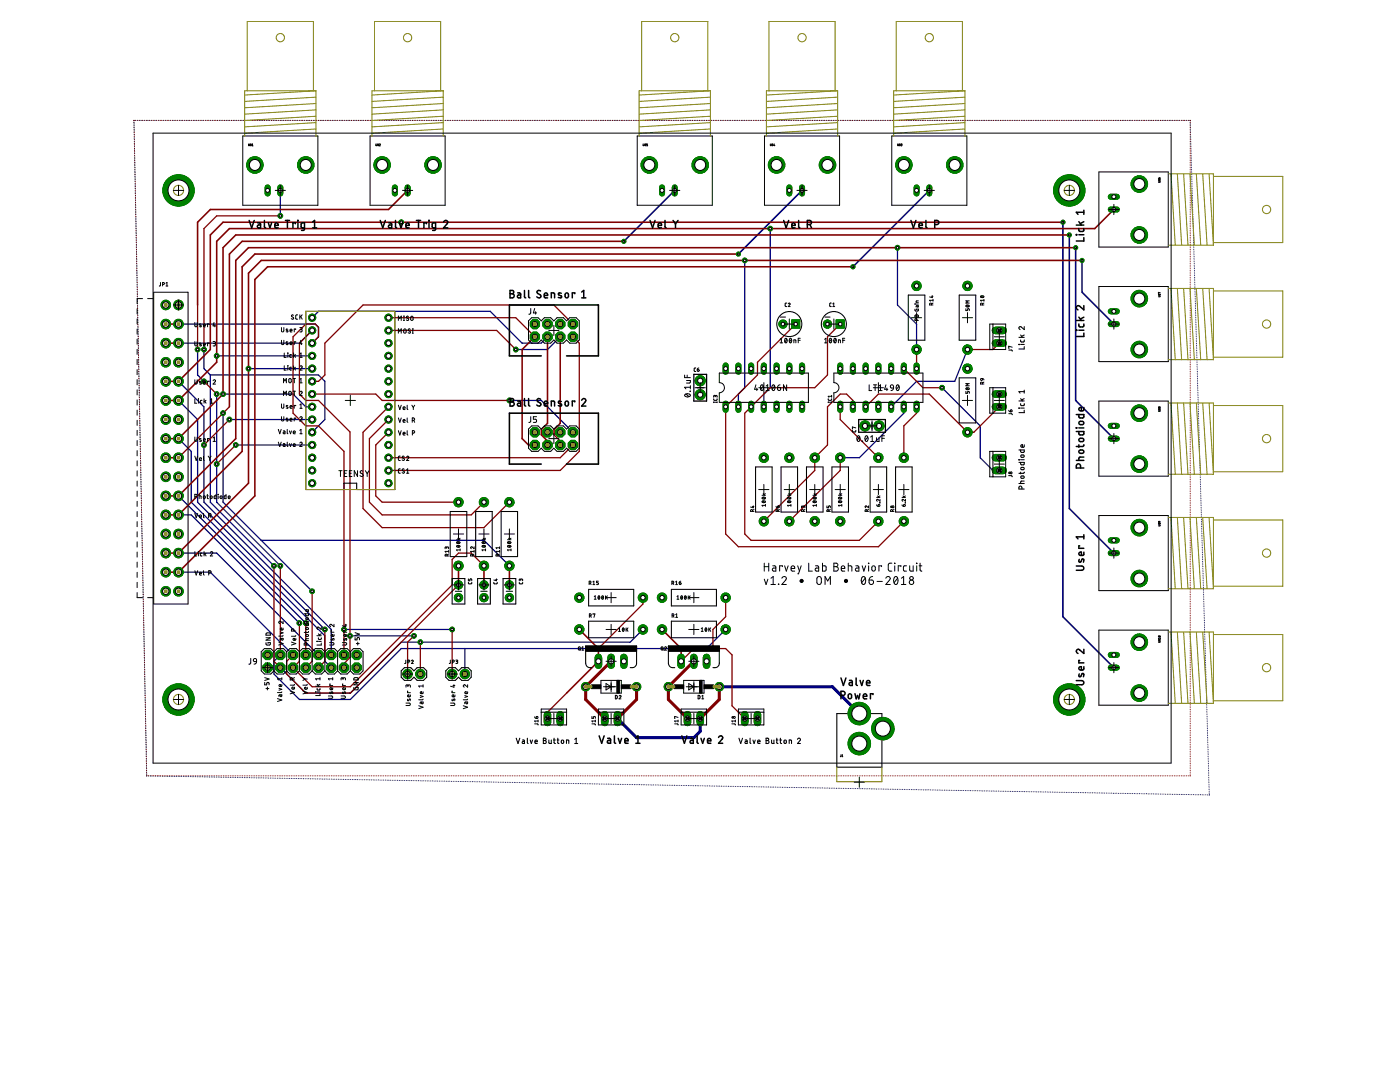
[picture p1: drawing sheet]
<svg xmlns="http://www.w3.org/2000/svg" width="279mm" height="216mm" viewBox="0 0 279 216" stroke-linecap="round" stroke-linejoin="round" font-family="sans-serif">
<g fill="none" stroke="#000080" stroke-width=".2">
<path d="M26.7 24h.1M26.7 24v.1M26.7 24.4h.1M26.8 24.7v.1M26.8 25.1h.1M26.8 25.4v.1M26.8 25.8h.1M26.8 26.1v.1M26.8 26.5h.1M26.8 26.8v.1M26.8 27.2h.1M26.8 27.5v.1"/>
<path d="M26.8 27.9h.1M26.8 28.2h.1M26.8 28.6h.1M26.8 28.9h.1M26.8 29.3h.1M26.8 29.6h.1M26.8 29.9v.1M26.9 30.3h.1M26.9 30.6v.1M26.9 31h.1M26.9 31.3v.1M26.9 31.7h.1"/>
<path d="M26.9 32v.1M26.9 32.4h.1M26.9 32.7v.1M26.9 33.1h.1M26.9 33.4v.1M26.9 33.8h.1M26.9 34.1v.1M26.9 34.5h.1M26.9 34.8v.1M26.9 35.2h.1M27 35.5h.1M27 35.9h.1"/>
<path d="M27 36.2h.1M27 36.6h.1M27 36.9h.1M27 37.2v.1M27 37.6h.1M27 37.9v.1M27 38.3h.1M27 38.6v.1M27 39h.1M27 39.3v.1M27 39.7h.1M27.1 24h.1"/>
<path d="M27.4 24h.1M27.8 24h.1M28.1 24h.1M28.5 24h.1M28.8 24h.1M29.2 24h.1M29.5 24h.1M29.9 24h.1M30.2 24h.1M30.5 24h.1M30.9 24h.1M31.2 24h.1"/>
<path d="M31.6 24h.1M31.9 24h.1M32.3 24h.1M32.6 24h.1M33 24h.1M33.3 24h.1M33.7 24h.1M34 24h.1M34.4 24h.1M34.7 24h.1M35.1 24h.1M35.4 24h.1"/>
<path d="M35.8 24h.1M36.1 24h.1M36.4 24h.1M36.8 24h.1M37.1 24h.1M37.5 24h.1M37.8 24h.1M38.2 24h.1M38.5 24h.1M38.9 24h.1M39.2 24h.1M39.6 24h.1"/>
<path d="M39.9 24h.1M40.3 24h.1M40.6 24h.1M41 24h.1M41.3 24h.1M41.7 24h.1M42 24h.1M42.4 24h.1M42.7 24h.1M43.1 24h.1M43.4 24h.1M43.8 24h.1"/>
<path d="M44.1 24h.1M44.4 24h.1M44.8 24h.1M45.1 24h.1M45.5 24h.1M45.8 24h.1M46.2 24h.1M46.5 24h.1M46.9 24h.1M47.2 24h.1M47.6 24h.1M47.9 24h.1"/>
<path d="M48.3 24h.1M48.6 24h.1M49 24h.1M49.3 24h.1M49.7 24h.1M50 24h.1M50.3 24h.1M50.7 24h.1M51 24h.1M51.4 24h.1M51.7 24h.1M52.1 24h.1"/>
<path d="M52.4 24h.1M52.8 24h.1M53.1 24h.1M53.5 24h.1M53.8 24h.1M54.2 24h.1M54.5 24h.1M54.9 24h.1M55.2 24h.1M55.5 24h.1M55.9 24h.1M56.2 24h.1"/>
<path d="M56.6 24h.1M56.9 24h.1M57.3 24h.1M57.6 24h.1M58 24h.1M58.3 24h.1M58.7 24h.1M59 24h.1M59.4 24h.1M59.7 24h.1M60.1 24h.1M60.4 24h.1"/>
<path d="M60.8 24h.1M61.1 24h.1M61.4 24h.1M61.8 24h.1M62.1 24h.1M62.5 24h.1M62.8 24h.1M63.2 24h.1M63.5 24h.1M63.9 24h.1M64.2 24h.1M64.6 24h.1"/>
<path d="M64.9 24h.1M65.3 24h.1M65.6 24h.1M66 24h.1M66.3 24h.1M66.7 24h.1M67 24h.1M67.4 24h.1M67.7 24h.1M68.1 24h.1M68.4 24h.1M68.7 24h.1"/>
<path d="M69.1 24h.1M69.4 24h.1M69.8 24h.1M70.1 24h.1M70.5 24h.1M70.8 24h.1M71.2 24h.1M71.5 24h.1M71.9 24h.1M72.2 24h.1M72.6 24h.1M72.9 24h.1"/>
<path d="M73.3 24h.1M73.6 24h.1M74 24h.1M74.3 24h.1M74.7 24h.1M75 24h.1M75.3 24h.1M75.7 24h.1M76 24h.1M76.4 24h.1M76.7 24h.1M77.1 24h.1"/>
<path d="M77.4 24h.1M77.8 24h.1M78.1 24h.1M78.5 24h.1M78.8 24h.1M79.2 24h.1M79.5 24h.1M79.9 24h.1M80.2 24h.1M80.5 24h.1M80.9 24h.1M81.2 24h.1"/>
<path d="M81.6 24h.1M81.9 24h.1M82.3 24h.1M82.6 24h.1M83 24h.1M83.3 24h.1M83.7 24h.1M84 24h.1M84.4 24h.1M84.7 24h.1M85.1 24h.1M85.4 24h.1"/>
<path d="M85.8 24h.1M86.1 24h.1M86.4 24h.1M86.8 24h.1M87.1 24h.1M87.5 24h.1M87.8 24h.1M88.2 24h.1M88.5 24h.1M88.9 24h.1M89.2 24h.1M89.6 24h.1"/>
<path d="M89.9 24h.1M90.3 24h.1M90.6 24h.1M91 24h.1M91.3 24h.1M91.7 24h.1M92 24h.1M92.4 24h.1M92.7 24h.1M93 24h.1M93.4 24h.1M93.7 24h.1"/>
<path d="M94.1 24h.1M94.4 24h.1M94.8 24h.1M95.1 24h.1M95.5 24h.1M95.8 24h.1M96.2 24h.1M96.5 24h.1M96.9 24h.1M97.2 24h.1M97.6 24h.1M97.9 24h.1"/>
<path d="M98.3 24h.1M98.6 24h.1M99 24h.1M99.3 24h.1M99.7 24h.1M100 24h.1M100.3 24h.1M100.7 24h.1M101 24h.1M101.4 24h.1M101.7 24h.1M102.1 24h.1"/>
<path d="M102.4 24h.1M102.8 24h.1M103.1 24h.1M103.5 24h.1M103.8 24h.1M104.2 24h.1M104.5 24h.1M104.9 24h.1M105.2 24h.1M105.6 24h.1M105.9 24h.1M106.2 24h.1"/>
<path d="M106.6 24h.1M106.9 24h.1M107.3 24h.1M107.6 24h.1M108 24h.1M108.3 24h.1M108.7 24h.1M109 24h.1M109.4 24h.1M109.7 24h.1M110.1 24h.1M110.4 24h.1"/>
<path d="M110.8 24h.1M111.1 24h.1M111.4 24h.1M111.8 24h.1M112.1 24h.1M112.5 24h.1M112.8 24h.1M113.2 24h.1M113.5 24h.1M113.9 24h.1M114.2 24h.1M114.6 24h.1"/>
<path d="M114.9 24h.1M115.3 24h.1M115.6 24h.1M116 24h.1M116.3 24h.1M116.6 24h.1M117 24h.1M117.3 24h.1M117.7 24h.1M118 24h.1M118.4 24h.1M118.7 24h.1"/>
<path d="M119.1 24h.1M119.4 24h.1M119.8 24h.1M120.1 24h.1M120.5 24h.1M120.8 24h.1M121.2 24h.1M121.5 24h.1M121.9 24h.1M122.2 24h.1M122.6 24h.1M122.9 24h.1"/>
<path d="M123.3 24h.1M123.6 24h.1M124 24h.1M124.3 24h.1M124.7 24h.1M125 24h.1M125.3 24h.1M125.7 24h.1M126 24h.1M126.4 24h.1M126.7 24h.1M127.1 24h.1"/>
<path d="M127.4 24h.1M127.8 24h.1M128.1 24h.1M128.5 24h.1M128.8 24h.1M129.2 24h.1M129.5 24h.1M129.9 24h.1M130.2 24h.1M130.6 24h.1M130.9 24h.1M131.2 24h.1"/>
<path d="M131.6 24h.1M131.9 24h.1M132.3 24h.1M132.6 24h.1M133 24h.1M133.3 24h.1M133.7 24h.1M134 24h.1M134.4 24h.1M134.7 24h.1M135.1 24h.1M135.4 24h.1"/>
<path d="M135.8 24h.1M136.1 24h.1M136.4 24h.1M136.8 24h.1M137.1 24h.1M137.5 24h.1M137.8 24h.1M138.2 24h.1M138.5 24h.1M138.9 24h.1M139.2 24h.1M139.6 24h.1"/>
<path d="M139.9 24h.1M140.3 24h.1M140.6 24h.1M141 24h.1M141.3 24h.1M141.6 24h.1M142 24h.1M142.3 24h.1M142.7 24h.1M143 24h.1M143.4 24h.1M143.7 24h.1"/>
<path d="M144.1 24h.1M144.4 24h.1M144.8 24h.1M145.1 24h.1M145.5 24h.1M145.8 24h.1M146.2 24h.1M146.5 24h.1M146.9 24h.1M147.2 24h.1M147.6 24h.1M147.9 24h.1"/>
<path d="M148.3 24h.1M148.6 24h.1M148.9 24h.1M149.3 24h.1M149.6 24h.1M150 24h.1M150.3 24h.1M150.7 24h.1M151 24h.1M151.4 24h.1M151.7 24h.1M152.1 24h.1"/>
<path d="M152.4 24h.1M152.8 24h.1M153.1 24h.1M153.5 24h.1M153.8 24h.1M154.2 24h.1M154.5 24h.1M154.9 24h.1M155.2 24h.1M155.6 24h.1M155.9 24h.1M156.2 24h.1"/>
<path d="M156.6 24h.1M156.9 24h.1M157.3 24h.1M157.6 24h.1M158 24h.1M158.3 24h.1M158.7 24h.1M159 24h.1M159.4 24h.1M159.7 24h.1M160.1 24h.1M160.4 24h.1"/>
<path d="M160.8 24h.1M161.1 24h.1M161.4 24h.1M161.8 24h.1M162.1 24h.1M162.5 24h.1M162.8 24h.1M163.2 24h.1M163.5 24h.1M163.9 24h.1M164.2 24h.1M164.6 24h.1"/>
<path d="M164.9 24h.1M165.3 24h.1M165.6 24h.1M166 24h.1M166.3 24h.1M166.6 24h.1M167 24h.1M167.3 24h.1M167.7 24h.1M168 24h.1M168.4 24h.1M168.7 24h.1"/>
<path d="M169.1 24h.1M169.4 24h.1M169.8 24h.1M170.1 24h.1M170.5 24h.1M170.8 24h.1M171.2 24h.1M171.5 24h.1M171.9 24h.1M172.2 24h.1M172.6 24h.1M172.9 24h.1"/>
<path d="M173.2 24h.1M173.6 24h.1M173.9 24h.1M174.3 24h.1M174.6 24h.1M175 24h.1M175.3 24h.1M175.7 24h.1M176 24h.1M176.4 24h.1M176.7 24h.1M177.1 24h.1"/>
<path d="M177.4 24h.1M177.8 24h.1M178.1 24h.1M178.5 24h.1M178.8 24h.1M179.2 24h.1M179.5 24h.1M179.9 24h.1M180.2 24h.1M180.6 24h.1M180.9 24h.1M181.2 24h.1"/>
<path d="M181.6 24h.1M181.9 24h.1M182.3 24h.1M182.6 24h.1M183 24h.1M183.3 24h.1M183.7 24h.1M184 24h.1M184.4 24h.1M184.7 24h.1M185.1 24h.1M185.4 24h.1"/>
<path d="M185.8 24h.1M186.1 24h.1M186.4 24h.1M186.8 24h.1M187.1 24h.1M187.5 24h.1M187.8 24h.1M188.2 24h.1M188.5 24h.1M188.9 24h.1M189.2 24h.1M189.6 24h.1"/>
<path d="M189.9 24h.1M190.3 24h.1M190.6 24h.1M191 24h.1M191.3 24h.1M191.6 24h.1M192 24h.1M192.3 24h.1M192.7 24h.1M193 24h.1M193.4 24h.1M193.7 24h.1"/>
<path d="M194.1 24h.1M194.4 24h.1M194.8 24h.1M195.1 24h.1M195.5 24h.1M195.8 24h.1M196.2 24h.1M196.5 24h.1M196.9 24h.1M197.2 24h.1M197.5 24h.1M197.9 24h.1"/>
<path d="M198.2 24h.1M198.6 24h.1M198.9 24h.1M199.3 24h.1M199.6 24h.1M200 24h.1M200.3 24h.1M200.7 24h.1M201 24h.1M201.4 24h.1M201.7 24h.1M202.1 24h.1"/>
<path d="M202.4 24h.1M202.8 24h.1M203.1 24h.1M203.5 24h.1M203.8 24h.1M204.2 24h.1M204.5 24h.1M204.9 24h.1M205.2 24h.1M205.5 24h.1M205.9 24h.1M206.2 24h.1"/>
<path d="M206.6 24h.1M206.9 24h.1M207.3 24h.1M207.6 24h.1M208 24h.1M208.3 24h.1M208.7 24h.1M209 24h.1M209.4 24h.1M209.7 24h.1M210.1 24h.1M210.4 24h.1"/>
<path d="M210.8 24h.1M211.1 24h.1M211.4 24h.1M211.8 24h.1M212.1 24h.1M212.5 24h.1M212.8 24h.1M213.2 24h.1M213.5 24h.1M213.9 24h.1M214.2 24h.1M214.6 24h.1"/>
<path d="M214.9 24h.1M215.3 24h.1M215.6 24h.1M216 24h.1M216.3 24h.1M216.6 24h.1M217 24h.1M217.3 24h.1M217.7 24h.1M218 24h.1M218.4 24h.1M218.7 24h.1"/>
<path d="M219.1 24h.1M219.4 24h.1M219.8 24h.1M220.1 24h.1M220.5 24h.1M220.8 24h.1M221.2 24h.1M221.5 24h.1M221.9 24h.1M222.2 24h.1M222.5 24h.1M222.9 24h.1"/>
<path d="M223.2 24h.1M223.6 24h.1M223.9 24h.1M224.3 24h.1M224.6 24h.1M225 24h.1M225.3 24h.1M225.7 24h.1M226 24h.1M226.4 24h.1M226.7 24h.1M227.1 24h.1"/>
<path d="M227.4 24h.1M227.8 24h.1M228.1 24h.1M228.5 24h.1M228.8 24h.1M229.2 24h.1M229.5 24h.1M229.8 24h.1M230.2 24h.1M230.5 24h.1M230.9 24h.1M231.2 24h.1"/>
<path d="M231.6 24h.1M231.9 24h.1M232.3 24h.1M232.6 24h.1M233 24h.1M233.3 24h.1M233.7 24h.1M234 24h.1M234.4 24h.1M234.7 24h.1M235.1 24h.1M235.4 24h.1"/>
<path d="M235.8 24h.1M236.1 24h.1M236.4 24h.1M236.8 24h.1M237.1 24h.1M237.5 24h.1M237.5 24v.1M237.5 24.4h.1M237.6 24.7v.1M237.6 25.1h.1M237.6 25.4v.1M237.6 25.8h.1"/>
<path d="M237.6 26.1v.1M237.6 26.5h.1M237.6 26.8v.1M237.6 27.2h.1M237.6 27.5v.1M237.6 27.9h.1M237.6 28.2h.1M237.7 28.6h.1M237.7 28.9h.1M237.7 29.3h.1M237.7 29.6h.1M237.7 29.9v.1"/>
<path d="M237.7 30.3h.1M237.7 30.6v.1M237.7 31h.1M237.7 31.3v.1M237.7 31.7h.1M237.7 32v.1M237.8 32.4h.1M237.8 32.7v.1M237.8 33.1h.1M237.8 33.4v.1M237.8 33.8h.1M237.8 34.1v.1"/>
<path d="M237.8 34.5h.1M237.8 34.8h.1M237.8 35.2h.1M237.8 35.5h.1M237.8 35.9h.1M237.9 36.2h.1M237.9 36.6h.1M237.9 36.9h.1M237.9 37.2v.1M237.9 37.6h.1M237.9 37.9v.1M237.9 38.3h.1"/>
<path d="M237.9 38.6v.1M238 39h.1M238 39.3v.1M238 39.7h.1M27.1 40v.1M27.1 40.4h.1M27.1 40.7v.1M27.1 41.1h.1M27.1 41.4v.1M27.1 41.8h.1M27.1 42.1h.1M27.1 42.5h.1"/>
<path d="M27.1 42.8h.1M27.1 43.2h.1M27.1 43.5h.1M27.1 43.9h.1M27.1 44.2h.1M27.1 44.5v.1M27.1 44.9h.1M27.1 45.2l.1 .1M27.2 45.6h.1M27.2 45.9v.1M27.2 46.3h.1M27.2 46.6v.1"/>
<path d="M27.2 47h.1M27.2 47.3v.1M27.2 47.7h.1M27.2 48v.1M27.2 48.4h.1M27.2 48.7v.1M27.2 49.1h.1M27.2 49.4h.1M27.2 49.8h.1M27.2 50.1h.1M27.2 50.5h.1M27.3 50.8h.1"/>
<path d="M27.3 51.2h.1M27.3 51.5h.1M27.3 51.8v.1M27.3 52.2h.1M27.3 52.5v.1M27.3 52.9h.1M27.3 53.2v.1M27.3 53.6h.1M27.3 53.9v.1M27.3 54.3h.1M27.3 54.6v.1M27.3 55h.1"/>
<path d="M27.3 55.3v.1M27.3 55.7h.1M27.3 56v.1M27.4 56.4h.1M27.4 56.7h.1M27.4 57.1h.1M27.4 57.4h.1M27.4 57.8h.1M27.4 58.1h.1M27.4 58.5h.1M27.4 58.8h.1M27.4 59.1v.1"/>
<path d="M27.4 59.5h.1M27.4 59.8v.1M238 40v.1M238 40.4h.1M238 40.7v.1M238 41.1h.1M238 41.4v.1M238 41.8h.1M238 42.1h.1M238 42.5h.1M238.1 42.8h.1M238.1 43.2h.1"/>
<path d="M238.1 43.5h.1M238.1 43.8v.1M238.1 44.2h.1M238.1 44.5v.1M238.1 44.9h.1M238.1 45.2v.1M238.1 45.6h.1M238.1 45.9v.1M238.1 46.3h.1M238.2 46.6v.1M238.2 47h.1M238.2 47.3v.1"/>
<path d="M238.2 47.7h.1M238.2 48v.1M238.2 48.4h.1M238.2 48.7h.1M238.2 49.1h.1M238.3 49.4h.1M238.3 49.8h.1M238.3 50.1h.1M238.3 50.5h.1M238.3 50.8h.1M238.3 51.1v.1M238.3 51.5h.1"/>
<path d="M238.3 51.8v.1M238.3 52.2h.1M238.3 52.5v.1M238.3 52.9h.1M238.4 53.2v.1M238.4 53.6h.1M238.4 53.9v.1M238.4 54.3h.1M238.4 54.6v.1M238.4 55h.1M238.4 55.3v.1M238.4 55.7h.1"/>
<path d="M238.4 56h.1M238.4 56.4h.1M238.4 56.7h.1M238.5 57.1h.1M238.5 57.4h.1M238.5 57.8h.1M238.5 58.1h.1M238.5 58.4v.1M238.5 58.8h.1M238.5 59.1v.1M238.5 59.5h.1M238.5 59.8v.1"/>
<path d="M27.4 60.2h.1M27.5 61.6h.1M27.5 60.5v.1M27.5 60.9h.1M27.5 61.2v.1M27.5 61.9v.1M27.5 62.3h.1M27.5 62.6v.1M27.5 63h.1M27.5 63.3v.1M27.5 63.7h.1M27.5 64v.1"/>
<path d="M27.5 64.4h.1M27.5 64.7h.1M27.5 65.1h.1M27.5 65.4h.1M27.5 65.8h.1M27.6 66.1h.1M27.6 66.4v.1M27.6 66.8h.1M27.6 67.1v.1M27.6 67.5h.1M27.6 67.8v.1M27.6 69.2v.1"/>
<path d="M27.6 68.2h.1M27.6 68.5v.1M27.6 68.9h.1M27.6 69.6h.1M27.6 69.9v.1M27.6 70.3h.1M27.6 70.6v.1M27.6 71h.1M27.6 71.3v.1M27.7 71.7h.1M27.7 72v.1M27.7 72.4h.1"/>
<path d="M27.7 72.7h.1M27.7 73v.1M27.7 73.4h.1M27.7 73.7v.1M27.7 74.1h.1M27.7 74.4v.1M27.7 74.8h.1M27.7 75.1v.1M27.7 75.5h.1M27.7 75.8v.1M27.7 76.2h.1M27.7 76.5v.1"/>
<path d="M27.8 76.9h.1M27.8 77.2v.1M27.8 77.6h.1M27.8 77.9v.1M27.8 78.3h.1M27.8 78.6v.1M27.8 79h.1M27.8 79.3v.1M27.8 79.7h.1M238.5 60.2h.1M238.6 60.5v.1M238.6 60.9h.1"/>
<path d="M238.6 61.2v.1M238.6 61.6h.1M238.6 61.9v.1M238.6 62.3h.1M238.6 62.6v.1M238.6 63h.1M238.6 63.3v.1M238.7 63.7h.1M238.7 64v.1M238.7 64.4h.1M238.7 64.7h.1M238.7 65v.1"/>
<path d="M238.7 65.4h.1M238.7 65.7v.1M238.7 66.1h.1M238.7 66.4v.1M238.7 66.8h.1M238.7 67.1v.1M238.8 67.5h.1M238.8 67.8v.1M238.8 68.2h.1M238.8 68.5v.1M238.8 68.9h.1M238.8 69.2v.1"/>
<path d="M238.8 69.6h.1M238.8 69.9v.1M238.8 70.3h.1M238.8 70.6v.1M238.8 71h.1M238.9 71.3v.1M238.9 71.7h.1M238.9 72v.1M238.9 72.3v.1M238.9 72.7h.1M238.9 73v.1M238.9 73.4h.1"/>
<path d="M238.9 73.7v.1M239 74.1h.1M239 74.4v.1M239 74.8h.1M239 75.1v.1M239 75.5h.1M239 75.8v.1M239 76.2h.1M239 76.5v.1M239 76.9h.1M239 77.2v.1M239 77.6h.1"/>
<path d="M239.1 77.9v.1M239.1 78.3h.1M239.1 78.6v.1M239.1 79h.1M239.1 79.3v.1M239.1 79.7h.1M27.8 80v.1M27.8 80.3v.1M27.8 80.7v.1M27.8 81v.1M27.9 81.4h.1M27.9 81.7v.1"/>
<path d="M27.9 82.1h.1M27.9 82.4v.1M27.9 82.8h.1M27.9 83.1v.1M27.9 83.5h.1M27.9 83.8v.1M27.9 84.2h.1M27.9 84.5v.1M27.9 84.9h.1M27.9 85.2v.1M27.9 85.6h.1M27.9 85.9v.1"/>
<path d="M27.9 86.3h.1M27.9 86.6v.1M28 87h.1M28 87.3v.1M28 87.7h.1M28 88v.1M28 88.3v.1M28 88.7v.1M28 89v.1M28 89.4v.1M28 89.7v.1M28 90.1h.1"/>
<path d="M28 90.4v.1M28 90.8h.1M28 91.1v.1M28 91.5h.1M28 91.8v.1M28.1 92.2h.1M28.1 92.5v.1M28.1 92.9h.1M28.1 93.2v.1M28.1 93.6h.1M28.1 93.9v.1M28.1 94.3h.1"/>
<path d="M28.1 94.6v.1M28.1 95h.1M28.1 95.3v.1M28.1 95.7h.1M28.1 96v.1M28.1 96.4h.1M28.2 96.7v.1M28.2 97v.1M28.2 97.4h.1M28.2 97.7v.1M28.2 98.1h.1M28.2 98.4v.1"/>
<path d="M28.2 98.8h.1M28.2 99.1v.1M28.2 99.5h.1M28.2 99.8v.1M239.1 80v.1M239.1 80.3v.1M239.1 80.7v.1M239.1 81v.1M239.1 81.4h.1M239.2 81.7v.1M239.2 82.1h.1M239.2 82.4v.1"/>
<path d="M239.2 82.8h.1M239.2 83.1v.1M239.2 83.5h.1M239.2 83.8v.1M239.2 84.2h.1M239.2 84.5v.1M239.2 84.9h.1M239.3 85.2v.1M239.3 85.6h.1M239.3 85.9v.1M239.3 86.3h.1M239.3 86.6v.1"/>
<path d="M239.3 87h.1M239.3 87.3v.1M239.3 87.7h.1M239.3 88v.1M239.4 88.3v.1M239.4 88.7h.1M239.4 89v.1M239.4 89.4h.1M239.4 89.7v.1M239.4 90.1h.1M239.4 90.4v.1M239.4 90.8h.1"/>
<path d="M239.4 91.1v.1M239.4 91.5h.1M239.4 91.8v.1M239.5 92.2h.1M239.5 92.5v.1M239.5 92.9h.1M239.5 93.2v.1M239.5 93.6h.1M239.5 93.9v.1M239.5 94.3h.1M239.5 94.6v.1M239.5 95h.1"/>
<path d="M239.5 95.3h.1M239.5 95.7h.1M239.6 96h.1M239.6 96.4h.1M239.6 96.7h.1M239.6 97v.1M239.6 97.4h.1M239.6 97.7v.1M239.6 98.1h.1M239.6 98.4v.1M239.6 98.8h.1M239.6 99.1v.1"/>
<path d="M239.7 99.5h.1M239.7 99.8v.1M28.2 100.2h.1M28.2 100.5v.1M28.2 100.9h.1M28.2 101.2v.1M28.2 101.6h.1M28.2 101.9l.1 .1M28.3 102.3h.1M28.3 102.6v.1M28.3 103h.1M28.3 103.3v.1"/>
<path d="M28.3 103.7h.1M28.3 104v.1M28.3 104.4h.1M28.3 104.7h.1M28.3 105.1h.1M28.3 105.4h.1M28.3 105.7v.1M28.3 106.1h.1M28.3 106.4v.1M28.3 106.8h.1M28.3 107.1v.1M28.4 107.5h.1"/>
<path d="M28.4 107.8v.1M28.4 108.2h.1M28.4 108.5v.1M28.4 108.9h.1M28.4 109.2v.1M28.4 109.6h.1M28.4 109.9v.1M28.4 110.3h.1M28.4 110.6v.1M28.4 111h.1M28.4 111.3v.1M28.4 111.7h.1"/>
<path d="M28.4 112h.1M28.4 112.4h.1M28.4 112.7h.1M28.5 113.1h.1M28.5 113.4h.1M28.5 113.7v.1M28.5 114.1h.1M28.5 114.4v.1M28.5 114.8h.1M28.5 115.1v.1M28.5 115.5h.1M28.5 115.8v.1"/>
<path d="M28.5 116.2h.1M28.5 116.5v.1M28.5 116.9h.1M28.6 118.3h.1M28.6 117.2v.1M28.6 117.6h.1M28.6 117.9v.1M28.6 118.6v.1M28.6 119h.1M28.6 119.3h.1M28.6 119.7h.1M28.6 120h.1"/>
<path d="M239.7 100.2h.1M239.7 100.5v.1M239.7 100.9h.1M239.7 101.2v.1M239.7 101.6h.1M239.7 101.9v.1M239.7 102.3h.1M239.8 102.6h.1M239.8 103h.1M239.8 103.3h.1M239.8 103.7h.1M239.8 104h.1"/>
<path d="M239.8 104.4h.1M239.8 104.7h.1M239.8 105v.1M239.8 105.4h.1M239.8 105.7v.1M239.8 106.1h.1M239.9 106.4v.1M239.9 106.8h.1M239.9 107.1v.1M239.9 107.5h.1M239.9 107.8v.1M239.9 108.2h.1"/>
<path d="M239.9 108.5v.1M239.9 108.9h.1M239.9 109.2v.1M239.9 109.6h.1M240 109.9h.1M240 110.3h.1M240 110.6h.1M240 111h.1M240 111.3h.1M240 111.6v.1M240 112h.1M240 112.3v.1"/>
<path d="M240 112.7h.1M240.1 113v.1M240.1 113.4h.1M240.1 113.7v.1M240.1 114.1h.1M240.1 114.4v.1M240.1 114.8h.1M240.1 115.1v.1M240.1 115.5h.1M240.1 115.8v.1M240.1 116.2h.1M240.1 116.5h.1"/>
<path d="M240.2 116.9h.1M240.2 117.2h.1M240.2 117.6h.1M240.2 117.9h.1M240.2 118.3h.1M240.2 118.6h.1M240.2 118.9v.1M240.2 119.3h.1M240.2 119.6v.1M240.2 120h.1M28.6 120.4h.1M28.6 120.7h.1"/>
<path d="M28.6 121v.1M28.6 121.4h.1M28.6 121.7v.1M28.6 122.1h.1M28.6 122.4v.1M28.7 122.8h.1M28.7 123.1v.1M28.7 123.5h.1M28.7 123.8v.1M28.7 124.2h.1M28.7 124.5v.1M28.7 125.9h.1"/>
<path d="M28.7 124.9h.1M28.7 125.2v.1M28.7 125.6h.1M28.7 126.3h.1M28.7 126.6h.1M28.7 127h.1M28.7 127.3h.1M28.7 127.7h.1M28.7 128h.1M28.8 128.3v.1M28.8 128.7h.1M28.8 129v.1"/>
<path d="M28.8 129.4h.1M28.8 129.7v.1M28.8 130.1h.1M28.8 130.4v.1M28.8 130.8h.1M28.8 131.1v.1M28.8 131.5h.1M28.8 131.8v.1M28.8 132.2h.1M28.9 132.5v.1M28.9 132.9h.1M28.9 133.2h.1"/>
<path d="M28.9 133.6h.1M28.9 133.9h.1M28.9 134.3h.1M28.9 134.6h.1M28.9 135h.1M28.9 135.3h.1M28.9 135.6v.1M28.9 136h.1M28.9 136.3v.1M28.9 136.7h.1M28.9 137v.1M28.9 137.4h.1"/>
<path d="M28.9 137.7v.1M29 138.1h.1M29 138.4v.1M29 138.8h.1M29 139.1v.1M29 139.5h.1M29 139.8v.1M240.2 120.3l.1 .1M240.3 120.7h.1M240.3 121v.1M240.3 121.4h.1M240.3 121.7v.1"/>
<path d="M240.3 122.1h.1M240.3 122.4v.1M240.3 122.8h.1M240.3 123.1v.1M240.3 123.5h.1M240.3 123.8h.1M240.4 124.2h.1M240.4 124.5h.1M240.4 124.9h.1M240.4 125.2h.1M240.4 125.5v.1M240.4 125.9h.1"/>
<path d="M240.4 126.2v.1M240.4 126.6h.1M240.4 126.9v.1M240.5 127.3h.1M240.5 127.6v.1M240.5 128h.1M240.5 128.3v.1M240.5 128.7h.1M240.5 129v.1M240.5 129.4h.1M240.5 129.7v.1M240.5 130.1h.1"/>
<path d="M240.5 130.4v.1M240.5 130.8h.1M240.6 131.1h.1M240.6 131.5h.1M240.6 131.8h.1M240.6 132.2h.1M240.6 132.5h.1M240.6 132.8v.1M240.6 133.2h.1M240.6 133.5v.1M240.6 133.9h.1M240.6 134.2v.1"/>
<path d="M240.7 134.6h.1M240.7 134.9v.1M240.7 135.3h.1M240.7 135.6v.1M240.7 136h.1M240.7 136.3v.1M240.7 136.7h.1M240.7 137v.1M240.7 137.4h.1M240.7 137.7v.1M240.7 138.1h.1M240.8 138.4v.1"/>
<path d="M240.8 138.8h.1M240.8 139.1h.1M240.8 139.5h.1M240.8 139.8h.1M29 140.2h.1M29 140.5h.1M29 140.9h.1M29 141.2h.1M29 141.6h.1M29 141.9h.1M29 142.3h.1M29 142.6h.1"/>
<path d="M29 142.9v.1M29 143.3h.1M29.1 143.6v.1M29.1 144h.1M29.1 144.3v.1M29.1 144.7h.1M29.1 145v.1M29.1 145.4h.1M29.1 145.7v.1M29.1 146.1h.1M29.1 146.4v.1M29.1 146.8h.1"/>
<path d="M29.1 147.1v.1M29.1 147.5h.1M29.1 147.8h.1M29.1 148.2h.1M29.1 148.5h.1M29.2 148.9h.1M29.2 149.2h.1M29.2 149.6h.1M29.2 149.9h.1M29.2 150.2v.1M29.2 150.6h.1M29.2 150.9v.1"/>
<path d="M29.2 151.3h.1M29.2 151.6v.1M29.2 152h.1M29.2 152.3v.1M29.2 152.7h.1M29.2 153v.1M29.3 153.4h.1M29.3 153.7v.1M29.3 154.1h.1M29.3 154.8h.1M29.3 154.4v.1M29.6 154.8h.1"/>
<path d="M30 154.8h.1M30.3 154.8h.1M30.7 154.8h.1M31 154.8h.1M31.4 154.9h.1M31.7 154.9h.1M32 154.9h.1M32.4 154.9h.1M32.7 154.9h.1M33.1 154.9h.1M33.4 154.9h.1M33.8 154.9h.1"/>
<path d="M34.1 154.9h.1M34.5 154.9h.1M34.8 154.9h.1M35.2 154.9h.1M35.5 154.9h.1M35.9 154.9h.1M36.2 154.9h.1M36.6 154.9h.1M36.9 154.9l.1 .1M37.3 155h.1M37.6 155h.1M38 155h.1"/>
<path d="M38.3 155h.1M38.7 155h.1M39 155h.1M39.3 155h.1M39.7 155h.1M40 155h.1M40.4 155h.1M40.7 155h.1M41.1 155h.1M41.4 155h.1M41.8 155h.1M42.1 155h.1"/>
<path d="M42.5 155h.1M42.8 155l.1 .1M43.2 155.1h.1M43.5 155.1h.1M43.9 155.1h.1M44.2 155.1h.1M44.6 155.1h.1M44.9 155.1h.1M45.3 155.1h.1M45.6 155.1h.1M46 155.1h.1M46.3 155.1h.1"/>
<path d="M46.7 155.1h.1M47 155.1h.1M47.3 155.1h.1M47.7 155.2h.1M48 155.2h.1M48.4 155.2h.1M48.7 155.2h.1M49.1 155.2h.1M49.4 155.2h.1M49.8 155.2h.1M50.1 155.2h.1M50.5 155.2h.1"/>
<path d="M50.8 155.2h.1M51.2 155.2h.1M51.5 155.2h.1M51.9 155.2h.1M52.2 155.2h.1M52.6 155.2h.1M52.9 155.2h.1M53.3 155.2h.1M53.6 155.3h.1M54 155.3h.1M54.3 155.3h.1M54.7 155.3h.1"/>
<path d="M55 155.3h.1M55.4 155.3h.1M55.7 155.3h.1M56 155.3h.1M56.4 155.3h.1M56.7 155.3h.1M57.1 155.3h.1M57.4 155.3h.1M57.8 155.3h.1M58.1 155.3h.1M58.5 155.3h.1M58.8 155.3h.1"/>
<path d="M59.2 155.3h.1M59.5 155.4h.1M59.9 155.4h.1M60.2 155.4h.1M60.6 155.4h.1M60.9 155.4h.1M61.3 155.4h.1M61.6 155.4h.1M62 155.4h.1M62.3 155.4h.1M62.6 155.4h.1M63 155.4h.1"/>
<path d="M63.3 155.4h.1M63.7 155.4h.1M64 155.4h.1M64.4 155.4h.1M64.7 155.4h.1M65.1 155.4h.1M65.4 155.5h.1M65.8 155.5h.1M66.1 155.5h.1M66.5 155.5h.1M66.8 155.5h.1M67.2 155.5h.1"/>
<path d="M67.5 155.5h.1M67.9 155.5h.1M68.2 155.5h.1M68.6 155.5h.1M68.9 155.5h.1M69.2 155.5h.1M69.6 155.5h.1M69.9 155.5l.1 .1M70.3 155.6h.1M70.6 155.6h.1M71 155.6h.1M71.3 155.6h.1"/>
<path d="M71.7 155.6h.1M72 155.6h.1M72.4 155.6h.1M72.7 155.6h.1M73.1 155.6h.1M73.4 155.6h.1M73.8 155.6h.1M74.1 155.6h.1M74.5 155.6h.1M74.8 155.6h.1M75.2 155.6h.1M75.5 155.6h.1"/>
<path d="M75.8 155.7h.1M76.2 155.7h.1M76.5 155.7h.1M76.9 155.7h.1M77.2 155.7h.1M77.6 155.7h.1M77.9 155.7h.1M78.3 155.7h.1M78.6 155.7h.1M79 155.7h.1M79.3 155.7h.1M79.7 155.7h.1"/>
<path d="M80 155.7h.1M80.4 155.7h.1M80.7 155.7h.1M81.1 155.7h.1M81.4 155.7h.1M81.8 155.8h.1M82.1 155.8h.1M82.4 155.8h.1M82.8 155.8h.1M83.1 155.8h.1M83.5 155.8h.1M83.8 155.8h.1"/>
<path d="M84.2 155.8h.1M84.5 155.8h.1M84.9 155.8h.1M85.2 155.8h.1M85.6 155.8h.1M85.9 155.8h.1M86.3 155.8h.1M86.6 155.9h.1M87 155.9h.1M87.3 155.9h.1M87.7 155.9h.1M88 155.9h.1"/>
<path d="M88.4 155.9h.1M88.7 155.9h.1M89 155.9h.1M89.4 155.9h.1M89.7 155.9h.1M90.1 155.9h.1M90.4 155.9h.1M90.8 155.9h.1M91.1 155.9h.1M91.5 155.9h.1M91.8 155.9h.1M92.2 155.9h.1"/>
<path d="M92.5 156h.1M92.9 156h.1M93.2 156h.1M93.6 156h.1M93.9 156h.1M94.3 156h.1M94.6 156h.1M95 156h.1M95.3 156h.1M95.7 156h.1M96 156h.1M96.4 156h.1"/>
<path d="M96.7 156h.1M97 156h.1M97.4 156h.1M97.7 156h.1M98.1 156h.1M98.4 156.1h.1M98.8 156.1h.1M99.1 156.1h.1M99.5 156.1h.1M99.8 156.1h.1M100.2 156.1h.1M100.5 156.1h.1"/>
<path d="M100.9 156.1h.1M101.2 156.1h.1M101.6 156.1h.1M101.9 156.1h.1M102.3 156.1h.1M102.6 156.1h.1M103 156.1h.1M103.3 156.1h.1M103.7 156.1h.1M104 156.1h.1M104.4 156.2h.1M104.7 156.2h.1"/>
<path d="M105.1 156.2h.1M105.4 156.2h.1M105.7 156.2h.1M106.1 156.2h.1M106.4 156.2h.1M106.8 156.2h.1M107.1 156.2h.1M107.5 156.2h.1M107.8 156.2h.1M108.2 156.2h.1M108.5 156.2h.1M108.9 156.3h.1"/>
<path d="M109.2 156.3h.1M109.6 156.3h.1M109.9 156.3h.1M110.3 156.3h.1M110.6 156.3h.1M111 156.3h.1M111.3 156.3h.1M111.7 156.3h.1M112 156.3h.1M112.4 156.3h.1M112.7 156.3h.1M113 156.3h.1"/>
<path d="M113.4 156.3h.1M113.7 156.3h.1M114.1 156.3h.1M114.4 156.3h.1M114.8 156.4h.1M115.1 156.4h.1M115.5 156.4h.1M115.8 156.4h.1M116.2 156.4h.1M116.5 156.4h.1M116.9 156.4h.1M117.2 156.4h.1"/>
<path d="M117.6 156.4h.1M117.9 156.4h.1M118.3 156.4h.1M118.6 156.4h.1M119 156.4h.1M119.3 156.4h.1M119.6 156.4h.1M120 156.4h.1M120.3 156.4h.1M120.7 156.5h.1M121 156.5h.1M121.4 156.5h.1"/>
<path d="M121.7 156.5h.1M122.1 156.5h.1M122.4 156.5h.1M122.8 156.5h.1M123.1 156.5h.1M123.5 156.5h.1M123.8 156.5h.1M124.2 156.5h.1M124.5 156.5h.1M124.9 156.5h.1M125.2 156.5h.1M125.6 156.5h.1"/>
<path d="M125.9 156.5h.1M126.2 156.5h.1M126.6 156.6h.1M126.9 156.6h.1M127.3 156.6h.1M127.6 156.6h.1M128 156.6h.1M128.3 156.6h.1M128.7 156.6h.1M129 156.6h.1M129.4 156.6h.1M129.7 156.6h.1"/>
<path d="M130.1 156.6h.1M130.4 156.6h.1M130.8 156.6h.1M131.1 156.6h.1M131.5 156.7h.1M131.8 156.7h.1M132.2 156.7h.1M132.5 156.7h.1M132.8 156.7h.1M133.2 156.7h.1M133.5 156.7h.1M133.9 156.7h.1"/>
<path d="M134.2 156.7h.1M134.6 156.7h.1M134.9 156.7h.1M135.3 156.7h.1M135.6 156.7h.1M136 156.7h.1M136.3 156.7h.1M136.7 156.7h.1M137 156.7h.1M137.4 156.8h.1M137.7 156.8h.1M138.1 156.8h.1"/>
<path d="M138.4 156.8h.1M138.8 156.8h.1M139.1 156.8h.1M139.4 156.8h.1M139.8 156.8h.1M140.1 156.8h.1M140.5 156.8h.1M140.8 156.8h.1M141.2 156.8h.1M141.5 156.8h.1M141.9 156.8h.1M142.2 156.8h.1"/>
<path d="M142.6 156.8h.1M142.9 156.8h.1M143.3 156.9h.1M143.6 156.9h.1M144 156.9h.1M144.3 156.9h.1M144.7 156.9h.1M145 156.9h.1M145.4 156.9h.1M145.7 156.9h.1M146 156.9h.1M146.4 156.9h.1"/>
<path d="M146.7 156.9h.1M147.1 156.9h.1M147.4 156.9h.1M147.8 157h.1M148.1 157h.1M148.5 157h.1M148.8 157h.1M149.2 157h.1M149.5 157h.1M149.9 157h.1M150.2 157h.1M150.6 157h.1"/>
<path d="M150.9 157h.1M151.3 157h.1M151.6 157h.1M152 157h.1M152.3 157h.1M152.7 157h.1M153 157h.1M153.4 157h.1M153.7 157.1h.1M154.1 157.1h.1M154.4 157.1h.1M154.7 157.1h.1"/>
<path d="M155.1 157.1h.1M155.4 157.1h.1M155.8 157.1h.1M156.1 157.1h.1M156.5 157.1h.1M156.8 157.1h.1M157.2 157.1h.1M157.5 157.1h.1M157.9 157.1h.1M158.2 157.1h.1M158.6 157.1h.1M158.9 157.1h.1"/>
<path d="M159.3 157.1h.1M159.6 157.2h.1M160 157.2h.1M160.3 157.2h.1M160.7 157.2h.1M161 157.2h.1M161.4 157.2h.1M161.7 157.2h.1M162.1 157.2h.1M162.4 157.2h.1M162.8 157.2h.1M163.1 157.2h.1"/>
<path d="M163.4 157.2h.1M163.8 157.2h.1M164.1 157.2h.1M164.5 157.2h.1M164.8 157.2h.1M165.2 157.2h.1M165.5 157.3h.1M165.9 157.3h.1M166.2 157.3h.1M166.6 157.3h.1M166.9 157.3h.1M167.3 157.3h.1"/>
<path d="M167.6 157.3h.1M168 157.3h.1M168.3 157.3h.1M168.7 157.3h.1M169 157.3h.1M169.4 157.3h.1M169.7 157.3h.1M170 157.3h.1M170.4 157.4h.1M170.7 157.4h.1M171.1 157.4h.1M171.4 157.4h.1"/>
<path d="M171.8 157.4h.1M172.1 157.4h.1M172.5 157.4h.1M172.8 157.4h.1M173.2 157.4h.1M173.5 157.4h.1M173.9 157.4h.1M174.2 157.4h.1M174.6 157.4h.1M174.9 157.4h.1M175.3 157.4h.1M175.6 157.4h.1"/>
<path d="M176 157.4h.1M176.3 157.5h.1M176.6 157.5h.1M177 157.5h.1M177.3 157.5h.1M177.7 157.5h.1M178 157.5h.1M178.4 157.5h.1M178.7 157.5h.1M179.1 157.5h.1M179.4 157.5h.1M179.8 157.5h.1"/>
<path d="M180.1 157.5h.1M180.5 157.5h.1M180.8 157.5h.1M181.2 157.5h.1M181.5 157.5h.1M181.9 157.5v.1M182.2 157.6h.1M182.6 157.6h.1M182.9 157.6h.1M183.2 157.6h.1M183.6 157.6h.1M183.9 157.6h.1"/>
<path d="M184.3 157.6h.1M184.6 157.6h.1M185 157.6h.1M185.3 157.6h.1M185.7 157.6h.1M186 157.6h.1M186.4 157.6h.1M186.7 157.6h.1M187.1 157.6h.1M187.4 157.6h.1M187.8 157.6v.1M188.1 157.7h.1"/>
<path d="M188.5 157.7h.1M188.8 157.7h.1M189.2 157.7h.1M189.5 157.7h.1M189.8 157.7h.1M190.2 157.7h.1M190.5 157.7h.1M190.9 157.7h.1M191.2 157.7h.1M191.6 157.7h.1M191.9 157.7h.1M192.3 157.7h.1"/>
<path d="M192.6 157.8h.1M193 157.8h.1M193.3 157.8h.1M193.7 157.8h.1M194 157.8h.1M194.4 157.8h.1M194.7 157.8h.1M195.1 157.8h.1M195.4 157.8h.1M195.8 157.8h.1M196.1 157.8h.1M196.4 157.8h.1"/>
<path d="M196.8 157.8h.1M197.1 157.8h.1M197.5 157.8h.1M197.8 157.8h.1M198.2 157.8h.1M198.5 157.9h.1M198.9 157.9h.1M199.2 157.9h.1M199.6 157.9h.1M199.9 157.9h.1M200.3 157.9h.1M200.6 157.9h.1"/>
<path d="M201 157.9h.1M201.3 157.9h.1M201.7 157.9h.1M202 157.9h.1M202.4 157.9h.1M202.7 157.9h.1M203.1 157.9h.1M203.4 157.9h.1M203.8 157.9h.1M204.1 157.9h.1M204.4 158h.1M204.8 158h.1"/>
<path d="M205.1 158h.1M205.5 158h.1M205.8 158h.1M206.2 158h.1M206.5 158h.1M206.9 158h.1M207.2 158h.1M207.6 158h.1M207.9 158h.1M208.3 158h.1M208.6 158h.1M209 158v.1"/>
<path d="M209.3 158.1h.1M209.7 158.1h.1M210 158.1h.1M210.4 158.1h.1M210.7 158.1h.1M211.1 158.1h.1M211.4 158.1h.1M211.8 158.1h.1M212.1 158.1h.1M212.4 158.1h.1M212.8 158.1h.1M213.1 158.1h.1"/>
<path d="M213.5 158.1h.1M213.8 158.1h.1M214.2 158.1h.1M214.5 158.1h.1M214.9 158.1v.1M215.2 158.2h.1M215.6 158.2h.1M215.9 158.2h.1M216.3 158.2h.1M216.6 158.2h.1M217 158.2h.1M217.3 158.2h.1"/>
<path d="M217.7 158.2h.1M218 158.2h.1M218.4 158.2h.1M218.7 158.2h.1M219.1 158.2h.1M219.4 158.2h.1M219.8 158.2h.1M220.1 158.2h.1M220.4 158.2h.1M220.8 158.2v.1M221.1 158.3h.1M221.5 158.3h.1"/>
<path d="M221.8 158.3h.1M222.2 158.3h.1M222.5 158.3h.1M222.9 158.3h.1M223.2 158.3h.1M223.6 158.3h.1M223.9 158.3h.1M224.3 158.3h.1M224.6 158.3h.1M225 158.3h.1M225.3 158.3h.1M225.7 158.3h.1"/>
<path d="M226 158.3h.1M226.4 158.3h.1M226.7 158.4h.1M227 158.4h.1M227.4 158.4h.1M227.7 158.4h.1M228.1 158.4h.1M228.4 158.4h.1M228.8 158.4h.1M229.1 158.4h.1M229.5 158.4h.1M229.8 158.4h.1"/>
<path d="M230.2 158.4h.1M230.5 158.4h.1M230.9 158.4h.1M231.2 158.4h.1M231.6 158.5h.1M231.9 158.5h.1M232.3 158.5h.1M232.6 158.5h.1M233 158.5h.1M233.3 158.5h.1M233.6 158.5h.1M234 158.5h.1"/>
<path d="M234.3 158.5h.1M234.7 158.5h.1M235 158.5h.1M235.4 158.5h.1M235.7 158.5h.1M236.1 158.5h.1M236.4 158.5h.1M236.8 158.5h.1M237.1 158.5h.1M237.5 158.6h.1M237.8 158.6h.1M238.2 158.6h.1"/>
<path d="M238.5 158.6h.1M238.9 158.6h.1M239.2 158.6h.1M239.6 158.6h.1M239.9 158.6h.1M240.2 158.6h.1M240.6 158.6h.1M240.8 140.1v.1M240.8 140.5h.1M240.8 140.8v.1M240.8 141.2h.1M240.9 141.5v.1"/>
<path d="M240.9 141.9h.1M240.9 142.2v.1M240.9 142.6h.1M240.9 142.9v.1M240.9 143.3h.1M240.9 143.6v.1M240.9 144h.1M240.9 144.3v.1M240.9 144.7h.1M240.9 145l.1 .1M240.9 158.6h.1M241 145.4h.1"/>
<path d="M241 145.7v.1M241 146.1h.1M241 146.4v.1M241 146.7v.1M241 147.1v.1M241 147.4v.1M241 147.8h.1M241 148.1v.1M241 148.5h.1M241.1 148.8v.1M241.1 149.2h.1M241.1 149.5v.1"/>
<path d="M241.1 149.9h.1M241.1 150.2v.1M241.1 150.6h.1M241.1 150.9v.1M241.1 151.3h.1M241.1 151.6v.1M241.2 152h.1M241.2 152.3v.1M241.2 152.7h.1M241.2 153v.1M241.2 153.4h.1M241.2 153.7v.1"/>
<path d="M241.2 154.1h.1M241.2 154.4v.1M241.2 154.7v.1M241.2 155.1v.1M241.2 155.4v.1M241.3 155.8v.1M241.3 156.1v.1M241.3 156.5h.1M241.3 156.8v.1M241.3 157.2h.1M241.3 157.5v.1M241.3 157.9h.1"/>
<path d="M241.3 158.2v.1M241.3 158.6h.1"/>
</g>
<g fill="none" stroke="#000080" stroke-width=".25">
<path d="M55.9 38v5.1M148.6 52v25.4l-1.2 1.2v2.6M153.7 45.6v31.8l-1.3 1.2v2.6M179.1 49.4v11.5l3.8 3.8v5M35.6 79.9l3.8 3.8v16.5l25.4 25.4M35.6 76.1l5.1 5.1v19l25.4 25.4v5.1M35.6 64.7h27.3l.7 .6v1.9l-1.3 1.3M39.4 69.7v5.1l1.3 1.3M40.7 69.7v3.9l1.3 1.2M42 74.8v25.4l12.7 12.7M42 74.8h21.6l1.2 1.3v7.6l-2.5 2.6M43.2 71h19.1"/>
<path d="M43.2 78.6v21.6l12.7 12.7M44.5 78.6h14l2.5 2.6h1.3M49.6 73.6h12.7M62.3 63.4l1.3-1.3h34.3l6.3 6.4h3.8l1.3-1.3M62.3 65.9l-2.5 2.6h-24.2M101.7 79.9h6.3l6.3 6.4M111.8 67.2l-2.5 2.5h-6.4M188 77.4l7.6 7.6v6.3l2.6 2.6h1.2M193.1 69.7l-2.6 6.4h-7.6l-5.1 5.1M35.6 87.5l2.6 2.6v10.1l26.6 26.7v5.1l1.3 1.2M35.6 99l25.4 25.3M44.5 82.4v17.8l7.6 7.6"/>
<path d="M45.8 83.7h16.5M47.1 88.8h15.2M180.4 81.2v1.2l-8.9 8.9h-3.8M35.6 110.4h7.6l20.4 20.3M35.6 102.7h2.6l21.6 21.6M35.6 114.2h6.4l16.5 16.5M52.1 107.8l10.2 10.2M52.1 107.8h44.5l5.1 5.1M68.6 125.6h21.6M69.8 126.9h12.8M92.8 129.4v5.1M128.3 125.6l-2.5 2.5h-45.7l-10.2 10.2h-8.9l-5.1-5.1"/>
<path d="M144.8 125.6l-3.8 3.8h-60.9l-10.2 10.2h-10.1l-5.1-5.1v-2.5l1.2-1.3"/>
</g>
<path d="M134.7 38l-10.2 10.2M160.1 38l-12.7 12.7M185.5 38l-15.3 15.2M212.1 44.3v78.8l10.2 10.1M213.4 46.9v54.6l8.9 8.9M214.7 49.4v30.5l7.6 7.6M215.9 52v6.3l6.4 6.4" fill="none" stroke="#000080" stroke-width=".32"/>
<path d="M143.6 137h22.5l5.4 5.4M123.2 143.4l3.8 3.8h11.5l1.2-1.3v-2.5" fill="none" stroke="#000080" stroke-width=".61"/>
<circle cx="171.5" cy="142.4" r="2.24" fill="#008000" stroke="#008000" stroke-width=".2"/>
<circle cx="171.5" cy="142.4" r="1.5" fill="#fff" stroke="#000" stroke-width=".2"/>
<circle cx="171.5" cy="148.4" r="2.24" fill="#008000" stroke="#008000" stroke-width=".2"/>
<circle cx="171.5" cy="148.4" r="1.5" fill="#fff" stroke="#000" stroke-width=".2"/>
<circle cx="176.2" cy="145.4" r="2.24" fill="#008000" stroke="#008000" stroke-width=".2"/>
<circle cx="176.2" cy="145.4" r="1.5" fill="#fff" stroke="#000" stroke-width=".2"/>
<circle cx="35.6" cy="60.9" r=".95" fill="#008000" stroke="#008000" stroke-width=".2"/>
<circle cx="35.6" cy="60.9" r=".64" fill="#fff" stroke="#000" stroke-width=".2"/>
<circle cx="35.6" cy="64.7" r=".95" fill="#008000" stroke="#008000" stroke-width=".2"/>
<circle cx="35.6" cy="64.7" r=".64" fill="#fff" stroke="#000" stroke-width=".2"/>
<circle cx="35.6" cy="68.5" r=".95" fill="#008000" stroke="#008000" stroke-width=".2"/>
<circle cx="35.6" cy="68.5" r=".64" fill="#fff" stroke="#000" stroke-width=".2"/>
<circle cx="35.6" cy="72.3" r=".95" fill="#008000" stroke="#008000" stroke-width=".2"/>
<circle cx="35.6" cy="72.3" r=".64" fill="#fff" stroke="#000" stroke-width=".2"/>
<circle cx="35.6" cy="76.1" r=".95" fill="#008000" stroke="#008000" stroke-width=".2"/>
<circle cx="35.6" cy="76.1" r=".64" fill="#fff" stroke="#000" stroke-width=".2"/>
<circle cx="35.6" cy="79.9" r=".95" fill="#008000" stroke="#008000" stroke-width=".2"/>
<circle cx="35.6" cy="79.9" r=".64" fill="#fff" stroke="#000" stroke-width=".2"/>
<circle cx="35.6" cy="83.7" r=".95" fill="#008000" stroke="#008000" stroke-width=".2"/>
<circle cx="35.6" cy="83.7" r=".64" fill="#fff" stroke="#000" stroke-width=".2"/>
<circle cx="35.6" cy="87.5" r=".95" fill="#008000" stroke="#008000" stroke-width=".2"/>
<circle cx="35.6" cy="87.5" r=".64" fill="#fff" stroke="#000" stroke-width=".2"/>
<circle cx="35.6" cy="91.3" r=".95" fill="#008000" stroke="#008000" stroke-width=".2"/>
<circle cx="35.6" cy="91.3" r=".64" fill="#fff" stroke="#000" stroke-width=".2"/>
<circle cx="35.6" cy="95.1" r=".95" fill="#008000" stroke="#008000" stroke-width=".2"/>
<circle cx="35.6" cy="95.1" r=".64" fill="#fff" stroke="#000" stroke-width=".2"/>
<circle cx="35.6" cy="99" r=".95" fill="#008000" stroke="#008000" stroke-width=".2"/>
<circle cx="35.6" cy="99" r=".64" fill="#fff" stroke="#000" stroke-width=".2"/>
<circle cx="35.6" cy="102.7" r=".95" fill="#008000" stroke="#008000" stroke-width=".2"/>
<circle cx="35.6" cy="102.7" r=".64" fill="#fff" stroke="#000" stroke-width=".2"/>
<circle cx="35.6" cy="106.6" r=".95" fill="#008000" stroke="#008000" stroke-width=".2"/>
<circle cx="35.6" cy="106.6" r=".64" fill="#fff" stroke="#000" stroke-width=".2"/>
<circle cx="35.6" cy="110.4" r=".95" fill="#008000" stroke="#008000" stroke-width=".2"/>
<circle cx="35.6" cy="110.4" r=".64" fill="#fff" stroke="#000" stroke-width=".2"/>
<circle cx="35.6" cy="114.2" r=".95" fill="#008000" stroke="#008000" stroke-width=".2"/>
<circle cx="35.6" cy="114.2" r=".64" fill="#fff" stroke="#000" stroke-width=".2"/>
<circle cx="35.6" cy="118" r=".95" fill="#008000" stroke="#008000" stroke-width=".2"/>
<circle cx="35.6" cy="118" r=".64" fill="#fff" stroke="#000" stroke-width=".2"/>
<circle cx="33.1" cy="60.9" r=".95" fill="#008000" stroke="#008000" stroke-width=".2"/>
<circle cx="33.1" cy="60.9" r=".64" fill="#fff" stroke="#000" stroke-width=".2"/>
<circle cx="33.1" cy="64.7" r=".95" fill="#008000" stroke="#008000" stroke-width=".2"/>
<circle cx="33.1" cy="64.7" r=".64" fill="#fff" stroke="#000" stroke-width=".2"/>
<circle cx="33.1" cy="68.5" r=".95" fill="#008000" stroke="#008000" stroke-width=".2"/>
<circle cx="33.1" cy="68.5" r=".64" fill="#fff" stroke="#000" stroke-width=".2"/>
<circle cx="33.1" cy="72.3" r=".95" fill="#008000" stroke="#008000" stroke-width=".2"/>
<circle cx="33.1" cy="72.3" r=".64" fill="#fff" stroke="#000" stroke-width=".2"/>
<circle cx="33.1" cy="76.1" r=".95" fill="#008000" stroke="#008000" stroke-width=".2"/>
<circle cx="33.1" cy="76.1" r=".64" fill="#fff" stroke="#000" stroke-width=".2"/>
<circle cx="33.1" cy="79.9" r=".95" fill="#008000" stroke="#008000" stroke-width=".2"/>
<circle cx="33.1" cy="79.9" r=".64" fill="#fff" stroke="#000" stroke-width=".2"/>
<circle cx="33.1" cy="83.7" r=".95" fill="#008000" stroke="#008000" stroke-width=".2"/>
<circle cx="33.1" cy="83.7" r=".64" fill="#fff" stroke="#000" stroke-width=".2"/>
<circle cx="33.1" cy="87.5" r=".95" fill="#008000" stroke="#008000" stroke-width=".2"/>
<circle cx="33.1" cy="87.5" r=".64" fill="#fff" stroke="#000" stroke-width=".2"/>
<circle cx="33.1" cy="91.3" r=".95" fill="#008000" stroke="#008000" stroke-width=".2"/>
<circle cx="33.1" cy="91.3" r=".64" fill="#fff" stroke="#000" stroke-width=".2"/>
<circle cx="33.1" cy="95.1" r=".95" fill="#008000" stroke="#008000" stroke-width=".2"/>
<circle cx="33.1" cy="95.1" r=".64" fill="#fff" stroke="#000" stroke-width=".2"/>
<circle cx="33.1" cy="99" r=".95" fill="#008000" stroke="#008000" stroke-width=".2"/>
<circle cx="33.1" cy="99" r=".64" fill="#fff" stroke="#000" stroke-width=".2"/>
<circle cx="33.1" cy="102.7" r=".95" fill="#008000" stroke="#008000" stroke-width=".2"/>
<circle cx="33.1" cy="102.7" r=".64" fill="#fff" stroke="#000" stroke-width=".2"/>
<circle cx="33.1" cy="106.6" r=".95" fill="#008000" stroke="#008000" stroke-width=".2"/>
<circle cx="33.1" cy="106.6" r=".64" fill="#fff" stroke="#000" stroke-width=".2"/>
<circle cx="33.1" cy="110.4" r=".95" fill="#008000" stroke="#008000" stroke-width=".2"/>
<circle cx="33.1" cy="110.4" r=".64" fill="#fff" stroke="#000" stroke-width=".2"/>
<circle cx="33.1" cy="114.2" r=".95" fill="#008000" stroke="#008000" stroke-width=".2"/>
<circle cx="33.1" cy="114.2" r=".64" fill="#fff" stroke="#000" stroke-width=".2"/>
<circle cx="33.1" cy="118" r=".95" fill="#008000" stroke="#008000" stroke-width=".2"/>
<circle cx="33.1" cy="118" r=".64" fill="#fff" stroke="#000" stroke-width=".2"/>
<path d="M53.4 37.4v1.2" fill="none" stroke="#008000" stroke-width="1.2"/>
<circle cx="53.4" cy="38" r=".4" fill="#fff" stroke="#000" stroke-width=".2"/>
<path d="M55.9 37.4v1.2" fill="none" stroke="#008000" stroke-width="1.2"/>
<circle cx="55.9" cy="38" r=".4" fill="#fff" stroke="#000" stroke-width=".2"/>
<circle cx="50.9" cy="32.9" r="1.65" fill="#008000" stroke="#008000" stroke-width=".2"/>
<circle cx="50.9" cy="32.9" r="1.1" fill="#fff" stroke="#000" stroke-width=".2"/>
<circle cx="61" cy="32.9" r="1.65" fill="#008000" stroke="#008000" stroke-width=".2"/>
<circle cx="61" cy="32.9" r="1.1" fill="#fff" stroke="#000" stroke-width=".2"/>
<path d="M221.7 130.7h1.2" fill="none" stroke="#008000" stroke-width="1.2"/>
<circle cx="222.3" cy="130.7" r=".4" fill="#fff" stroke="#000" stroke-width=".2"/>
<path d="M221.7 133.2h1.2" fill="none" stroke="#008000" stroke-width="1.2"/>
<circle cx="222.3" cy="133.2" r=".4" fill="#fff" stroke="#000" stroke-width=".2"/>
<circle cx="227.4" cy="128.1" r="1.65" fill="#008000" stroke="#008000" stroke-width=".2"/>
<circle cx="227.4" cy="128.1" r="1.1" fill="#fff" stroke="#000" stroke-width=".2"/>
<circle cx="227.4" cy="138.3" r="1.65" fill="#008000" stroke="#008000" stroke-width=".2"/>
<circle cx="227.4" cy="138.3" r="1.1" fill="#fff" stroke="#000" stroke-width=".2"/>
<circle cx="77.5" cy="96.4" r=".72" fill="#008000" stroke="#008000" stroke-width=".2"/>
<circle cx="77.5" cy="96.4" r=".49" fill="#fff" stroke="#000" stroke-width=".2"/>
<circle cx="77.5" cy="93.9" r=".72" fill="#008000" stroke="#008000" stroke-width=".2"/>
<circle cx="77.5" cy="93.9" r=".49" fill="#fff" stroke="#000" stroke-width=".2"/>
<circle cx="77.5" cy="91.3" r=".72" fill="#008000" stroke="#008000" stroke-width=".2"/>
<circle cx="77.5" cy="91.3" r=".49" fill="#fff" stroke="#000" stroke-width=".2"/>
<circle cx="77.5" cy="88.8" r=".72" fill="#008000" stroke="#008000" stroke-width=".2"/>
<circle cx="77.5" cy="88.8" r=".49" fill="#fff" stroke="#000" stroke-width=".2"/>
<circle cx="77.5" cy="86.3" r=".72" fill="#008000" stroke="#008000" stroke-width=".2"/>
<circle cx="77.5" cy="86.3" r=".49" fill="#fff" stroke="#000" stroke-width=".2"/>
<circle cx="77.5" cy="83.7" r=".72" fill="#008000" stroke="#008000" stroke-width=".2"/>
<circle cx="77.5" cy="83.7" r=".49" fill="#fff" stroke="#000" stroke-width=".2"/>
<circle cx="77.5" cy="81.2" r=".72" fill="#008000" stroke="#008000" stroke-width=".2"/>
<circle cx="77.5" cy="81.2" r=".49" fill="#fff" stroke="#000" stroke-width=".2"/>
<circle cx="77.5" cy="78.6" r=".72" fill="#008000" stroke="#008000" stroke-width=".2"/>
<circle cx="77.5" cy="78.6" r=".49" fill="#fff" stroke="#000" stroke-width=".2"/>
<circle cx="77.5" cy="76.1" r=".72" fill="#008000" stroke="#008000" stroke-width=".2"/>
<circle cx="77.5" cy="76.1" r=".49" fill="#fff" stroke="#000" stroke-width=".2"/>
<circle cx="77.5" cy="73.6" r=".72" fill="#008000" stroke="#008000" stroke-width=".2"/>
<circle cx="77.5" cy="73.6" r=".49" fill="#fff" stroke="#000" stroke-width=".2"/>
<circle cx="77.5" cy="71" r=".72" fill="#008000" stroke="#008000" stroke-width=".2"/>
<circle cx="77.5" cy="71" r=".49" fill="#fff" stroke="#000" stroke-width=".2"/>
<circle cx="77.5" cy="68.5" r=".72" fill="#008000" stroke="#008000" stroke-width=".2"/>
<circle cx="77.5" cy="68.5" r=".49" fill="#fff" stroke="#000" stroke-width=".2"/>
<circle cx="77.5" cy="65.9" r=".72" fill="#008000" stroke="#008000" stroke-width=".2"/>
<circle cx="77.5" cy="65.9" r=".49" fill="#fff" stroke="#000" stroke-width=".2"/>
<circle cx="77.5" cy="63.4" r=".72" fill="#008000" stroke="#008000" stroke-width=".2"/>
<circle cx="77.5" cy="63.4" r=".49" fill="#fff" stroke="#000" stroke-width=".2"/>
<circle cx="62.3" cy="63.4" r=".72" fill="#008000" stroke="#008000" stroke-width=".2"/>
<circle cx="62.3" cy="63.4" r=".49" fill="#fff" stroke="#000" stroke-width=".2"/>
<circle cx="62.3" cy="65.9" r=".72" fill="#008000" stroke="#008000" stroke-width=".2"/>
<circle cx="62.3" cy="65.9" r=".49" fill="#fff" stroke="#000" stroke-width=".2"/>
<circle cx="62.3" cy="68.5" r=".72" fill="#008000" stroke="#008000" stroke-width=".2"/>
<circle cx="62.3" cy="68.5" r=".49" fill="#fff" stroke="#000" stroke-width=".2"/>
<circle cx="62.3" cy="71" r=".72" fill="#008000" stroke="#008000" stroke-width=".2"/>
<circle cx="62.3" cy="71" r=".49" fill="#fff" stroke="#000" stroke-width=".2"/>
<circle cx="62.3" cy="73.6" r=".72" fill="#008000" stroke="#008000" stroke-width=".2"/>
<circle cx="62.3" cy="73.6" r=".49" fill="#fff" stroke="#000" stroke-width=".2"/>
<circle cx="62.3" cy="76.1" r=".72" fill="#008000" stroke="#008000" stroke-width=".2"/>
<circle cx="62.3" cy="76.1" r=".49" fill="#fff" stroke="#000" stroke-width=".2"/>
<circle cx="62.3" cy="78.6" r=".72" fill="#008000" stroke="#008000" stroke-width=".2"/>
<circle cx="62.3" cy="78.6" r=".49" fill="#fff" stroke="#000" stroke-width=".2"/>
<circle cx="62.3" cy="81.2" r=".72" fill="#008000" stroke="#008000" stroke-width=".2"/>
<circle cx="62.3" cy="81.2" r=".49" fill="#fff" stroke="#000" stroke-width=".2"/>
<circle cx="62.3" cy="83.7" r=".72" fill="#008000" stroke="#008000" stroke-width=".2"/>
<circle cx="62.3" cy="83.7" r=".49" fill="#fff" stroke="#000" stroke-width=".2"/>
<circle cx="62.3" cy="86.3" r=".72" fill="#008000" stroke="#008000" stroke-width=".2"/>
<circle cx="62.3" cy="86.3" r=".49" fill="#fff" stroke="#000" stroke-width=".2"/>
<circle cx="62.3" cy="88.8" r=".72" fill="#008000" stroke="#008000" stroke-width=".2"/>
<circle cx="62.3" cy="88.8" r=".49" fill="#fff" stroke="#000" stroke-width=".2"/>
<circle cx="62.3" cy="91.3" r=".72" fill="#008000" stroke="#008000" stroke-width=".2"/>
<circle cx="62.3" cy="91.3" r=".49" fill="#fff" stroke="#000" stroke-width=".2"/>
<circle cx="62.3" cy="93.9" r=".72" fill="#008000" stroke="#008000" stroke-width=".2"/>
<circle cx="62.3" cy="93.9" r=".49" fill="#fff" stroke="#000" stroke-width=".2"/>
<circle cx="62.3" cy="96.4" r=".72" fill="#008000" stroke="#008000" stroke-width=".2"/>
<circle cx="62.3" cy="96.4" r=".49" fill="#fff" stroke="#000" stroke-width=".2"/>
<path d="M78.8 37.4v1.2" fill="none" stroke="#008000" stroke-width="1.2"/>
<circle cx="78.8" cy="38" r=".4" fill="#fff" stroke="#000" stroke-width=".2"/>
<path d="M81.3 37.4v1.2" fill="none" stroke="#008000" stroke-width="1.2"/>
<circle cx="81.3" cy="38" r=".4" fill="#fff" stroke="#000" stroke-width=".2"/>
<circle cx="76.3" cy="32.9" r="1.65" fill="#008000" stroke="#008000" stroke-width=".2"/>
<circle cx="76.3" cy="32.9" r="1.1" fill="#fff" stroke="#000" stroke-width=".2"/>
<circle cx="86.4" cy="32.9" r="1.65" fill="#008000" stroke="#008000" stroke-width=".2"/>
<circle cx="86.4" cy="32.9" r="1.1" fill="#fff" stroke="#000" stroke-width=".2"/>
<path d="M182.9 37.4v1.2" fill="none" stroke="#008000" stroke-width="1.2"/>
<circle cx="182.9" cy="38" r=".4" fill="#fff" stroke="#000" stroke-width=".2"/>
<path d="M185.5 37.4v1.2" fill="none" stroke="#008000" stroke-width="1.2"/>
<circle cx="185.5" cy="38" r=".4" fill="#fff" stroke="#000" stroke-width=".2"/>
<circle cx="180.4" cy="32.9" r="1.65" fill="#008000" stroke="#008000" stroke-width=".2"/>
<circle cx="180.4" cy="32.9" r="1.1" fill="#fff" stroke="#000" stroke-width=".2"/>
<circle cx="190.5" cy="32.9" r="1.65" fill="#008000" stroke="#008000" stroke-width=".2"/>
<circle cx="190.5" cy="32.9" r="1.1" fill="#fff" stroke="#000" stroke-width=".2"/>
<path d="M157.5 37.4v1.2" fill="none" stroke="#008000" stroke-width="1.2"/>
<circle cx="157.5" cy="38" r=".4" fill="#fff" stroke="#000" stroke-width=".2"/>
<path d="M160.1 37.4v1.2" fill="none" stroke="#008000" stroke-width="1.2"/>
<circle cx="160.1" cy="38" r=".4" fill="#fff" stroke="#000" stroke-width=".2"/>
<circle cx="155" cy="32.9" r="1.65" fill="#008000" stroke="#008000" stroke-width=".2"/>
<circle cx="155" cy="32.9" r="1.1" fill="#fff" stroke="#000" stroke-width=".2"/>
<circle cx="165.1" cy="32.9" r="1.65" fill="#008000" stroke="#008000" stroke-width=".2"/>
<circle cx="165.1" cy="32.9" r="1.1" fill="#fff" stroke="#000" stroke-width=".2"/>
<path d="M132.1 37.4v1.2" fill="none" stroke="#008000" stroke-width="1.2"/>
<circle cx="132.1" cy="38" r=".4" fill="#fff" stroke="#000" stroke-width=".2"/>
<path d="M134.7 37.4v1.2" fill="none" stroke="#008000" stroke-width="1.2"/>
<circle cx="134.7" cy="38" r=".4" fill="#fff" stroke="#000" stroke-width=".2"/>
<circle cx="129.6" cy="32.9" r="1.65" fill="#008000" stroke="#008000" stroke-width=".2"/>
<circle cx="129.6" cy="32.9" r="1.1" fill="#fff" stroke="#000" stroke-width=".2"/>
<circle cx="139.7" cy="32.9" r="1.65" fill="#008000" stroke="#008000" stroke-width=".2"/>
<circle cx="139.7" cy="32.9" r="1.1" fill="#fff" stroke="#000" stroke-width=".2"/>
<path d="M221.7 39.3h1.2" fill="none" stroke="#008000" stroke-width="1.2"/>
<circle cx="222.3" cy="39.3" r=".4" fill="#fff" stroke="#000" stroke-width=".2"/>
<path d="M221.7 41.8h1.2" fill="none" stroke="#008000" stroke-width="1.2"/>
<circle cx="222.3" cy="41.8" r=".4" fill="#fff" stroke="#000" stroke-width=".2"/>
<circle cx="227.4" cy="36.7" r="1.65" fill="#008000" stroke="#008000" stroke-width=".2"/>
<circle cx="227.4" cy="36.7" r="1.1" fill="#fff" stroke="#000" stroke-width=".2"/>
<circle cx="227.4" cy="46.9" r="1.65" fill="#008000" stroke="#008000" stroke-width=".2"/>
<circle cx="227.4" cy="46.9" r="1.1" fill="#fff" stroke="#000" stroke-width=".2"/>
<path d="M221.7 62.1h1.2" fill="none" stroke="#008000" stroke-width="1.2"/>
<circle cx="222.3" cy="62.1" r=".4" fill="#fff" stroke="#000" stroke-width=".2"/>
<path d="M221.7 64.7h1.2" fill="none" stroke="#008000" stroke-width="1.2"/>
<circle cx="222.3" cy="64.7" r=".4" fill="#fff" stroke="#000" stroke-width=".2"/>
<circle cx="227.4" cy="59.6" r="1.65" fill="#008000" stroke="#008000" stroke-width=".2"/>
<circle cx="227.4" cy="59.6" r="1.1" fill="#fff" stroke="#000" stroke-width=".2"/>
<circle cx="227.4" cy="69.7" r="1.65" fill="#008000" stroke="#008000" stroke-width=".2"/>
<circle cx="227.4" cy="69.7" r="1.1" fill="#fff" stroke="#000" stroke-width=".2"/>
<path d="M221.7 85h1.2" fill="none" stroke="#008000" stroke-width="1.2"/>
<circle cx="222.3" cy="85" r=".4" fill="#fff" stroke="#000" stroke-width=".2"/>
<path d="M221.7 87.5h1.2" fill="none" stroke="#008000" stroke-width="1.2"/>
<circle cx="222.3" cy="87.5" r=".4" fill="#fff" stroke="#000" stroke-width=".2"/>
<circle cx="227.4" cy="82.4" r="1.65" fill="#008000" stroke="#008000" stroke-width=".2"/>
<circle cx="227.4" cy="82.4" r="1.1" fill="#fff" stroke="#000" stroke-width=".2"/>
<circle cx="227.4" cy="92.6" r="1.65" fill="#008000" stroke="#008000" stroke-width=".2"/>
<circle cx="227.4" cy="92.6" r="1.1" fill="#fff" stroke="#000" stroke-width=".2"/>
<path d="M221.7 107.8h1.2" fill="none" stroke="#008000" stroke-width="1.2"/>
<circle cx="222.3" cy="107.8" r=".4" fill="#fff" stroke="#000" stroke-width=".2"/>
<path d="M221.7 110.4h1.2" fill="none" stroke="#008000" stroke-width="1.2"/>
<circle cx="222.3" cy="110.4" r=".4" fill="#fff" stroke="#000" stroke-width=".2"/>
<circle cx="227.4" cy="105.3" r="1.65" fill="#008000" stroke="#008000" stroke-width=".2"/>
<circle cx="227.4" cy="105.3" r="1.1" fill="#fff" stroke="#000" stroke-width=".2"/>
<circle cx="227.4" cy="115.4" r="1.65" fill="#008000" stroke="#008000" stroke-width=".2"/>
<circle cx="227.4" cy="115.4" r="1.1" fill="#fff" stroke="#000" stroke-width=".2"/>
<circle cx="106.7" cy="67.2" r="1.01" fill="#008000" stroke="#008000" stroke-width=".2"/>
<circle cx="106.7" cy="67.2" r=".51" fill="#fff" stroke="#000" stroke-width=".2"/>
<circle cx="106.7" cy="64.7" r="1.01" fill="#008000" stroke="#008000" stroke-width=".2"/>
<circle cx="106.7" cy="64.7" r=".51" fill="#fff" stroke="#000" stroke-width=".2"/>
<circle cx="109.3" cy="67.2" r="1.01" fill="#008000" stroke="#008000" stroke-width=".2"/>
<circle cx="109.3" cy="67.2" r=".51" fill="#fff" stroke="#000" stroke-width=".2"/>
<circle cx="109.3" cy="64.7" r="1.01" fill="#008000" stroke="#008000" stroke-width=".2"/>
<circle cx="109.3" cy="64.7" r=".51" fill="#fff" stroke="#000" stroke-width=".2"/>
<circle cx="111.8" cy="67.2" r="1.01" fill="#008000" stroke="#008000" stroke-width=".2"/>
<circle cx="111.8" cy="67.2" r=".51" fill="#fff" stroke="#000" stroke-width=".2"/>
<circle cx="111.8" cy="64.7" r="1.01" fill="#008000" stroke="#008000" stroke-width=".2"/>
<circle cx="111.8" cy="64.7" r=".51" fill="#fff" stroke="#000" stroke-width=".2"/>
<circle cx="114.3" cy="67.2" r="1.01" fill="#008000" stroke="#008000" stroke-width=".2"/>
<circle cx="114.3" cy="67.2" r=".51" fill="#fff" stroke="#000" stroke-width=".2"/>
<circle cx="114.3" cy="64.7" r="1.01" fill="#008000" stroke="#008000" stroke-width=".2"/>
<circle cx="114.3" cy="64.7" r=".51" fill="#fff" stroke="#000" stroke-width=".2"/>
<circle cx="106.7" cy="88.8" r="1.01" fill="#008000" stroke="#008000" stroke-width=".2"/>
<circle cx="106.7" cy="88.8" r=".51" fill="#fff" stroke="#000" stroke-width=".2"/>
<circle cx="106.7" cy="86.3" r="1.01" fill="#008000" stroke="#008000" stroke-width=".2"/>
<circle cx="106.7" cy="86.3" r=".51" fill="#fff" stroke="#000" stroke-width=".2"/>
<circle cx="109.3" cy="88.8" r="1.01" fill="#008000" stroke="#008000" stroke-width=".2"/>
<circle cx="109.3" cy="88.8" r=".51" fill="#fff" stroke="#000" stroke-width=".2"/>
<circle cx="109.3" cy="86.3" r="1.01" fill="#008000" stroke="#008000" stroke-width=".2"/>
<circle cx="109.3" cy="86.3" r=".51" fill="#fff" stroke="#000" stroke-width=".2"/>
<circle cx="111.8" cy="88.8" r="1.01" fill="#008000" stroke="#008000" stroke-width=".2"/>
<circle cx="111.8" cy="88.8" r=".51" fill="#fff" stroke="#000" stroke-width=".2"/>
<circle cx="111.8" cy="86.3" r="1.01" fill="#008000" stroke="#008000" stroke-width=".2"/>
<circle cx="111.8" cy="86.3" r=".51" fill="#fff" stroke="#000" stroke-width=".2"/>
<circle cx="114.3" cy="88.8" r="1.01" fill="#008000" stroke="#008000" stroke-width=".2"/>
<circle cx="114.3" cy="88.8" r=".51" fill="#fff" stroke="#000" stroke-width=".2"/>
<circle cx="114.3" cy="86.3" r="1.01" fill="#008000" stroke="#008000" stroke-width=".2"/>
<circle cx="114.3" cy="86.3" r=".51" fill="#fff" stroke="#000" stroke-width=".2"/>
<path d="M198.7 81.2h1.5" fill="none" stroke="#008000" stroke-width="1.5"/>
<circle cx="199.4" cy="81.2" r=".51" fill="#fff" stroke="#000" stroke-width=".2"/>
<path d="M198.7 78.6h1.5" fill="none" stroke="#008000" stroke-width="1.5"/>
<circle cx="199.4" cy="78.6" r=".51" fill="#fff" stroke="#000" stroke-width=".2"/>
<path d="M198.7 68.5h1.5" fill="none" stroke="#008000" stroke-width="1.5"/>
<circle cx="199.4" cy="68.5" r=".51" fill="#fff" stroke="#000" stroke-width=".2"/>
<path d="M198.7 65.9h1.5" fill="none" stroke="#008000" stroke-width="1.5"/>
<circle cx="199.4" cy="65.9" r=".51" fill="#fff" stroke="#000" stroke-width=".2"/>
<path d="M198.7 93.9h1.5" fill="none" stroke="#008000" stroke-width="1.5"/>
<circle cx="199.4" cy="93.9" r=".51" fill="#fff" stroke="#000" stroke-width=".2"/>
<path d="M198.7 91.3h1.5" fill="none" stroke="#008000" stroke-width="1.5"/>
<circle cx="199.4" cy="91.3" r=".51" fill="#fff" stroke="#000" stroke-width=".2"/>
<path d="M120.7 142.6v1.5" fill="none" stroke="#008000" stroke-width="1.5"/>
<circle cx="120.7" cy="143.4" r=".51" fill="#fff" stroke="#000" stroke-width=".2"/>
<path d="M123.2 142.6v1.5" fill="none" stroke="#008000" stroke-width="1.5"/>
<circle cx="123.2" cy="143.4" r=".51" fill="#fff" stroke="#000" stroke-width=".2"/>
<path d="M119.4 131.2v1.5" fill="none" stroke="#008000" stroke-width="1.5"/>
<circle cx="119.4" cy="132" r=".51" fill="#fff" stroke="#000" stroke-width=".2"/>
<path d="M122 131.2v1.5" fill="none" stroke="#008000" stroke-width="1.5"/>
<circle cx="122" cy="132" r=".51" fill="#fff" stroke="#000" stroke-width=".2"/>
<path d="M124.5 131.2v1.5" fill="none" stroke="#008000" stroke-width="1.5"/>
<circle cx="124.5" cy="132" r=".51" fill="#fff" stroke="#000" stroke-width=".2"/>
<circle cx="116.9" cy="137" r=".85" fill="#008000" stroke="#008000" stroke-width=".2"/>
<circle cx="116.9" cy="137" r=".55" fill="#fff" stroke="#000" stroke-width=".2"/>
<circle cx="127" cy="137" r=".85" fill="#008000" stroke="#008000" stroke-width=".2"/>
<circle cx="127" cy="137" r=".55" fill="#fff" stroke="#000" stroke-width=".2"/>
<path d="M109.3 142.6v1.5" fill="none" stroke="#008000" stroke-width="1.5"/>
<circle cx="109.3" cy="143.4" r=".51" fill="#fff" stroke="#000" stroke-width=".2"/>
<path d="M111.8 142.6v1.5" fill="none" stroke="#008000" stroke-width="1.5"/>
<circle cx="111.8" cy="143.4" r=".51" fill="#fff" stroke="#000" stroke-width=".2"/>
<circle cx="128.3" cy="125.6" r=".93" fill="#008000" stroke="#008000" stroke-width=".2"/>
<circle cx="128.3" cy="125.6" r=".44" fill="#fff" stroke="#000" stroke-width=".2"/>
<circle cx="115.6" cy="125.6" r=".93" fill="#008000" stroke="#008000" stroke-width=".2"/>
<circle cx="115.6" cy="125.6" r=".44" fill="#fff" stroke="#000" stroke-width=".2"/>
<path d="M137.2 142.6v1.5" fill="none" stroke="#008000" stroke-width="1.5"/>
<circle cx="137.2" cy="143.4" r=".51" fill="#fff" stroke="#000" stroke-width=".2"/>
<path d="M139.7 142.6v1.5" fill="none" stroke="#008000" stroke-width="1.5"/>
<circle cx="139.7" cy="143.4" r=".51" fill="#fff" stroke="#000" stroke-width=".2"/>
<path d="M135.9 131.2v1.5" fill="none" stroke="#008000" stroke-width="1.5"/>
<circle cx="135.9" cy="132" r=".51" fill="#fff" stroke="#000" stroke-width=".2"/>
<path d="M138.5 131.2v1.5" fill="none" stroke="#008000" stroke-width="1.5"/>
<circle cx="138.5" cy="132" r=".51" fill="#fff" stroke="#000" stroke-width=".2"/>
<path d="M141 131.2v1.5" fill="none" stroke="#008000" stroke-width="1.5"/>
<circle cx="141" cy="132" r=".51" fill="#fff" stroke="#000" stroke-width=".2"/>
<circle cx="133.4" cy="137" r=".85" fill="#008000" stroke="#008000" stroke-width=".2"/>
<circle cx="133.4" cy="137" r=".55" fill="#fff" stroke="#000" stroke-width=".2"/>
<circle cx="143.6" cy="137" r=".85" fill="#008000" stroke="#008000" stroke-width=".2"/>
<circle cx="143.6" cy="137" r=".55" fill="#fff" stroke="#000" stroke-width=".2"/>
<path d="M148.6 142.6v1.5" fill="none" stroke="#008000" stroke-width="1.5"/>
<circle cx="148.6" cy="143.4" r=".51" fill="#fff" stroke="#000" stroke-width=".2"/>
<path d="M151.2 142.6v1.5" fill="none" stroke="#008000" stroke-width="1.5"/>
<circle cx="151.2" cy="143.4" r=".51" fill="#fff" stroke="#000" stroke-width=".2"/>
<circle cx="144.8" cy="125.6" r=".93" fill="#008000" stroke="#008000" stroke-width=".2"/>
<circle cx="144.8" cy="125.6" r=".44" fill="#fff" stroke="#000" stroke-width=".2"/>
<circle cx="132.1" cy="125.6" r=".93" fill="#008000" stroke="#008000" stroke-width=".2"/>
<circle cx="132.1" cy="125.6" r=".44" fill="#fff" stroke="#000" stroke-width=".2"/>
<path d="M166.9 63.8h1.6v1.7h-1.6z" fill="#008000" stroke="#008000" stroke-width=".2"/>
<circle cx="167.7" cy="64.7" r=".36" fill="#fff" stroke="#000" stroke-width=".2"/>
<circle cx="165.1" cy="64.7" r=".83" fill="#008000" stroke="#008000" stroke-width=".2"/>
<circle cx="165.1" cy="64.7" r=".36" fill="#fff" stroke="#000" stroke-width=".2"/>
<path d="M158 63.8h1.6v1.7h-1.6z" fill="#008000" stroke="#008000" stroke-width=".2"/>
<circle cx="158.8" cy="64.7" r=".36" fill="#fff" stroke="#000" stroke-width=".2"/>
<circle cx="156.3" cy="64.7" r=".83" fill="#008000" stroke="#008000" stroke-width=".2"/>
<circle cx="156.3" cy="64.7" r=".36" fill="#fff" stroke="#000" stroke-width=".2"/>
<path d="M167.7 80.6v1.2" fill="none" stroke="#008000" stroke-width="1.2"/>
<circle cx="167.7" cy="81.2" r=".4" fill="#fff" stroke="#000" stroke-width=".2"/>
<path d="M170.2 80.6v1.2" fill="none" stroke="#008000" stroke-width="1.2"/>
<circle cx="170.2" cy="81.2" r=".4" fill="#fff" stroke="#000" stroke-width=".2"/>
<path d="M182.9 80.6v1.2" fill="none" stroke="#008000" stroke-width="1.2"/>
<circle cx="182.9" cy="81.2" r=".4" fill="#fff" stroke="#000" stroke-width=".2"/>
<path d="M182.9 72.9v1.3" fill="none" stroke="#008000" stroke-width="1.2"/>
<circle cx="182.9" cy="73.6" r=".4" fill="#fff" stroke="#000" stroke-width=".2"/>
<path d="M172.8 80.6v1.2" fill="none" stroke="#008000" stroke-width="1.2"/>
<circle cx="172.8" cy="81.2" r=".4" fill="#fff" stroke="#000" stroke-width=".2"/>
<path d="M175.3 80.6v1.2" fill="none" stroke="#008000" stroke-width="1.2"/>
<circle cx="175.3" cy="81.2" r=".4" fill="#fff" stroke="#000" stroke-width=".2"/>
<path d="M180.4 80.6v1.2" fill="none" stroke="#008000" stroke-width="1.2"/>
<circle cx="180.4" cy="81.2" r=".4" fill="#fff" stroke="#000" stroke-width=".2"/>
<path d="M177.8 80.6v1.2" fill="none" stroke="#008000" stroke-width="1.2"/>
<circle cx="177.8" cy="81.2" r=".4" fill="#fff" stroke="#000" stroke-width=".2"/>
<path d="M180.4 72.9v1.3" fill="none" stroke="#008000" stroke-width="1.2"/>
<circle cx="180.4" cy="73.6" r=".4" fill="#fff" stroke="#000" stroke-width=".2"/>
<path d="M177.8 72.9v1.3" fill="none" stroke="#008000" stroke-width="1.2"/>
<circle cx="177.8" cy="73.6" r=".4" fill="#fff" stroke="#000" stroke-width=".2"/>
<path d="M175.3 72.9v1.3" fill="none" stroke="#008000" stroke-width="1.2"/>
<circle cx="175.3" cy="73.6" r=".4" fill="#fff" stroke="#000" stroke-width=".2"/>
<path d="M172.8 72.9v1.3" fill="none" stroke="#008000" stroke-width="1.2"/>
<circle cx="172.8" cy="73.6" r=".4" fill="#fff" stroke="#000" stroke-width=".2"/>
<path d="M170.2 72.9v1.3" fill="none" stroke="#008000" stroke-width="1.2"/>
<circle cx="170.2" cy="73.6" r=".4" fill="#fff" stroke="#000" stroke-width=".2"/>
<path d="M167.7 72.9v1.3" fill="none" stroke="#008000" stroke-width="1.2"/>
<circle cx="167.7" cy="73.6" r=".4" fill="#fff" stroke="#000" stroke-width=".2"/>
<path d="M144.8 80.6v1.2" fill="none" stroke="#008000" stroke-width="1.2"/>
<circle cx="144.8" cy="81.2" r=".4" fill="#fff" stroke="#000" stroke-width=".2"/>
<path d="M147.4 80.6v1.2" fill="none" stroke="#008000" stroke-width="1.2"/>
<circle cx="147.4" cy="81.2" r=".4" fill="#fff" stroke="#000" stroke-width=".2"/>
<path d="M160.1 80.6v1.2" fill="none" stroke="#008000" stroke-width="1.2"/>
<circle cx="160.1" cy="81.2" r=".4" fill="#fff" stroke="#000" stroke-width=".2"/>
<path d="M160.1 72.9v1.3" fill="none" stroke="#008000" stroke-width="1.2"/>
<circle cx="160.1" cy="73.6" r=".4" fill="#fff" stroke="#000" stroke-width=".2"/>
<path d="M149.9 80.6v1.2" fill="none" stroke="#008000" stroke-width="1.2"/>
<circle cx="149.9" cy="81.2" r=".4" fill="#fff" stroke="#000" stroke-width=".2"/>
<path d="M152.4 80.6v1.2" fill="none" stroke="#008000" stroke-width="1.2"/>
<circle cx="152.4" cy="81.2" r=".4" fill="#fff" stroke="#000" stroke-width=".2"/>
<path d="M157.5 80.6v1.2" fill="none" stroke="#008000" stroke-width="1.2"/>
<circle cx="157.5" cy="81.2" r=".4" fill="#fff" stroke="#000" stroke-width=".2"/>
<path d="M155 80.6v1.2" fill="none" stroke="#008000" stroke-width="1.2"/>
<circle cx="155" cy="81.2" r=".4" fill="#fff" stroke="#000" stroke-width=".2"/>
<path d="M157.5 72.9v1.3" fill="none" stroke="#008000" stroke-width="1.2"/>
<circle cx="157.5" cy="73.6" r=".4" fill="#fff" stroke="#000" stroke-width=".2"/>
<path d="M155 72.9v1.3" fill="none" stroke="#008000" stroke-width="1.2"/>
<circle cx="155" cy="73.6" r=".4" fill="#fff" stroke="#000" stroke-width=".2"/>
<path d="M152.4 72.9v1.3" fill="none" stroke="#008000" stroke-width="1.2"/>
<circle cx="152.4" cy="73.6" r=".4" fill="#fff" stroke="#000" stroke-width=".2"/>
<path d="M149.9 72.9v1.3" fill="none" stroke="#008000" stroke-width="1.2"/>
<circle cx="149.9" cy="73.6" r=".4" fill="#fff" stroke="#000" stroke-width=".2"/>
<path d="M147.4 72.9v1.3" fill="none" stroke="#008000" stroke-width="1.2"/>
<circle cx="147.4" cy="73.6" r=".4" fill="#fff" stroke="#000" stroke-width=".2"/>
<path d="M144.8 72.9v1.3" fill="none" stroke="#008000" stroke-width="1.2"/>
<circle cx="144.8" cy="73.6" r=".4" fill="#fff" stroke="#000" stroke-width=".2"/>
<circle cx="175.3" cy="104" r=".93" fill="#008000" stroke="#008000" stroke-width=".2"/>
<circle cx="175.3" cy="104" r=".44" fill="#fff" stroke="#000" stroke-width=".2"/>
<circle cx="175.3" cy="91.3" r=".93" fill="#008000" stroke="#008000" stroke-width=".2"/>
<circle cx="175.3" cy="91.3" r=".44" fill="#fff" stroke="#000" stroke-width=".2"/>
<circle cx="162.6" cy="104" r=".93" fill="#008000" stroke="#008000" stroke-width=".2"/>
<circle cx="162.6" cy="104" r=".44" fill="#fff" stroke="#000" stroke-width=".2"/>
<circle cx="162.6" cy="91.3" r=".93" fill="#008000" stroke="#008000" stroke-width=".2"/>
<circle cx="162.6" cy="91.3" r=".44" fill="#fff" stroke="#000" stroke-width=".2"/>
<circle cx="152.4" cy="104" r=".93" fill="#008000" stroke="#008000" stroke-width=".2"/>
<circle cx="152.4" cy="104" r=".44" fill="#fff" stroke="#000" stroke-width=".2"/>
<circle cx="152.4" cy="91.3" r=".93" fill="#008000" stroke="#008000" stroke-width=".2"/>
<circle cx="152.4" cy="91.3" r=".44" fill="#fff" stroke="#000" stroke-width=".2"/>
<circle cx="167.7" cy="104" r=".93" fill="#008000" stroke="#008000" stroke-width=".2"/>
<circle cx="167.7" cy="104" r=".44" fill="#fff" stroke="#000" stroke-width=".2"/>
<circle cx="167.7" cy="91.3" r=".93" fill="#008000" stroke="#008000" stroke-width=".2"/>
<circle cx="167.7" cy="91.3" r=".44" fill="#fff" stroke="#000" stroke-width=".2"/>
<circle cx="157.5" cy="104" r=".93" fill="#008000" stroke="#008000" stroke-width=".2"/>
<circle cx="157.5" cy="104" r=".44" fill="#fff" stroke="#000" stroke-width=".2"/>
<circle cx="157.5" cy="91.3" r=".93" fill="#008000" stroke="#008000" stroke-width=".2"/>
<circle cx="157.5" cy="91.3" r=".44" fill="#fff" stroke="#000" stroke-width=".2"/>
<circle cx="180.4" cy="104" r=".93" fill="#008000" stroke="#008000" stroke-width=".2"/>
<circle cx="180.4" cy="104" r=".44" fill="#fff" stroke="#000" stroke-width=".2"/>
<circle cx="180.4" cy="91.3" r=".93" fill="#008000" stroke="#008000" stroke-width=".2"/>
<circle cx="180.4" cy="91.3" r=".44" fill="#fff" stroke="#000" stroke-width=".2"/>
<circle cx="193.1" cy="73.6" r=".93" fill="#008000" stroke="#008000" stroke-width=".2"/>
<circle cx="193.1" cy="73.6" r=".44" fill="#fff" stroke="#000" stroke-width=".2"/>
<circle cx="193.1" cy="86.3" r=".93" fill="#008000" stroke="#008000" stroke-width=".2"/>
<circle cx="193.1" cy="86.3" r=".44" fill="#fff" stroke="#000" stroke-width=".2"/>
<circle cx="193.1" cy="57" r=".93" fill="#008000" stroke="#008000" stroke-width=".2"/>
<circle cx="193.1" cy="57" r=".44" fill="#fff" stroke="#000" stroke-width=".2"/>
<circle cx="193.1" cy="69.7" r=".93" fill="#008000" stroke="#008000" stroke-width=".2"/>
<circle cx="193.1" cy="69.7" r=".44" fill="#fff" stroke="#000" stroke-width=".2"/>
<circle cx="101.7" cy="116.7" r=".83" fill="#008000" stroke="#008000" stroke-width=".2"/>
<circle cx="101.7" cy="116.7" r=".36" fill="#fff" stroke="#000" stroke-width=".2"/>
<circle cx="101.7" cy="119.3" r=".83" fill="#008000" stroke="#008000" stroke-width=".2"/>
<circle cx="101.7" cy="119.3" r=".36" fill="#fff" stroke="#000" stroke-width=".2"/>
<circle cx="96.6" cy="116.7" r=".83" fill="#008000" stroke="#008000" stroke-width=".2"/>
<circle cx="96.6" cy="116.7" r=".36" fill="#fff" stroke="#000" stroke-width=".2"/>
<circle cx="96.6" cy="119.3" r=".83" fill="#008000" stroke="#008000" stroke-width=".2"/>
<circle cx="96.6" cy="119.3" r=".36" fill="#fff" stroke="#000" stroke-width=".2"/>
<circle cx="91.5" cy="116.7" r=".83" fill="#008000" stroke="#008000" stroke-width=".2"/>
<circle cx="91.5" cy="116.7" r=".36" fill="#fff" stroke="#000" stroke-width=".2"/>
<circle cx="91.5" cy="119.3" r=".83" fill="#008000" stroke="#008000" stroke-width=".2"/>
<circle cx="91.5" cy="119.3" r=".36" fill="#fff" stroke="#000" stroke-width=".2"/>
<circle cx="101.7" cy="112.9" r=".93" fill="#008000" stroke="#008000" stroke-width=".2"/>
<circle cx="101.7" cy="112.9" r=".44" fill="#fff" stroke="#000" stroke-width=".2"/>
<circle cx="101.7" cy="100.2" r=".93" fill="#008000" stroke="#008000" stroke-width=".2"/>
<circle cx="101.7" cy="100.2" r=".44" fill="#fff" stroke="#000" stroke-width=".2"/>
<circle cx="96.6" cy="112.9" r=".93" fill="#008000" stroke="#008000" stroke-width=".2"/>
<circle cx="96.6" cy="112.9" r=".44" fill="#fff" stroke="#000" stroke-width=".2"/>
<circle cx="96.6" cy="100.2" r=".93" fill="#008000" stroke="#008000" stroke-width=".2"/>
<circle cx="96.6" cy="100.2" r=".44" fill="#fff" stroke="#000" stroke-width=".2"/>
<circle cx="91.5" cy="112.9" r=".93" fill="#008000" stroke="#008000" stroke-width=".2"/>
<circle cx="91.5" cy="112.9" r=".44" fill="#fff" stroke="#000" stroke-width=".2"/>
<circle cx="91.5" cy="100.2" r=".93" fill="#008000" stroke="#008000" stroke-width=".2"/>
<circle cx="91.5" cy="100.2" r=".44" fill="#fff" stroke="#000" stroke-width=".2"/>
<circle cx="182.9" cy="57" r=".93" fill="#008000" stroke="#008000" stroke-width=".2"/>
<circle cx="182.9" cy="57" r=".44" fill="#fff" stroke="#000" stroke-width=".2"/>
<circle cx="182.9" cy="69.7" r=".93" fill="#008000" stroke="#008000" stroke-width=".2"/>
<circle cx="182.9" cy="69.7" r=".44" fill="#fff" stroke="#000" stroke-width=".2"/>
<circle cx="53.4" cy="133.2" r="1.01" fill="#008000" stroke="#008000" stroke-width=".2"/>
<circle cx="53.4" cy="133.2" r=".51" fill="#fff" stroke="#000" stroke-width=".2"/>
<circle cx="53.4" cy="130.7" r="1.01" fill="#008000" stroke="#008000" stroke-width=".2"/>
<circle cx="53.4" cy="130.7" r=".51" fill="#fff" stroke="#000" stroke-width=".2"/>
<circle cx="55.9" cy="133.2" r="1.01" fill="#008000" stroke="#008000" stroke-width=".2"/>
<circle cx="55.9" cy="133.2" r=".51" fill="#fff" stroke="#000" stroke-width=".2"/>
<circle cx="55.9" cy="130.7" r="1.01" fill="#008000" stroke="#008000" stroke-width=".2"/>
<circle cx="55.9" cy="130.7" r=".51" fill="#fff" stroke="#000" stroke-width=".2"/>
<circle cx="58.5" cy="133.2" r="1.01" fill="#008000" stroke="#008000" stroke-width=".2"/>
<circle cx="58.5" cy="133.2" r=".51" fill="#fff" stroke="#000" stroke-width=".2"/>
<circle cx="58.5" cy="130.7" r="1.01" fill="#008000" stroke="#008000" stroke-width=".2"/>
<circle cx="58.5" cy="130.7" r=".51" fill="#fff" stroke="#000" stroke-width=".2"/>
<circle cx="61" cy="133.2" r="1.01" fill="#008000" stroke="#008000" stroke-width=".2"/>
<circle cx="61" cy="133.2" r=".51" fill="#fff" stroke="#000" stroke-width=".2"/>
<circle cx="61" cy="130.7" r="1.01" fill="#008000" stroke="#008000" stroke-width=".2"/>
<circle cx="61" cy="130.7" r=".51" fill="#fff" stroke="#000" stroke-width=".2"/>
<circle cx="63.6" cy="133.2" r="1.01" fill="#008000" stroke="#008000" stroke-width=".2"/>
<circle cx="63.6" cy="133.2" r=".51" fill="#fff" stroke="#000" stroke-width=".2"/>
<circle cx="63.6" cy="130.7" r="1.01" fill="#008000" stroke="#008000" stroke-width=".2"/>
<circle cx="63.6" cy="130.7" r=".51" fill="#fff" stroke="#000" stroke-width=".2"/>
<circle cx="66.1" cy="133.2" r="1.01" fill="#008000" stroke="#008000" stroke-width=".2"/>
<circle cx="66.1" cy="133.2" r=".51" fill="#fff" stroke="#000" stroke-width=".2"/>
<circle cx="66.1" cy="130.7" r="1.01" fill="#008000" stroke="#008000" stroke-width=".2"/>
<circle cx="66.1" cy="130.7" r=".51" fill="#fff" stroke="#000" stroke-width=".2"/>
<circle cx="68.6" cy="133.2" r="1.01" fill="#008000" stroke="#008000" stroke-width=".2"/>
<circle cx="68.6" cy="133.2" r=".51" fill="#fff" stroke="#000" stroke-width=".2"/>
<circle cx="68.6" cy="130.7" r="1.01" fill="#008000" stroke="#008000" stroke-width=".2"/>
<circle cx="68.6" cy="130.7" r=".51" fill="#fff" stroke="#000" stroke-width=".2"/>
<circle cx="71.2" cy="133.2" r="1.01" fill="#008000" stroke="#008000" stroke-width=".2"/>
<circle cx="71.2" cy="133.2" r=".51" fill="#fff" stroke="#000" stroke-width=".2"/>
<circle cx="71.2" cy="130.7" r="1.01" fill="#008000" stroke="#008000" stroke-width=".2"/>
<circle cx="71.2" cy="130.7" r=".51" fill="#fff" stroke="#000" stroke-width=".2"/>
<circle cx="139.7" cy="76" r="1.02" fill="#008000" stroke="#008000" stroke-width=".2"/>
<circle cx="139.7" cy="76" r=".51" fill="#fff" stroke="#000" stroke-width=".2"/>
<circle cx="139.7" cy="78.8" r="1.02" fill="#008000" stroke="#008000" stroke-width=".2"/>
<circle cx="139.7" cy="78.8" r=".51" fill="#fff" stroke="#000" stroke-width=".2"/>
<circle cx="172.6" cy="85" r="1.02" fill="#008000" stroke="#008000" stroke-width=".2"/>
<circle cx="172.6" cy="85" r=".51" fill="#fff" stroke="#000" stroke-width=".2"/>
<circle cx="175.4" cy="85" r="1.02" fill="#008000" stroke="#008000" stroke-width=".2"/>
<circle cx="175.4" cy="85" r=".51" fill="#fff" stroke="#000" stroke-width=".2"/>
<circle cx="35.6" cy="139.6" r="3.1" fill="#008000" stroke="#008000" stroke-width=".2"/>
<circle cx="35.6" cy="139.6" r="2.1" fill="#fff" stroke="#000" stroke-width=".2"/>
<circle cx="35.6" cy="38" r="3.1" fill="#008000" stroke="#008000" stroke-width=".2"/>
<circle cx="35.6" cy="38" r="2.1" fill="#fff" stroke="#000" stroke-width=".2"/>
<circle cx="213.4" cy="38" r="3.1" fill="#008000" stroke="#008000" stroke-width=".2"/>
<circle cx="213.4" cy="38" r="2.1" fill="#fff" stroke="#000" stroke-width=".2"/>
<circle cx="213.4" cy="139.6" r="3.1" fill="#008000" stroke="#008000" stroke-width=".2"/>
<circle cx="213.4" cy="139.6" r="2.1" fill="#fff" stroke="#000" stroke-width=".2"/>
<circle cx="115.6" cy="119.3" r=".93" fill="#008000" stroke="#008000" stroke-width=".2"/>
<circle cx="115.6" cy="119.3" r=".44" fill="#fff" stroke="#000" stroke-width=".2"/>
<circle cx="128.3" cy="119.3" r=".93" fill="#008000" stroke="#008000" stroke-width=".2"/>
<circle cx="128.3" cy="119.3" r=".44" fill="#fff" stroke="#000" stroke-width=".2"/>
<circle cx="132.1" cy="119.3" r=".93" fill="#008000" stroke="#008000" stroke-width=".2"/>
<circle cx="132.1" cy="119.3" r=".44" fill="#fff" stroke="#000" stroke-width=".2"/>
<circle cx="144.8" cy="119.3" r=".93" fill="#008000" stroke="#008000" stroke-width=".2"/>
<circle cx="144.8" cy="119.3" r=".44" fill="#fff" stroke="#000" stroke-width=".2"/>
<circle cx="81.3" cy="134.5" r=".93" fill="#008000" stroke="#008000" stroke-width=".2"/>
<circle cx="81.3" cy="134.5" r=".51" fill="#fff" stroke="#000" stroke-width=".2"/>
<circle cx="83.9" cy="134.5" r=".93" fill="#008000" stroke="#008000" stroke-width=".2"/>
<circle cx="83.9" cy="134.5" r=".51" fill="#fff" stroke="#000" stroke-width=".2"/>
<circle cx="90.2" cy="134.5" r=".93" fill="#008000" stroke="#008000" stroke-width=".2"/>
<circle cx="90.2" cy="134.5" r=".51" fill="#fff" stroke="#000" stroke-width=".2"/>
<circle cx="92.8" cy="134.5" r=".93" fill="#008000" stroke="#008000" stroke-width=".2"/>
<circle cx="92.8" cy="134.5" r=".51" fill="#fff" stroke="#000" stroke-width=".2"/>
<circle cx="64.8" cy="125.6" r=".47" fill="#008000" stroke="#008000" stroke-width=".2"/>
<circle cx="64.8" cy="125.6" r=".25" fill="#fff" stroke="#000" stroke-width=".2"/>
<circle cx="43.2" cy="71" r=".47" fill="#008000" stroke="#008000" stroke-width=".2"/>
<circle cx="43.2" cy="71" r=".25" fill="#fff" stroke="#000" stroke-width=".2"/>
<circle cx="153.7" cy="45.6" r=".47" fill="#008000" stroke="#008000" stroke-width=".2"/>
<circle cx="153.7" cy="45.6" r=".25" fill="#fff" stroke="#000" stroke-width=".2"/>
<circle cx="215.9" cy="52" r=".4" fill="#008000" stroke="#008000" stroke-width=".2"/>
<circle cx="215.9" cy="52" r=".19" fill="#fff" stroke="#000" stroke-width=".2"/>
<circle cx="49.6" cy="73.6" r=".47" fill="#008000" stroke="#008000" stroke-width=".2"/>
<circle cx="49.6" cy="73.6" r=".25" fill="#fff" stroke="#000" stroke-width=".2"/>
<circle cx="148.6" cy="52" r=".47" fill="#008000" stroke="#008000" stroke-width=".2"/>
<circle cx="148.6" cy="52" r=".25" fill="#fff" stroke="#000" stroke-width=".2"/>
<circle cx="102.9" cy="69.7" r=".47" fill="#008000" stroke="#008000" stroke-width=".2"/>
<circle cx="102.9" cy="69.7" r=".25" fill="#fff" stroke="#000" stroke-width=".2"/>
<circle cx="101.7" cy="79.9" r=".47" fill="#008000" stroke="#008000" stroke-width=".2"/>
<circle cx="101.7" cy="79.9" r=".25" fill="#fff" stroke="#000" stroke-width=".2"/>
<circle cx="214.7" cy="49.4" r=".4" fill="#008000" stroke="#008000" stroke-width=".2"/>
<circle cx="214.7" cy="49.4" r=".19" fill="#fff" stroke="#000" stroke-width=".2"/>
<circle cx="61" cy="124.3" r=".47" fill="#008000" stroke="#008000" stroke-width=".2"/>
<circle cx="61" cy="124.3" r=".25" fill="#fff" stroke="#000" stroke-width=".2"/>
<circle cx="179.1" cy="49.4" r=".47" fill="#008000" stroke="#008000" stroke-width=".2"/>
<circle cx="179.1" cy="49.4" r=".25" fill="#fff" stroke="#000" stroke-width=".2"/>
<circle cx="54.7" cy="112.9" r=".47" fill="#008000" stroke="#008000" stroke-width=".2"/>
<circle cx="54.7" cy="112.9" r=".25" fill="#fff" stroke="#000" stroke-width=".2"/>
<circle cx="55.9" cy="43.1" r=".47" fill="#008000" stroke="#008000" stroke-width=".2"/>
<circle cx="55.9" cy="43.1" r=".25" fill="#fff" stroke="#000" stroke-width=".2"/>
<circle cx="40.7" cy="69.7" r=".47" fill="#008000" stroke="#008000" stroke-width=".2"/>
<circle cx="40.7" cy="69.7" r=".25" fill="#fff" stroke="#000" stroke-width=".2"/>
<circle cx="83.9" cy="128.1" r=".47" fill="#008000" stroke="#008000" stroke-width=".2"/>
<circle cx="83.9" cy="128.1" r=".25" fill="#fff" stroke="#000" stroke-width=".2"/>
<circle cx="39.4" cy="69.7" r=".47" fill="#008000" stroke="#008000" stroke-width=".2"/>
<circle cx="39.4" cy="69.7" r=".25" fill="#fff" stroke="#000" stroke-width=".2"/>
<circle cx="40.7" cy="76.1" r=".47" fill="#008000" stroke="#008000" stroke-width=".2"/>
<circle cx="40.7" cy="76.1" r=".25" fill="#fff" stroke="#000" stroke-width=".2"/>
<circle cx="43.2" cy="78.6" r=".47" fill="#008000" stroke="#008000" stroke-width=".2"/>
<circle cx="43.2" cy="78.6" r=".25" fill="#fff" stroke="#000" stroke-width=".2"/>
<circle cx="55.9" cy="112.9" r=".47" fill="#008000" stroke="#008000" stroke-width=".2"/>
<circle cx="55.9" cy="112.9" r=".25" fill="#fff" stroke="#000" stroke-width=".2"/>
<circle cx="47.1" cy="88.8" r=".47" fill="#008000" stroke="#008000" stroke-width=".2"/>
<circle cx="47.1" cy="88.8" r=".25" fill="#fff" stroke="#000" stroke-width=".2"/>
<circle cx="43.2" cy="92.6" r=".47" fill="#008000" stroke="#008000" stroke-width=".2"/>
<circle cx="43.2" cy="92.6" r=".25" fill="#fff" stroke="#000" stroke-width=".2"/>
<circle cx="188" cy="77.4" r=".47" fill="#008000" stroke="#008000" stroke-width=".2"/>
<circle cx="188" cy="77.4" r=".25" fill="#fff" stroke="#000" stroke-width=".2"/>
<circle cx="213.4" cy="46.9" r=".4" fill="#008000" stroke="#008000" stroke-width=".2"/>
<circle cx="213.4" cy="46.9" r=".19" fill="#fff" stroke="#000" stroke-width=".2"/>
<circle cx="44.5" cy="78.6" r=".47" fill="#008000" stroke="#008000" stroke-width=".2"/>
<circle cx="44.5" cy="78.6" r=".25" fill="#fff" stroke="#000" stroke-width=".2"/>
<circle cx="212.1" cy="44.3" r=".4" fill="#008000" stroke="#008000" stroke-width=".2"/>
<circle cx="212.1" cy="44.3" r=".19" fill="#fff" stroke="#000" stroke-width=".2"/>
<circle cx="80.1" cy="44.3" r=".47" fill="#008000" stroke="#008000" stroke-width=".2"/>
<circle cx="80.1" cy="44.3" r=".25" fill="#fff" stroke="#000" stroke-width=".2"/>
<circle cx="45.8" cy="83.7" r=".47" fill="#008000" stroke="#008000" stroke-width=".2"/>
<circle cx="45.8" cy="83.7" r=".25" fill="#fff" stroke="#000" stroke-width=".2"/>
<circle cx="40.7" cy="88.8" r=".47" fill="#008000" stroke="#008000" stroke-width=".2"/>
<circle cx="40.7" cy="88.8" r=".25" fill="#fff" stroke="#000" stroke-width=".2"/>
<circle cx="124.5" cy="48.2" r=".4" fill="#008000" stroke="#008000" stroke-width=".2"/>
<circle cx="124.5" cy="48.2" r=".19" fill="#fff" stroke="#000" stroke-width=".2"/>
<circle cx="62.3" cy="118" r=".47" fill="#008000" stroke="#008000" stroke-width=".2"/>
<circle cx="62.3" cy="118" r=".25" fill="#fff" stroke="#000" stroke-width=".2"/>
<circle cx="44.5" cy="82.4" r=".47" fill="#008000" stroke="#008000" stroke-width=".2"/>
<circle cx="44.5" cy="82.4" r=".25" fill="#fff" stroke="#000" stroke-width=".2"/>
<circle cx="147.4" cy="50.7" r=".4" fill="#008000" stroke="#008000" stroke-width=".2"/>
<circle cx="147.4" cy="50.7" r=".19" fill="#fff" stroke="#000" stroke-width=".2"/>
<circle cx="59.8" cy="124.3" r=".47" fill="#008000" stroke="#008000" stroke-width=".2"/>
<circle cx="59.8" cy="124.3" r=".25" fill="#fff" stroke="#000" stroke-width=".2"/>
<circle cx="170.2" cy="53.2" r=".4" fill="#008000" stroke="#008000" stroke-width=".2"/>
<circle cx="170.2" cy="53.2" r=".19" fill="#fff" stroke="#000" stroke-width=".2"/>
<circle cx="82.6" cy="126.9" r=".47" fill="#008000" stroke="#008000" stroke-width=".2"/>
<circle cx="82.6" cy="126.9" r=".25" fill="#fff" stroke="#000" stroke-width=".2"/>
<circle cx="69.8" cy="126.9" r=".47" fill="#008000" stroke="#008000" stroke-width=".2"/>
<circle cx="69.8" cy="126.9" r=".25" fill="#fff" stroke="#000" stroke-width=".2"/>
<circle cx="90.2" cy="125.6" r=".47" fill="#008000" stroke="#008000" stroke-width=".2"/>
<circle cx="90.2" cy="125.6" r=".25" fill="#fff" stroke="#000" stroke-width=".2"/>
<circle cx="68.6" cy="125.6" r=".47" fill="#008000" stroke="#008000" stroke-width=".2"/>
<circle cx="68.6" cy="125.6" r=".25" fill="#fff" stroke="#000" stroke-width=".2"/>
<g fill="none" stroke="#800000" stroke-width=".32">
<path d="M81.3 38l-3.8 3.8h-35.5l-2.6 2.5v16.6M124.5 48.2h-76.2l-2.5 2.5v30.5M147.4 50.7h-96.5l-2.6 2.5v36.9l-12.7 12.6h-2.5M170.2 53.2h-116.8l-2.5 2.6v43.2l-15.3 15.2h-2.5M212.1 44.3h-167.6l-2.5 2.6v22.8l-6.4 6.4h-2.5M213.4 46.9h-166.3l-2.6 2.5v29.2l-8.9 8.9h-2.5M214.7 49.4h-165.1l-2.5 2.6v35.5l-11.5 11.5h-2.5M215.9 52h-163.8l-2.5 2.5v41.9l-14 14h-2.5M222.3 41.8l-3.8 3.8h-172.7l-2.6 2.6v24.1l-7.6 7.6h-2.5M33.1 68.5h2.5M33.1 64.7h2.5M106.7 67.2l-2.5 2.5v17.8l1.3 1.3h1.2"/>
<path d="M108.5 67.2h.8v17.3l-1.3 1.2v1.1l1.3 1.2v.8M111.8 67.2v17.3l-1.2 1.2v1.1M33.1 91.3h2.5M91.5 112.9v3.8M96.6 112.9v3.8M101.7 112.9v3.8M115.6 125.6l3.8 3.8v2.6l-6.3 6.3M132.1 125.6l3.8 3.8v2.6"/>
</g>
<g fill="none" stroke="#800000" stroke-width=".25">
<path d="M55.9 43.1h-12.7l-2.5 2.5v24.1M39.4 60.9v8.8M40.7 76.1l2.5 2.5M62.3 78.6h12.7l1.3 1.3h25.4M62.3 65.9l-2.5 2.6v10.1l1.2 1.3h2.6l6.2 6.3v45l-1.2 1.2v.8M62.3 68.5l1.3-1.3v-1.9l-.7-.6h-1.9l-2.5 2.5v15.2l2.5 2.6h2.6l5 5.1v40.6M77.5 63.4h25.4l3.8 3.8M77.5 65.9h21.6l3.8 3.8M114.3 64.7l-3.8-3.8h-38l-7.7 7.6v6.3l-1.2 1.3h-1.3M114.3 67.2l1.3 1.3v21.6l-3.8 3.8h-34.3M158.8 64.7l-7.6 7.6v2.5l-6.4 6.4v25.4l2.6 2.5h27.9l5.1-5.1M167.7 64.7l-2.6 2.5v7.6l-2.5 2.6h-8.9l-5.1 5v24.2l1.3 1.2h21.6l3.8-3.8"/>
<path d="M180.4 73.6l3.8 3.8h3.8M182.9 69.7v3.9M199.4 68.5l-1.2 1.2h-5.1M45.8 83.7l-5.1 5.1M45.8 81.2l-10.2 10.1M47.1 88.8l-3.9 3.8M77.5 83.7l-3.8 3.8v12.7l2.6 2.5h17.7l2.6-2.5M77.5 86.3l-2.5 2.5v10.2l1.3 1.2h15.2M77.5 81.2l-5 5.1v15.2l3.8 3.8h20.3l5.1-5.1M110.6 86.8l1.2 1.2v.8M114.3 88.8l-2.5 2.5h-34.3M167.7 81.2v2.5l7.6 7.6"/>
<path d="M167.7 91.3v2.6l-10.2 10.1M170.2 81.2v-1.3l-1.2-1.3h-1.3l-2.6 2.6v7.6l-2.5 2.5v2.6l-10.2 10.1M172.8 81.2l2.5-2.6h10.2l7.6 7.7h1.3l5-5.1M182.9 81.2v1.2l-2.5 2.6v6.3M54.7 112.9v19.1l1.2 1.2M55.9 112.9v17.8M62.3 118v14l-1.3 1.2M91.5 116.7l-21.6 21.6h-8.9l-3.8-3.8v-2.5l1.3-1.3M96.6 112.9l-2.6-2.5h-2.5l-1.3 1.2v5.1l-20.3 20.3h-7.6l-3.8-3.8 1.3-1.2v-7.7M128.3 119.3v1.2l-8.9 8.9M144.8 119.3v3.8l-2.5 2.5v3.8M61 124.3v6.4"/>
<path d="M64.8 125.6v6.4l-1.2 1.2M82.6 126.9l-1.3 1.2v6.4M83.9 128.1v6.4M90.2 125.6v8.9M113.1 138.3l-3.8 3.8v1.3M135.9 132l2.6-2.6h6.3l1.3 1.3v10.1l2.5 2.6"/>
</g>
<g fill="none" stroke="#800000" stroke-width=".2">
<path d="M26.7 24h.1M26.7 24v.1M26.7 24.4h.1M26.8 24.7v.1M26.8 25.1h.1M26.8 25.4v.1M26.8 25.8h.1M26.8 26.1v.1M26.8 26.5h.1M26.8 26.8v.1M26.8 27.2h.1M26.8 27.5v.1"/>
<path d="M26.8 27.9h.1M26.8 28.2h.1M26.8 28.6h.1M26.8 28.9h.1M26.8 29.3h.1M26.8 29.6h.1M26.8 29.9v.1M26.9 30.3h.1M26.9 30.6v.1M26.9 31h.1M26.9 31.3v.1M26.9 31.7h.1"/>
<path d="M26.9 32v.1M26.9 32.4h.1M26.9 32.7v.1M26.9 33.1h.1M26.9 33.4v.1M26.9 33.8h.1M26.9 34.1v.1M26.9 34.5h.1M26.9 34.8v.1M26.9 35.2h.1M27 35.5h.1M27 35.9h.1"/>
<path d="M27 36.2h.1M27 36.6h.1M27 36.9h.1M27 37.2v.1M27 37.6h.1M27 37.9v.1M27 38.3h.1M27 38.6v.1M27 39h.1M27 39.3v.1M27 39.7h.1M27.1 24h.1"/>
<path d="M27.4 24h.1M27.8 24h.1M28.1 24h.1M28.5 24h.1M28.8 24h.1M29.2 24h.1M29.5 24h.1M29.9 24h.1M30.2 24h.1M30.5 24h.1M30.9 24h.1M31.2 24h.1"/>
<path d="M31.6 24h.1M31.9 24h.1M32.3 24h.1M32.6 24h.1M33 24h.1M33.3 24h.1M33.7 24h.1M34 24h.1M34.4 24h.1M34.7 24h.1M35.1 24h.1M35.4 24h.1"/>
<path d="M35.8 24h.1M36.1 24h.1M36.4 24h.1M36.8 24h.1M37.1 24h.1M37.5 24h.1M37.8 24h.1M38.2 24h.1M38.5 24h.1M38.9 24h.1M39.2 24h.1M39.6 24h.1"/>
<path d="M39.9 24h.1M40.3 24h.1M40.6 24h.1M41 24h.1M41.3 24h.1M41.7 24h.1M42 24h.1M42.4 24h.1M42.7 24h.1M43.1 24h.1M43.4 24h.1M43.8 24h.1"/>
<path d="M44.1 24h.1M44.4 24h.1M44.8 24h.1M45.1 24h.1M45.5 24h.1M45.8 24h.1M46.2 24h.1M46.5 24h.1M46.9 24h.1M47.2 24h.1M47.6 24h.1M47.9 24h.1"/>
<path d="M48.3 24h.1M48.6 24h.1M49 24h.1M49.3 24h.1M49.7 24h.1M50 24h.1M50.3 24h.1M50.7 24h.1M51 24h.1M51.4 24h.1M51.7 24h.1M52.1 24h.1"/>
<path d="M52.4 24h.1M52.8 24h.1M53.1 24h.1M53.5 24h.1M53.8 24h.1M54.2 24h.1M54.5 24h.1M54.9 24h.1M55.2 24h.1M55.5 24h.1M55.9 24h.1M56.2 24h.1"/>
<path d="M56.6 24h.1M56.9 24h.1M57.3 24h.1M57.6 24h.1M58 24h.1M58.3 24h.1M58.7 24h.1M59 24h.1M59.4 24h.1M59.7 24h.1M60.1 24h.1M60.4 24h.1"/>
<path d="M60.8 24h.1M61.1 24h.1M61.4 24h.1M61.8 24h.1M62.1 24h.1M62.5 24h.1M62.8 24h.1M63.2 24h.1M63.5 24h.1M63.9 24h.1M64.2 24h.1M64.6 24h.1"/>
<path d="M64.9 24h.1M65.3 24h.1M65.6 24h.1M66 24h.1M66.3 24h.1M66.7 24h.1M67 24h.1M67.4 24h.1M67.7 24h.1M68.1 24h.1M68.4 24h.1M68.7 24h.1"/>
<path d="M69.1 24h.1M69.4 24h.1M69.8 24h.1M70.1 24h.1M70.5 24h.1M70.8 24h.1M71.2 24h.1M71.5 24h.1M71.9 24h.1M72.2 24h.1M72.6 24h.1M72.9 24h.1"/>
<path d="M73.3 24h.1M73.6 24h.1M74 24h.1M74.3 24h.1M74.7 24h.1M75 24h.1M75.3 24h.1M75.7 24h.1M76 24h.1M76.4 24h.1M76.7 24h.1M77.1 24h.1"/>
<path d="M77.4 24h.1M77.8 24h.1M78.1 24h.1M78.5 24h.1M78.8 24h.1M79.2 24h.1M79.5 24h.1M79.9 24h.1M80.2 24h.1M80.5 24h.1M80.9 24h.1M81.2 24h.1"/>
<path d="M81.6 24h.1M81.9 24h.1M82.3 24h.1M82.6 24h.1M83 24h.1M83.3 24h.1M83.7 24h.1M84 24h.1M84.4 24h.1M84.7 24h.1M85.1 24h.1M85.4 24h.1"/>
<path d="M85.8 24h.1M86.1 24h.1M86.4 24h.1M86.8 24h.1M87.1 24h.1M87.5 24h.1M87.8 24h.1M88.2 24h.1M88.5 24h.1M88.9 24h.1M89.2 24h.1M89.6 24h.1"/>
<path d="M89.9 24h.1M90.3 24h.1M90.6 24h.1M91 24h.1M91.3 24h.1M91.7 24h.1M92 24h.1M92.4 24h.1M92.7 24h.1M93 24h.1M93.4 24h.1M93.7 24h.1"/>
<path d="M94.1 24h.1M94.4 24h.1M94.8 24h.1M95.1 24h.1M95.5 24h.1M95.8 24h.1M96.2 24h.1M96.5 24h.1M96.9 24h.1M97.2 24h.1M97.6 24h.1M97.9 24h.1"/>
<path d="M98.3 24h.1M98.6 24h.1M99 24h.1M99.3 24h.1M99.7 24h.1M100 24h.1M100.3 24h.1M100.7 24h.1M101 24h.1M101.4 24h.1M101.7 24h.1M102.1 24h.1"/>
<path d="M102.4 24h.1M102.8 24h.1M103.1 24h.1M103.5 24h.1M103.8 24h.1M104.2 24h.1M104.5 24h.1M104.9 24h.1M105.2 24h.1M105.6 24h.1M105.9 24h.1M106.2 24h.1"/>
<path d="M106.6 24h.1M106.9 24h.1M107.3 24h.1M107.6 24h.1M108 24h.1M108.3 24h.1M108.7 24h.1M109 24h.1M109.4 24h.1M109.7 24h.1M110.1 24h.1M110.4 24h.1"/>
<path d="M110.8 24h.1M111.1 24h.1M111.4 24h.1M111.8 24h.1M112.1 24h.1M112.5 24h.1M112.8 24h.1M113.2 24h.1M113.5 24h.1M113.9 24h.1M114.2 24h.1M114.6 24h.1"/>
<path d="M114.9 24h.1M115.3 24h.1M115.6 24h.1M116 24h.1M116.3 24h.1M116.6 24h.1M117 24h.1M117.3 24h.1M117.7 24h.1M118 24h.1M118.4 24h.1M118.7 24h.1"/>
<path d="M119.1 24h.1M119.4 24h.1M119.8 24h.1M120.1 24h.1M120.5 24h.1M120.8 24h.1M121.2 24h.1M121.5 24h.1M121.9 24h.1M122.2 24h.1M122.6 24h.1M122.9 24h.1"/>
<path d="M123.3 24h.1M123.6 24h.1M124 24h.1M124.3 24h.1M124.7 24h.1M125 24h.1M125.3 24h.1M125.7 24h.1M126 24h.1M126.4 24h.1M126.7 24h.1M127.1 24h.1"/>
<path d="M127.4 24h.1M127.8 24h.1M128.1 24h.1M128.5 24h.1M128.8 24h.1M129.2 24h.1M129.5 24h.1M129.9 24h.1M130.2 24h.1M130.6 24h.1M130.9 24h.1M131.2 24h.1"/>
<path d="M131.6 24h.1M131.9 24h.1M132.3 24h.1M132.6 24h.1M133 24h.1M133.3 24h.1M133.7 24h.1M134 24h.1M134.4 24h.1M134.7 24h.1M135.1 24h.1M135.4 24h.1"/>
<path d="M135.8 24h.1M136.1 24h.1M136.4 24h.1M136.8 24h.1M137.1 24h.1M137.5 24h.1M137.8 24h.1M138.2 24h.1M138.5 24h.1M138.9 24h.1M139.2 24h.1M139.6 24h.1"/>
<path d="M139.9 24h.1M140.3 24h.1M140.6 24h.1M141 24h.1M141.3 24h.1M141.6 24h.1M142 24h.1M142.3 24h.1M142.7 24h.1M143 24h.1M143.4 24h.1M143.7 24h.1"/>
<path d="M144.1 24h.1M144.4 24h.1M144.8 24h.1M145.1 24h.1M145.5 24h.1M145.8 24h.1M146.2 24h.1M146.5 24h.1M146.9 24h.1M147.2 24h.1M147.6 24h.1M147.9 24h.1"/>
<path d="M148.3 24h.1M148.6 24h.1M148.9 24h.1M149.3 24h.1M149.6 24h.1M150 24h.1M150.3 24h.1M150.7 24h.1M151 24h.1M151.4 24h.1M151.7 24h.1M152.1 24h.1"/>
<path d="M152.4 24h.1M152.8 24h.1M153.1 24h.1M153.5 24h.1M153.8 24h.1M154.2 24h.1M154.5 24h.1M154.9 24h.1M155.2 24h.1M155.6 24h.1M155.9 24h.1M156.2 24h.1"/>
<path d="M156.6 24h.1M156.9 24h.1M157.3 24h.1M157.6 24h.1M158 24h.1M158.3 24h.1M158.7 24h.1M159 24h.1M159.4 24h.1M159.7 24h.1M160.1 24h.1M160.4 24h.1"/>
<path d="M160.8 24h.1M161.1 24h.1M161.4 24h.1M161.8 24h.1M162.1 24h.1M162.5 24h.1M162.8 24h.1M163.2 24h.1M163.5 24h.1M163.9 24h.1M164.2 24h.1M164.6 24h.1"/>
<path d="M164.9 24h.1M165.3 24h.1M165.6 24h.1M166 24h.1M166.3 24h.1M166.6 24h.1M167 24h.1M167.3 24h.1M167.7 24h.1M168 24h.1M168.4 24h.1M168.7 24h.1"/>
<path d="M169.1 24h.1M169.4 24h.1M169.8 24h.1M170.1 24h.1M170.5 24h.1M170.8 24h.1M171.2 24h.1M171.5 24h.1M171.9 24h.1M172.2 24h.1M172.6 24h.1M172.9 24h.1"/>
<path d="M173.2 24h.1M173.6 24h.1M173.9 24h.1M174.3 24h.1M174.6 24h.1M175 24h.1M175.3 24h.1M175.7 24h.1M176 24h.1M176.4 24h.1M176.7 24h.1M177.1 24h.1"/>
<path d="M177.4 24h.1M177.8 24h.1M178.1 24h.1M178.5 24h.1M178.8 24h.1M179.2 24h.1M179.5 24h.1M179.9 24h.1M180.2 24h.1M180.6 24h.1M180.9 24h.1M181.2 24h.1"/>
<path d="M181.6 24h.1M181.9 24h.1M182.3 24h.1M182.6 24h.1M183 24h.1M183.3 24h.1M183.7 24h.1M184 24h.1M184.4 24h.1M184.7 24h.1M185.1 24h.1M185.4 24h.1"/>
<path d="M185.8 24h.1M186.1 24h.1M186.4 24h.1M186.8 24h.1M187.1 24h.1M187.5 24h.1M187.8 24h.1M188.2 24h.1M188.5 24h.1M188.9 24h.1M189.2 24h.1M189.6 24h.1"/>
<path d="M189.9 24h.1M190.3 24h.1M190.6 24h.1M191 24h.1M191.3 24h.1M191.6 24h.1M192 24h.1M192.3 24h.1M192.7 24h.1M193 24h.1M193.4 24h.1M193.7 24h.1"/>
<path d="M194.1 24h.1M194.4 24h.1M194.8 24h.1M195.1 24h.1M195.5 24h.1M195.8 24h.1M196.2 24h.1M196.5 24h.1M196.9 24h.1M197.2 24h.1M197.5 24h.1M197.9 24h.1"/>
<path d="M198.2 24h.1M198.6 24h.1M198.9 24h.1M199.3 24h.1M199.6 24h.1M200 24h.1M200.3 24h.1M200.7 24h.1M201 24h.1M201.4 24h.1M201.7 24h.1M202.1 24h.1"/>
<path d="M202.4 24h.1M202.8 24h.1M203.1 24h.1M203.5 24h.1M203.8 24h.1M204.2 24h.1M204.5 24h.1M204.9 24h.1M205.2 24h.1M205.5 24h.1M205.9 24h.1M206.2 24h.1"/>
<path d="M206.6 24h.1M206.9 24h.1M207.3 24h.1M207.6 24h.1M208 24h.1M208.3 24h.1M208.7 24h.1M209 24h.1M209.4 24h.1M209.7 24h.1M210.1 24h.1M210.4 24h.1"/>
<path d="M210.8 24h.1M211.1 24h.1M211.4 24h.1M211.8 24h.1M212.1 24h.1M212.5 24h.1M212.8 24h.1M213.2 24h.1M213.5 24h.1M213.9 24h.1M214.2 24h.1M214.6 24h.1"/>
<path d="M214.9 24h.1M215.3 24h.1M215.6 24h.1M216 24h.1M216.3 24h.1M216.6 24h.1M217 24h.1M217.3 24h.1M217.7 24h.1M218 24h.1M218.4 24h.1M218.7 24h.1"/>
<path d="M219.1 24h.1M219.4 24h.1M219.8 24h.1M220.1 24h.1M220.5 24h.1M220.8 24h.1M221.2 24h.1M221.5 24h.1M221.9 24h.1M222.2 24h.1M222.5 24h.1M222.9 24h.1"/>
<path d="M223.2 24h.1M223.6 24h.1M223.9 24h.1M224.3 24h.1M224.6 24h.1M225 24h.1M225.3 24h.1M225.7 24h.1M226 24h.1M226.4 24h.1M226.7 24h.1M227.1 24h.1"/>
<path d="M227.4 24h.1M227.8 24h.1M228.1 24h.1M228.5 24h.1M228.8 24h.1M229.2 24h.1M229.5 24h.1M229.8 24h.1M230.2 24h.1M230.5 24h.1M230.9 24h.1M231.2 24h.1"/>
<path d="M231.6 24h.1M231.9 24h.1M232.3 24h.1M232.6 24h.1M233 24h.1M233.3 24h.1M233.7 24h.1M234 24h.1M234.4 24h.1M234.7 24h.1M235.1 24h.1M235.4 24h.1"/>
<path d="M235.8 24h.1M236.1 24h.1M236.4 24h.1M236.8 24h.1M237.1 24h.1M237.5 24h.1M237.5 24v.1M237.5 24.4h.1M237.5 24.7v.1M237.5 25.1h.1M237.5 25.4v.1M237.5 25.8h.1"/>
<path d="M237.5 26.1v.1M237.5 26.5h.1M237.5 26.8v.1M237.5 27.2h.1M237.5 27.5v.1M237.5 27.9h.1M237.5 28.2h.1M237.5 28.6h.1M237.5 28.9h.1M237.5 29.3h.1M237.5 29.6h.1M237.5 29.9v.1"/>
<path d="M237.5 30.3h.1M237.5 30.6v.1M237.5 31h.1M237.5 31.3v.1M237.5 31.7h.1M237.5 32v.1M237.5 32.4h.1M237.5 32.7v.1M237.5 33.1h.1M237.5 33.4v.1M237.5 33.8h.1M237.5 34.1v.1"/>
<path d="M237.5 34.5h.1M237.5 34.8v.1M237.5 35.2h.1M237.5 35.5h.1M237.5 35.9h.1M237.5 36.2h.1M237.5 36.6h.1M237.5 36.9h.1M237.5 37.2v.1M237.5 37.6h.1M237.5 37.9v.1M237.5 38.3h.1"/>
<path d="M237.5 38.6v.1M237.5 39h.1M237.5 39.3v.1M237.5 39.7h.1M27.1 40v.1M27.1 40.4h.1M27.1 40.7v.1M27.1 41.1h.1M27.1 41.4v.1M27.1 41.8h.1M27.1 42.1h.1M27.1 42.5h.1"/>
<path d="M27.1 42.8h.1M27.1 43.2h.1M27.1 43.5h.1M27.1 43.9h.1M27.1 44.2h.1M27.1 44.5v.1M27.1 44.9h.1M27.1 45.2l.1 .1M27.2 45.6h.1M27.2 45.9v.1M27.2 46.3h.1M27.2 46.6v.1"/>
<path d="M27.2 47h.1M27.2 47.3v.1M27.2 47.7h.1M27.2 48v.1M27.2 48.4h.1M27.2 48.7v.1M27.2 49.1h.1M27.2 49.4h.1M27.2 49.8h.1M27.2 50.1h.1M27.2 50.5h.1M27.3 50.8h.1"/>
<path d="M27.3 51.2h.1M27.3 51.5h.1M27.3 51.8v.1M27.3 52.2h.1M27.3 52.5v.1M27.3 52.9h.1M27.3 53.2v.1M27.3 53.6h.1M27.3 53.9v.1M27.3 54.3h.1M27.3 54.6v.1M27.3 55h.1"/>
<path d="M27.3 55.3v.1M27.3 55.7h.1M27.3 56v.1M27.4 56.4h.1M27.4 56.7h.1M27.4 57.1h.1M27.4 57.4h.1M27.4 57.8h.1M27.4 58.1h.1M27.4 58.5h.1M27.4 58.8h.1M27.4 59.1v.1"/>
<path d="M27.4 59.5h.1M27.4 59.8v.1M237.5 40v.1M237.5 40.4h.1M237.5 40.7v.1M237.5 41.1h.1M237.5 41.4v.1M237.5 41.8h.1M237.5 42.1h.1M237.5 42.5h.1M237.5 42.8h.1M237.5 43.2h.1"/>
<path d="M237.5 43.5h.1M237.5 43.9h.1M237.5 44.2h.1M237.5 44.5v.1M237.5 44.9h.1M237.5 45.2v.1M237.5 45.6h.1M237.5 45.9v.1M237.5 46.3h.1M237.5 46.6v.1M237.5 47h.1M237.5 47.3v.1"/>
<path d="M237.5 47.7h.1M237.5 48v.1M237.5 48.4h.1M237.5 48.7v.1M237.5 49.1h.1M237.5 49.4h.1M237.5 49.8h.1M237.5 50.1h.1M237.5 50.5h.1M237.5 50.8h.1M237.5 51.2h.1M237.5 51.5h.1"/>
<path d="M237.5 51.8v.1M237.5 52.2h.1M237.5 52.5v.1M237.5 52.9h.1M237.5 53.2v.1M237.5 53.6h.1M237.5 53.9v.1M237.5 54.3h.1M237.5 54.6v.1M237.5 55h.1M237.5 55.3v.1M237.5 55.7h.1"/>
<path d="M237.5 56v.1M237.5 56.4h.1M237.5 56.7h.1M237.5 57.1h.1M237.5 57.4h.1M237.5 57.8h.1M237.5 58.1h.1M237.5 58.5h.1M237.5 58.8h.1M237.5 59.1v.1M237.5 59.5h.1M237.5 59.8v.1"/>
<path d="M27.4 60.2h.1M27.5 61.6h.1M27.5 60.5v.1M27.5 60.9h.1M27.5 61.2v.1M27.5 61.9v.1M27.5 62.3h.1M27.5 62.6v.1M27.5 63h.1M27.5 63.3v.1M27.5 63.7h.1M27.5 64v.1"/>
<path d="M27.5 64.4h.1M27.5 64.7h.1M27.5 65.1h.1M27.5 65.4h.1M27.5 65.8h.1M27.6 66.1h.1M27.6 66.4v.1M27.6 66.8h.1M27.6 67.1v.1M27.6 67.5h.1M27.6 67.8v.1M27.6 69.2v.1"/>
<path d="M27.6 68.2h.1M27.6 68.5v.1M27.6 68.9h.1M27.6 69.6h.1M27.6 69.9v.1M27.6 70.3h.1M27.6 70.6v.1M27.6 71h.1M27.6 71.3v.1M27.7 71.7h.1M27.7 72v.1M27.7 72.4h.1"/>
<path d="M27.7 72.7h.1M27.7 73v.1M27.7 73.4h.1M27.7 73.7v.1M27.7 74.1h.1M27.7 74.4v.1M27.7 74.8h.1M27.7 75.1v.1M27.7 75.5h.1M27.7 75.8v.1M27.7 76.2h.1M27.7 76.5v.1"/>
<path d="M27.8 76.9h.1M27.8 77.2v.1M27.8 77.6h.1M27.8 77.9v.1M27.8 78.3h.1M27.8 78.6v.1M27.8 79h.1M27.8 79.3v.1M27.8 79.7h.1M237.5 60.2h.1M237.5 60.5v.1M237.5 60.9h.1"/>
<path d="M237.5 61.2v.1M237.5 61.6h.1M237.5 61.9v.1M237.5 62.3h.1M237.5 62.6v.1M237.5 63h.1M237.5 63.3v.1M237.5 63.7h.1M237.5 64v.1M237.5 64.4h.1M237.5 64.7h.1M237.5 65.1h.1"/>
<path d="M237.5 65.4h.1M237.5 65.8h.1M237.5 66.1h.1M237.5 66.4v.1M237.5 66.8h.1M237.5 67.1v.1M237.5 67.5h.1M237.5 67.8v.1M237.5 68.2h.1M237.5 68.5v.1M237.5 68.9h.1M237.5 69.2v.1"/>
<path d="M237.5 69.6h.1M237.5 69.9v.1M237.5 70.3h.1M237.5 70.6v.1M237.5 71h.1M237.5 71.3v.1M237.5 71.7h.1M237.5 72v.1M237.5 72.4h.1M237.5 72.7h.1M237.5 73v.1M237.5 73.4h.1"/>
<path d="M237.5 73.7v.1M237.5 74.1h.1M237.5 74.4v.1M237.5 74.8h.1M237.5 75.1v.1M237.5 75.5h.1M237.5 75.8v.1M237.5 76.2h.1M237.5 76.5v.1M237.5 76.9h.1M237.5 77.2v.1M237.5 77.6h.1"/>
<path d="M237.5 77.9v.1M237.5 78.3h.1M237.5 78.6v.1M237.5 79h.1M237.5 79.3v.1M237.5 79.7h.1M27.8 80v.1M27.8 80.3v.1M27.8 80.7v.1M27.8 81v.1M27.9 81.4h.1M27.9 81.7v.1"/>
<path d="M27.9 82.1h.1M27.9 82.4v.1M27.9 82.8h.1M27.9 83.1v.1M27.9 83.5h.1M27.9 83.8v.1M27.9 84.2h.1M27.9 84.5v.1M27.9 84.9h.1M27.9 85.2v.1M27.9 85.6h.1M27.9 85.9v.1"/>
<path d="M27.9 86.3h.1M27.9 86.6v.1M28 87h.1M28 87.3v.1M28 87.7h.1M28 88v.1M28 88.3v.1M28 88.7v.1M28 89v.1M28 89.4v.1M28 89.7v.1M28 90.1h.1"/>
<path d="M28 90.4v.1M28 90.8h.1M28 91.1v.1M28 91.5h.1M28 91.8v.1M28.1 92.2h.1M28.1 92.5v.1M28.1 92.9h.1M28.1 93.2v.1M28.1 93.6h.1M28.1 93.9v.1M28.1 94.3h.1"/>
<path d="M28.1 94.6v.1M28.1 95h.1M28.1 95.3v.1M28.1 95.7h.1M28.1 96v.1M28.1 96.4h.1M28.2 96.7v.1M28.2 97v.1M28.2 97.4h.1M28.2 97.7v.1M28.2 98.1h.1M28.2 98.4v.1"/>
<path d="M28.2 98.8h.1M28.2 99.1v.1M28.2 99.5h.1M28.2 99.8v.1M237.5 80v.1M237.5 80.3v.1M237.5 80.7v.1M237.5 81v.1M237.5 81.4h.1M237.5 81.7v.1M237.5 82.1h.1M237.5 82.4v.1"/>
<path d="M237.5 82.8h.1M237.5 83.1v.1M237.5 83.5h.1M237.5 83.8v.1M237.5 84.2h.1M237.5 84.5v.1M237.5 84.9h.1M237.5 85.2v.1M237.5 85.6h.1M237.5 85.9v.1M237.5 86.3h.1M237.5 86.6v.1"/>
<path d="M237.5 87h.1M237.5 87.3v.1M237.5 87.7h.1M237.5 88v.1M237.5 88.3v.1M237.5 88.7v.1M237.5 89v.1M237.5 89.4v.1M237.5 89.7v.1M237.5 90.1h.1M237.5 90.4v.1M237.5 90.8h.1"/>
<path d="M237.5 91.1v.1M237.5 91.5h.1M237.5 91.8v.1M237.5 92.2h.1M237.5 92.5v.1M237.5 92.9h.1M237.5 93.2v.1M237.5 93.6h.1M237.5 93.9v.1M237.5 94.3h.1M237.5 94.6v.1M237.5 95h.1"/>
<path d="M237.5 95.3v.1M237.5 95.7h.1M237.5 96v.1M237.5 96.4h.1M237.5 96.7v.1M237.5 97v.1M237.5 97.4h.1M237.5 97.7v.1M237.5 98.1h.1M237.5 98.4v.1M237.5 98.8h.1M237.5 99.1v.1"/>
<path d="M237.5 99.5h.1M237.5 99.8v.1M28.2 100.2h.1M28.2 100.5v.1M28.2 100.9h.1M28.2 101.2v.1M28.2 101.6h.1M28.2 101.9l.1 .1M28.3 102.3h.1M28.3 102.6v.1M28.3 103h.1M28.3 103.3v.1"/>
<path d="M28.3 103.7h.1M28.3 104v.1M28.3 104.4h.1M28.3 104.7h.1M28.3 105.1h.1M28.3 105.4h.1M28.3 105.7v.1M28.3 106.1h.1M28.3 106.4v.1M28.3 106.8h.1M28.3 107.1v.1M28.4 107.5h.1"/>
<path d="M28.4 107.8v.1M28.4 108.2h.1M28.4 108.5v.1M28.4 108.9h.1M28.4 109.2v.1M28.4 109.6h.1M28.4 109.9v.1M28.4 110.3h.1M28.4 110.6v.1M28.4 111h.1M28.4 111.3v.1M28.4 111.7h.1"/>
<path d="M28.4 112h.1M28.4 112.4h.1M28.4 112.7h.1M28.5 113.1h.1M28.5 113.4h.1M28.5 113.7v.1M28.5 114.1h.1M28.5 114.4v.1M28.5 114.8h.1M28.5 115.1v.1M28.5 115.5h.1M28.5 115.8v.1"/>
<path d="M28.5 116.2h.1M28.5 116.5v.1M28.5 116.9h.1M28.6 118.3h.1M28.6 117.2v.1M28.6 117.6h.1M28.6 117.9v.1M28.6 118.6v.1M28.6 119h.1M28.6 119.3h.1M28.6 119.7h.1M28.6 120h.1"/>
<path d="M237.5 100.2h.1M237.5 100.5v.1M237.5 100.9h.1M237.5 101.2v.1M237.5 101.6h.1M237.5 101.9v.1M237.5 102.3h.1M237.5 102.6v.1M237.5 103h.1M237.5 103.3v.1M237.5 103.7h.1M237.5 104v.1"/>
<path d="M237.5 104.4h.1M237.5 104.7h.1M237.5 105.1h.1M237.5 105.4h.1M237.5 105.7v.1M237.5 106.1h.1M237.5 106.4v.1M237.5 106.8h.1M237.5 107.1v.1M237.5 107.5h.1M237.5 107.8v.1M237.5 108.2h.1"/>
<path d="M237.5 108.5v.1M237.5 108.9h.1M237.5 109.2v.1M237.5 109.6h.1M237.5 109.9v.1M237.5 110.3h.1M237.5 110.6v.1M237.5 111h.1M237.5 111.3v.1M237.5 111.7h.1M237.5 112h.1M237.5 112.4h.1"/>
<path d="M237.5 112.7h.1M237.5 113.1h.1M237.5 113.4h.1M237.5 113.7v.1M237.5 114.1h.1M237.5 114.4v.1M237.5 114.8h.1M237.5 115.1v.1M237.5 115.5h.1M237.5 115.8v.1M237.5 116.2h.1M237.5 116.5v.1"/>
<path d="M237.5 116.9h.1M237.5 117.2v.1M237.5 117.6h.1M237.5 117.9v.1M237.5 118.3h.1M237.5 118.6v.1M237.5 119h.1M237.5 119.3h.1M237.5 119.7h.1M237.5 120h.1M28.6 120.4h.1M28.6 120.7h.1"/>
<path d="M28.6 121v.1M28.6 121.4h.1M28.6 121.7v.1M28.6 122.1h.1M28.6 122.4v.1M28.7 122.8h.1M28.7 123.1v.1M28.7 123.5h.1M28.7 123.8v.1M28.7 124.2h.1M28.7 124.5v.1M28.7 125.9h.1"/>
<path d="M28.7 124.9h.1M28.7 125.2v.1M28.7 125.6h.1M28.7 126.3h.1M28.7 126.6h.1M28.7 127h.1M28.7 127.3h.1M28.7 127.7h.1M28.7 128h.1M28.8 128.3v.1M28.8 128.7h.1M28.8 129v.1"/>
<path d="M28.8 129.4h.1M28.8 129.7v.1M28.8 130.1h.1M28.8 130.4v.1M28.8 130.8h.1M28.8 131.1v.1M28.8 131.5h.1M28.8 131.8v.1M28.8 132.2h.1M28.9 132.5v.1M28.9 132.9h.1M28.9 133.2h.1"/>
<path d="M28.9 133.6h.1M28.9 133.9h.1M28.9 134.3h.1M28.9 134.6h.1M28.9 135h.1M28.9 135.3h.1M28.9 135.6v.1M28.9 136h.1M28.9 136.3v.1M28.9 136.7h.1M28.9 137v.1M28.9 137.4h.1"/>
<path d="M28.9 137.7v.1M29 138.1h.1M29 138.4v.1M29 138.8h.1M29 139.1v.1M29 139.5h.1M29 139.8v.1M237.5 120.4h.1M237.5 120.7h.1M237.5 121v.1M237.5 121.4h.1M237.5 121.7v.1"/>
<path d="M237.5 122.1h.1M237.5 122.4v.1M237.5 122.8h.1M237.5 123.1v.1M237.5 123.5h.1M237.5 123.8v.1M237.5 124.2h.1M237.5 124.5v.1M237.5 124.9h.1M237.5 125.2v.1M237.5 125.6h.1M237.5 125.9h.1"/>
<path d="M237.5 126.3h.1M237.5 126.6h.1M237.5 127h.1M237.5 127.3h.1M237.5 127.7h.1M237.5 128h.1M237.5 128.3v.1M237.5 128.7h.1M237.5 129v.1M237.5 129.4h.1M237.5 129.7v.1M237.5 130.1h.1"/>
<path d="M237.5 130.4v.1M237.5 130.8h.1M237.5 131.1v.1M237.5 131.5h.1M237.5 131.8v.1M237.5 132.2h.1M237.5 132.5v.1M237.5 132.9h.1M237.5 133.2h.1M237.5 133.6h.1M237.5 133.9h.1M237.5 134.3h.1"/>
<path d="M237.5 134.6h.1M237.5 135h.1M237.5 135.3h.1M237.5 135.6v.1M237.5 136h.1M237.5 136.3v.1M237.5 136.7h.1M237.5 137v.1M237.5 137.4h.1M237.5 137.7v.1M237.5 138.1h.1M237.5 138.4v.1"/>
<path d="M237.5 138.8h.1M237.5 139.1v.1M237.5 139.5h.1M237.5 139.8v.1M29 140.2h.1M29 140.5h.1M29 140.9h.1M29 141.2h.1M29 141.6h.1M29 141.9h.1M29 142.3h.1M29 142.6h.1"/>
<path d="M29 142.9v.1M29 143.3h.1M29.1 143.6v.1M29.1 144h.1M29.1 144.3v.1M29.1 144.7h.1M29.1 145v.1M29.1 145.4h.1M29.1 145.7v.1M29.1 146.1h.1M29.1 146.4v.1M29.1 146.8h.1"/>
<path d="M29.1 147.1v.1M29.1 147.5h.1M29.1 147.8h.1M29.1 148.2h.1M29.1 148.5h.1M29.2 148.9h.1M29.2 149.2h.1M29.2 149.6h.1M29.2 149.9h.1M29.2 150.2v.1M29.2 150.6h.1M29.2 150.9v.1"/>
<path d="M29.2 151.3h.1M29.2 151.6v.1M29.2 152h.1M29.2 152.3v.1M29.2 152.7h.1M29.2 153v.1M29.3 153.4h.1M29.3 153.7v.1M29.3 154.1h.1M29.3 154.8h.1M29.3 154.4v.1M29.6 154.8h.1"/>
<path d="M30 154.8h.1M30.3 154.8h.1M30.7 154.8h.1M31 154.8h.1M31.4 154.8h.1M31.7 154.8h.1M32 154.8h.1M32.4 154.8h.1M32.7 154.8h.1M33.1 154.8h.1M33.4 154.8h.1M33.8 154.8h.1"/>
<path d="M34.1 154.8h.1M34.5 154.8h.1M34.8 154.8h.1M35.2 154.8h.1M35.5 154.8h.1M35.9 154.8h.1M36.2 154.8h.1M36.6 154.8h.1M36.9 154.8h.1M37.3 154.8h.1M37.6 154.8h.1M38 154.8h.1"/>
<path d="M38.3 154.8h.1M38.7 154.8h.1M39 154.8h.1M39.3 154.8h.1M39.7 154.8h.1M40 154.8h.1M40.4 154.8h.1M40.7 154.8h.1M41.1 154.8h.1M41.4 154.8h.1M41.8 154.8h.1M42.1 154.8h.1"/>
<path d="M42.5 154.8h.1M42.8 154.8h.1M43.2 154.8h.1M43.5 154.8h.1M43.9 154.8h.1M44.2 154.8h.1M44.6 154.8h.1M44.9 154.8h.1M45.3 154.8h.1M45.6 154.8h.1M46 154.8h.1M46.3 154.8h.1"/>
<path d="M46.7 154.8h.1M47 154.8h.1M47.3 154.8h.1M47.7 154.8h.1M48 154.8h.1M48.4 154.8h.1M48.7 154.8h.1M49.1 154.8h.1M49.4 154.8h.1M49.8 154.8h.1M50.1 154.8h.1M50.5 154.8h.1"/>
<path d="M50.8 154.8h.1M51.2 154.8h.1M51.5 154.8h.1M51.9 154.8h.1M52.2 154.8h.1M52.6 154.8h.1M52.9 154.8h.1M53.3 154.8h.1M53.6 154.8h.1M54 154.8h.1M54.3 154.8h.1M54.7 154.8h.1"/>
<path d="M55 154.8h.1M55.4 154.8h.1M55.7 154.8h.1M56 154.8h.1M56.4 154.8h.1M56.7 154.8h.1M57.1 154.8h.1M57.4 154.8h.1M57.8 154.8h.1M58.1 154.8h.1M58.5 154.8h.1M58.8 154.8h.1"/>
<path d="M59.2 154.8h.1M59.5 154.8h.1M59.9 154.8h.1M60.2 154.8h.1M60.6 154.8h.1M60.9 154.8h.1M61.3 154.8h.1M61.6 154.8h.1M62 154.8h.1M62.3 154.8h.1M62.7 154.8h.1M63 154.8h.1"/>
<path d="M63.3 154.8h.1M63.7 154.8h.1M64 154.8h.1M64.4 154.8h.1M64.7 154.8h.1M65.1 154.8h.1M65.4 154.8h.1M65.8 154.8h.1M66.1 154.8h.1M66.5 154.8h.1M66.8 154.8h.1M67.2 154.8h.1"/>
<path d="M67.5 154.8h.1M67.9 154.8h.1M68.2 154.8h.1M68.6 154.8h.1M68.9 154.8h.1M69.3 154.8h.1M69.6 154.8h.1M69.9 154.8h.1M70.3 154.8h.1M70.6 154.8h.1M71 154.8h.1M71.3 154.8h.1"/>
<path d="M71.7 154.8h.1M72 154.8h.1M72.4 154.8h.1M72.7 154.8h.1M73.1 154.8h.1M73.4 154.8h.1M73.8 154.8h.1M74.1 154.8h.1M74.5 154.8h.1M74.8 154.8h.1M75.2 154.8h.1M75.5 154.8h.1"/>
<path d="M75.9 154.8h.1M76.2 154.8h.1M76.5 154.8h.1M76.9 154.8h.1M77.2 154.8h.1M77.6 154.8h.1M77.9 154.8h.1M78.3 154.8h.1M78.6 154.8h.1M79 154.8h.1M79.3 154.8h.1M79.7 154.8h.1"/>
<path d="M80 154.8h.1M80.4 154.8h.1M80.7 154.8h.1M81.1 154.8h.1M81.4 154.8h.1M81.8 154.8h.1M82.1 154.8h.1M82.5 154.8h.1M82.8 154.8h.1M83.1 154.8h.1M83.5 154.8h.1M83.8 154.8h.1"/>
<path d="M84.2 154.8h.1M84.5 154.8h.1M84.9 154.8h.1M85.2 154.8h.1M85.6 154.8h.1M85.9 154.8h.1M86.3 154.8h.1M86.6 154.8h.1M87 154.8h.1M87.3 154.8h.1M87.7 154.8h.1M88 154.8h.1"/>
<path d="M88.4 154.8h.1M88.7 154.8h.1M89.1 154.8h.1M89.4 154.8h.1M89.7 154.8h.1M90.1 154.8h.1M90.4 154.8h.1M90.8 154.8h.1M91.1 154.8h.1M91.5 154.8h.1M91.8 154.8h.1M92.2 154.8h.1"/>
<path d="M92.5 154.8h.1M92.9 154.8h.1M93.2 154.8h.1M93.6 154.8h.1M93.9 154.8h.1M94.3 154.8h.1M94.6 154.8h.1M95 154.8h.1M95.3 154.8h.1M95.7 154.8h.1M96 154.8h.1M96.4 154.8h.1"/>
<path d="M96.7 154.8h.1M97 154.8h.1M97.4 154.8h.1M97.7 154.8h.1M98.1 154.8h.1M98.4 154.8h.1M98.8 154.8h.1M99.1 154.8h.1M99.5 154.8h.1M99.8 154.8h.1M100.2 154.8h.1M100.5 154.8h.1"/>
<path d="M100.9 154.8h.1M101.2 154.8h.1M101.6 154.8h.1M101.9 154.8h.1M102.3 154.8h.1M102.6 154.8h.1M103 154.8h.1M103.3 154.8h.1M103.7 154.8h.1M104 154.8h.1M104.4 154.8h.1M104.7 154.8h.1"/>
<path d="M105.1 154.8h.1M105.4 154.8h.1M105.7 154.8h.1M106.1 154.8h.1M106.4 154.8h.1M106.8 154.8h.1M107.1 154.8h.1M107.5 154.8h.1M107.8 154.8h.1M108.2 154.8h.1M108.5 154.8h.1M108.9 154.8h.1"/>
<path d="M109.2 154.8h.1M109.6 154.8h.1M109.9 154.8h.1M110.3 154.8h.1M110.6 154.8h.1M111 154.8h.1M111.3 154.8h.1M111.7 154.8h.1M112 154.8h.1M112.4 154.8h.1M112.7 154.8h.1M113.1 154.8h.1"/>
<path d="M113.4 154.8h.1M113.7 154.8h.1M114.1 154.8h.1M114.4 154.8h.1M114.8 154.8h.1M115.1 154.8h.1M115.5 154.8h.1M115.8 154.8h.1M116.2 154.8h.1M116.5 154.8h.1M116.9 154.8h.1M117.2 154.8h.1"/>
<path d="M117.6 154.8h.1M117.9 154.8h.1M118.3 154.8h.1M118.6 154.8h.1M119 154.8h.1M119.3 154.8h.1M119.7 154.8h.1M120 154.8h.1M120.4 154.8h.1M120.7 154.8h.1M121 154.8h.1M121.4 154.8h.1"/>
<path d="M121.7 154.8h.1M122.1 154.8h.1M122.4 154.8h.1M122.8 154.8h.1M123.1 154.8h.1M123.5 154.8h.1M123.8 154.8h.1M124.2 154.8h.1M124.5 154.8h.1M124.9 154.8h.1M125.2 154.8h.1M125.6 154.8h.1"/>
<path d="M125.9 154.8h.1M126.3 154.8h.1M126.6 154.8h.1M127 154.8h.1M127.3 154.8h.1M127.6 154.8h.1M128 154.8h.1M128.3 154.8h.1M128.7 154.8h.1M129 154.8h.1M129.4 154.8h.1M129.7 154.8h.1"/>
<path d="M130.1 154.8h.1M130.4 154.8h.1M130.8 154.8h.1M131.1 154.8h.1M131.5 154.8h.1M131.8 154.8h.1M132.2 154.8h.1M132.5 154.8h.1M132.9 154.8h.1M133.2 154.8h.1M133.6 154.8h.1M133.9 154.8h.1"/>
<path d="M134.2 154.8h.1M134.6 154.8h.1M134.9 154.8h.1M135.3 154.8h.1M135.6 154.8h.1M136 154.8h.1M136.3 154.8h.1M136.7 154.8h.1M137 154.8h.1M137.4 154.8h.1M137.7 154.8h.1M138.1 154.8h.1"/>
<path d="M138.4 154.8h.1M138.8 154.8h.1M139.1 154.8h.1M139.5 154.8h.1M139.8 154.8h.1M140.2 154.8h.1M140.5 154.8h.1M140.8 154.8h.1M141.2 154.8h.1M141.5 154.8h.1M141.9 154.8h.1M142.2 154.8h.1"/>
<path d="M142.6 154.8h.1M142.9 154.8h.1M143.3 154.8h.1M143.6 154.8h.1M144 154.8h.1M144.3 154.8h.1M144.7 154.8h.1M145 154.8h.1M145.4 154.8h.1M145.7 154.8h.1M146.1 154.8h.1M146.4 154.8h.1"/>
<path d="M146.8 154.8h.1M147.1 154.8h.1M147.4 154.8h.1M147.8 154.8h.1M148.1 154.8h.1M148.5 154.8h.1M148.8 154.8h.1M149.2 154.8h.1M149.5 154.8h.1M149.9 154.8h.1M150.2 154.8h.1M150.6 154.8h.1"/>
<path d="M150.9 154.8h.1M151.3 154.8h.1M151.6 154.8h.1M152 154.8h.1M152.3 154.8h.1M152.7 154.8h.1M153 154.8h.1M153.4 154.8h.1M153.7 154.8h.1M154.1 154.8h.1M154.4 154.8h.1M154.7 154.8h.1"/>
<path d="M155.1 154.8h.1M155.4 154.8h.1M155.8 154.8h.1M156.1 154.8h.1M156.5 154.8h.1M156.8 154.8h.1M157.2 154.8h.1M157.5 154.8h.1M157.9 154.8h.1M158.2 154.8h.1M158.6 154.8h.1M158.9 154.8h.1"/>
<path d="M159.3 154.8h.1M159.6 154.8h.1M160 154.8h.1M160.3 154.8h.1M160.7 154.8h.1M161 154.8h.1M161.4 154.8h.1M161.7 154.8h.1M162.1 154.8h.1M162.4 154.8h.1M162.8 154.8h.1M163.1 154.8h.1"/>
<path d="M163.4 154.8h.1M163.8 154.8h.1M164.1 154.8h.1M164.5 154.8h.1M164.8 154.8h.1M165.2 154.8h.1M165.5 154.8h.1M165.9 154.8h.1M166.2 154.8h.1M166.6 154.8h.1M166.9 154.8h.1M167.3 154.8h.1"/>
<path d="M167.6 154.8h.1M168 154.8h.1M168.3 154.8h.1M168.7 154.8h.1M169 154.8h.1M169.4 154.8h.1M169.7 154.8h.1M170.1 154.8h.1M170.4 154.8h.1M170.8 154.8h.1M171.1 154.8h.1M171.4 154.8h.1"/>
<path d="M171.8 154.8h.1M172.1 154.8h.1M172.5 154.8h.1M172.8 154.8h.1M173.2 154.8h.1M173.5 154.8h.1M173.9 154.8h.1M174.2 154.8h.1M174.6 154.8h.1M174.9 154.8h.1M175.3 154.8h.1M175.6 154.8h.1"/>
<path d="M176 154.8h.1M176.3 154.8h.1M176.7 154.8h.1M177 154.8h.1M177.4 154.8h.1M177.7 154.8h.1M178.1 154.8h.1M178.4 154.8h.1M178.7 154.8h.1M179.1 154.8h.1M179.4 154.8h.1M179.8 154.8h.1"/>
<path d="M180.1 154.8h.1M180.5 154.8h.1M180.8 154.8h.1M181.2 154.8h.1M181.5 154.8h.1M181.9 154.8h.1M182.2 154.8h.1M182.6 154.8h.1M182.9 154.8h.1M183.3 154.8h.1M183.6 154.8h.1M184 154.8h.1"/>
<path d="M184.3 154.8h.1M184.7 154.8h.1M185 154.8h.1M185.3 154.8h.1M185.7 154.8h.1M186 154.8h.1M186.4 154.8h.1M186.7 154.8h.1M187.1 154.8h.1M187.4 154.8h.1M187.8 154.8h.1M188.1 154.8h.1"/>
<path d="M188.5 154.8h.1M188.8 154.8h.1M189.2 154.8h.1M189.5 154.8h.1M189.9 154.8h.1M190.2 154.8h.1M190.6 154.8h.1M190.9 154.8h.1M191.3 154.8h.1M191.6 154.8h.1M191.9 154.8h.1M192.3 154.8h.1"/>
<path d="M192.6 154.8h.1M193 154.8h.1M193.3 154.8h.1M193.7 154.8h.1M194 154.8h.1M194.4 154.8h.1M194.7 154.8h.1M195.1 154.8h.1M195.4 154.8h.1M195.8 154.8h.1M196.1 154.8h.1M196.5 154.8h.1"/>
<path d="M196.8 154.8h.1M197.2 154.8h.1M197.5 154.8h.1M197.9 154.8h.1M198.2 154.8h.1M198.5 154.8h.1M198.9 154.8h.1M199.2 154.8h.1M199.6 154.8h.1M199.9 154.8h.1M200.3 154.8h.1M200.6 154.8h.1"/>
<path d="M201 154.8h.1M201.3 154.8h.1M201.7 154.8h.1M202 154.8h.1M202.4 154.8h.1M202.7 154.8h.1M203.1 154.8h.1M203.4 154.8h.1M203.8 154.8h.1M204.1 154.8h.1M204.5 154.8h.1M204.8 154.8h.1"/>
<path d="M205.1 154.8h.1M205.5 154.8h.1M205.8 154.8h.1M206.2 154.8h.1M206.5 154.8h.1M206.9 154.8h.1M207.2 154.8h.1M207.6 154.8h.1M207.9 154.8h.1M208.3 154.8h.1M208.6 154.8h.1M209 154.8h.1"/>
<path d="M209.3 154.8h.1M209.7 154.8h.1M210 154.8h.1M210.4 154.8h.1M210.7 154.8h.1M211.1 154.8h.1M211.4 154.8h.1M211.8 154.8h.1M212.1 154.8h.1M212.4 154.8h.1M212.8 154.8h.1M213.1 154.8h.1"/>
<path d="M213.5 154.8h.1M213.8 154.8h.1M214.2 154.8h.1M214.5 154.8h.1M214.9 154.8h.1M215.2 154.8h.1M215.6 154.8h.1M215.9 154.8h.1M216.3 154.8h.1M216.6 154.8h.1M217 154.8h.1M217.3 154.8h.1"/>
<path d="M217.7 154.8h.1M218 154.8h.1M218.4 154.8h.1M218.7 154.8h.1M219.1 154.8h.1M219.4 154.8h.1M219.8 154.8h.1M220.1 154.8h.1M220.5 154.8h.1M220.8 154.8h.1M221.1 154.8h.1M221.5 154.8h.1"/>
<path d="M221.8 154.8h.1M222.2 154.8h.1M222.5 154.8h.1M222.9 154.8h.1M223.2 154.8h.1M223.6 154.8h.1M223.9 154.8h.1M224.3 154.8h.1M224.6 154.8h.1M225 154.8h.1M225.3 154.8h.1M225.7 154.8h.1"/>
<path d="M226 154.8h.1M226.4 154.8h.1M226.7 154.8h.1M227.1 154.8h.1M227.4 154.8h.1M227.8 154.8h.1M228.1 154.8h.1M228.5 154.8h.1M228.8 154.8h.1M229.2 154.8h.1M229.5 154.8h.1M229.8 154.8h.1"/>
<path d="M230.2 154.8h.1M230.5 154.8h.1M230.9 154.8h.1M231.2 154.8h.1M231.6 154.8h.1M231.9 154.8h.1M232.3 154.8h.1M232.6 154.8h.1M233 154.8h.1M233.3 154.8h.1M233.7 154.8h.1M234 154.8h.1"/>
<path d="M234.4 154.8h.1M234.7 154.8h.1M235.1 154.8h.1M235.4 154.8h.1M235.8 154.8h.1M236.1 154.8h.1M236.4 154.8h.1M236.8 154.8h.1M237.1 154.8h.1M237.5 140.2h.1M237.5 140.5h.1M237.5 140.9h.1"/>
<path d="M237.5 141.2h.1M237.5 141.6h.1M237.5 141.9h.1M237.5 142.3h.1M237.5 142.6h.1M237.5 142.9v.1M237.5 143.3h.1M237.5 143.6v.1M237.5 144h.1M237.5 144.3v.1M237.5 144.7h.1M237.5 145v.1"/>
<path d="M237.5 145.4h.1M237.5 145.7v.1M237.5 146.1h.1M237.5 146.4v.1M237.5 146.8h.1M237.5 147.1v.1M237.5 147.5h.1M237.5 147.8h.1M237.5 148.2h.1M237.5 148.5h.1M237.5 148.9h.1M237.5 149.2h.1"/>
<path d="M237.5 149.6h.1M237.5 149.9h.1M237.5 150.2v.1M237.5 150.6h.1M237.5 150.9v.1M237.5 151.3h.1M237.5 151.6v.1M237.5 152h.1M237.5 152.3v.1M237.5 152.7h.1M237.5 153v.1M237.5 153.4h.1"/>
<path d="M237.5 153.7v.1M237.5 154.1h.1M237.5 154.4v.1M237.5 154.8h.1"/>
</g>
<path d="M122 132l-5.1 5v2.6l3.8 3.8M127 137v2.6l-3.8 3.8M138.5 132l-5.1 5v2.6l3.8 3.8M143.6 137v2.6l-3.9 3.8" fill="none" stroke="#800000" stroke-width=".61"/>
<circle cx="171.5" cy="142.4" r="2.24" fill="#008000" stroke="#008000" stroke-width=".2"/>
<circle cx="171.5" cy="142.4" r="1.5" fill="#fff" stroke="#000" stroke-width=".2"/>
<circle cx="171.5" cy="148.4" r="2.24" fill="#008000" stroke="#008000" stroke-width=".2"/>
<circle cx="171.5" cy="148.4" r="1.5" fill="#fff" stroke="#000" stroke-width=".2"/>
<circle cx="176.2" cy="145.4" r="2.24" fill="#008000" stroke="#008000" stroke-width=".2"/>
<circle cx="176.2" cy="145.4" r="1.5" fill="#fff" stroke="#000" stroke-width=".2"/>
<circle cx="35.6" cy="60.9" r=".95" fill="#008000" stroke="#008000" stroke-width=".2"/>
<circle cx="35.6" cy="60.9" r=".64" fill="#fff" stroke="#000" stroke-width=".2"/>
<circle cx="35.6" cy="64.7" r=".95" fill="#008000" stroke="#008000" stroke-width=".2"/>
<circle cx="35.6" cy="64.7" r=".64" fill="#fff" stroke="#000" stroke-width=".2"/>
<circle cx="35.6" cy="68.5" r=".95" fill="#008000" stroke="#008000" stroke-width=".2"/>
<circle cx="35.6" cy="68.5" r=".64" fill="#fff" stroke="#000" stroke-width=".2"/>
<circle cx="35.6" cy="72.3" r=".95" fill="#008000" stroke="#008000" stroke-width=".2"/>
<circle cx="35.6" cy="72.3" r=".64" fill="#fff" stroke="#000" stroke-width=".2"/>
<circle cx="35.6" cy="76.1" r=".95" fill="#008000" stroke="#008000" stroke-width=".2"/>
<circle cx="35.6" cy="76.1" r=".64" fill="#fff" stroke="#000" stroke-width=".2"/>
<circle cx="35.6" cy="79.9" r=".95" fill="#008000" stroke="#008000" stroke-width=".2"/>
<circle cx="35.6" cy="79.9" r=".64" fill="#fff" stroke="#000" stroke-width=".2"/>
<circle cx="35.6" cy="83.7" r=".95" fill="#008000" stroke="#008000" stroke-width=".2"/>
<circle cx="35.6" cy="83.7" r=".64" fill="#fff" stroke="#000" stroke-width=".2"/>
<circle cx="35.6" cy="87.5" r=".95" fill="#008000" stroke="#008000" stroke-width=".2"/>
<circle cx="35.6" cy="87.5" r=".64" fill="#fff" stroke="#000" stroke-width=".2"/>
<circle cx="35.6" cy="91.3" r=".95" fill="#008000" stroke="#008000" stroke-width=".2"/>
<circle cx="35.6" cy="91.3" r=".64" fill="#fff" stroke="#000" stroke-width=".2"/>
<circle cx="35.6" cy="95.1" r=".95" fill="#008000" stroke="#008000" stroke-width=".2"/>
<circle cx="35.6" cy="95.1" r=".64" fill="#fff" stroke="#000" stroke-width=".2"/>
<circle cx="35.6" cy="99" r=".95" fill="#008000" stroke="#008000" stroke-width=".2"/>
<circle cx="35.6" cy="99" r=".64" fill="#fff" stroke="#000" stroke-width=".2"/>
<circle cx="35.6" cy="102.7" r=".95" fill="#008000" stroke="#008000" stroke-width=".2"/>
<circle cx="35.6" cy="102.7" r=".64" fill="#fff" stroke="#000" stroke-width=".2"/>
<circle cx="35.6" cy="106.6" r=".95" fill="#008000" stroke="#008000" stroke-width=".2"/>
<circle cx="35.6" cy="106.6" r=".64" fill="#fff" stroke="#000" stroke-width=".2"/>
<circle cx="35.6" cy="110.4" r=".95" fill="#008000" stroke="#008000" stroke-width=".2"/>
<circle cx="35.6" cy="110.4" r=".64" fill="#fff" stroke="#000" stroke-width=".2"/>
<circle cx="35.6" cy="114.2" r=".95" fill="#008000" stroke="#008000" stroke-width=".2"/>
<circle cx="35.6" cy="114.2" r=".64" fill="#fff" stroke="#000" stroke-width=".2"/>
<circle cx="35.6" cy="118" r=".95" fill="#008000" stroke="#008000" stroke-width=".2"/>
<circle cx="35.6" cy="118" r=".64" fill="#fff" stroke="#000" stroke-width=".2"/>
<circle cx="33.1" cy="60.9" r=".95" fill="#008000" stroke="#008000" stroke-width=".2"/>
<circle cx="33.1" cy="60.9" r=".64" fill="#fff" stroke="#000" stroke-width=".2"/>
<circle cx="33.1" cy="64.7" r=".95" fill="#008000" stroke="#008000" stroke-width=".2"/>
<circle cx="33.1" cy="64.7" r=".64" fill="#fff" stroke="#000" stroke-width=".2"/>
<circle cx="33.1" cy="68.5" r=".95" fill="#008000" stroke="#008000" stroke-width=".2"/>
<circle cx="33.1" cy="68.5" r=".64" fill="#fff" stroke="#000" stroke-width=".2"/>
<circle cx="33.1" cy="72.3" r=".95" fill="#008000" stroke="#008000" stroke-width=".2"/>
<circle cx="33.1" cy="72.3" r=".64" fill="#fff" stroke="#000" stroke-width=".2"/>
<circle cx="33.1" cy="76.1" r=".95" fill="#008000" stroke="#008000" stroke-width=".2"/>
<circle cx="33.1" cy="76.1" r=".64" fill="#fff" stroke="#000" stroke-width=".2"/>
<circle cx="33.1" cy="79.9" r=".95" fill="#008000" stroke="#008000" stroke-width=".2"/>
<circle cx="33.1" cy="79.9" r=".64" fill="#fff" stroke="#000" stroke-width=".2"/>
<circle cx="33.1" cy="83.7" r=".95" fill="#008000" stroke="#008000" stroke-width=".2"/>
<circle cx="33.1" cy="83.7" r=".64" fill="#fff" stroke="#000" stroke-width=".2"/>
<circle cx="33.1" cy="87.5" r=".95" fill="#008000" stroke="#008000" stroke-width=".2"/>
<circle cx="33.1" cy="87.5" r=".64" fill="#fff" stroke="#000" stroke-width=".2"/>
<circle cx="33.1" cy="91.3" r=".95" fill="#008000" stroke="#008000" stroke-width=".2"/>
<circle cx="33.1" cy="91.3" r=".64" fill="#fff" stroke="#000" stroke-width=".2"/>
<circle cx="33.1" cy="95.1" r=".95" fill="#008000" stroke="#008000" stroke-width=".2"/>
<circle cx="33.1" cy="95.1" r=".64" fill="#fff" stroke="#000" stroke-width=".2"/>
<circle cx="33.1" cy="99" r=".95" fill="#008000" stroke="#008000" stroke-width=".2"/>
<circle cx="33.1" cy="99" r=".64" fill="#fff" stroke="#000" stroke-width=".2"/>
<circle cx="33.1" cy="102.7" r=".95" fill="#008000" stroke="#008000" stroke-width=".2"/>
<circle cx="33.1" cy="102.7" r=".64" fill="#fff" stroke="#000" stroke-width=".2"/>
<circle cx="33.1" cy="106.6" r=".95" fill="#008000" stroke="#008000" stroke-width=".2"/>
<circle cx="33.1" cy="106.6" r=".64" fill="#fff" stroke="#000" stroke-width=".2"/>
<circle cx="33.1" cy="110.4" r=".95" fill="#008000" stroke="#008000" stroke-width=".2"/>
<circle cx="33.1" cy="110.4" r=".64" fill="#fff" stroke="#000" stroke-width=".2"/>
<circle cx="33.1" cy="114.2" r=".95" fill="#008000" stroke="#008000" stroke-width=".2"/>
<circle cx="33.1" cy="114.2" r=".64" fill="#fff" stroke="#000" stroke-width=".2"/>
<circle cx="33.1" cy="118" r=".95" fill="#008000" stroke="#008000" stroke-width=".2"/>
<circle cx="33.1" cy="118" r=".64" fill="#fff" stroke="#000" stroke-width=".2"/>
<path d="M53.4 37.4v1.2" fill="none" stroke="#008000" stroke-width="1.2"/>
<circle cx="53.4" cy="38" r=".4" fill="#fff" stroke="#000" stroke-width=".2"/>
<path d="M55.9 37.4v1.2" fill="none" stroke="#008000" stroke-width="1.2"/>
<circle cx="55.9" cy="38" r=".4" fill="#fff" stroke="#000" stroke-width=".2"/>
<circle cx="50.9" cy="32.9" r="1.65" fill="#008000" stroke="#008000" stroke-width=".2"/>
<circle cx="50.9" cy="32.9" r="1.1" fill="#fff" stroke="#000" stroke-width=".2"/>
<circle cx="61" cy="32.9" r="1.65" fill="#008000" stroke="#008000" stroke-width=".2"/>
<circle cx="61" cy="32.9" r="1.1" fill="#fff" stroke="#000" stroke-width=".2"/>
<path d="M221.7 130.7h1.2" fill="none" stroke="#008000" stroke-width="1.2"/>
<circle cx="222.3" cy="130.7" r=".4" fill="#fff" stroke="#000" stroke-width=".2"/>
<path d="M221.7 133.2h1.2" fill="none" stroke="#008000" stroke-width="1.2"/>
<circle cx="222.3" cy="133.2" r=".4" fill="#fff" stroke="#000" stroke-width=".2"/>
<circle cx="227.4" cy="128.1" r="1.65" fill="#008000" stroke="#008000" stroke-width=".2"/>
<circle cx="227.4" cy="128.1" r="1.1" fill="#fff" stroke="#000" stroke-width=".2"/>
<circle cx="227.4" cy="138.3" r="1.65" fill="#008000" stroke="#008000" stroke-width=".2"/>
<circle cx="227.4" cy="138.3" r="1.1" fill="#fff" stroke="#000" stroke-width=".2"/>
<circle cx="77.5" cy="96.4" r=".72" fill="#008000" stroke="#008000" stroke-width=".2"/>
<circle cx="77.5" cy="96.4" r=".49" fill="#fff" stroke="#000" stroke-width=".2"/>
<circle cx="77.5" cy="93.9" r=".72" fill="#008000" stroke="#008000" stroke-width=".2"/>
<circle cx="77.5" cy="93.9" r=".49" fill="#fff" stroke="#000" stroke-width=".2"/>
<circle cx="77.5" cy="91.3" r=".72" fill="#008000" stroke="#008000" stroke-width=".2"/>
<circle cx="77.5" cy="91.3" r=".49" fill="#fff" stroke="#000" stroke-width=".2"/>
<circle cx="77.5" cy="88.8" r=".72" fill="#008000" stroke="#008000" stroke-width=".2"/>
<circle cx="77.5" cy="88.8" r=".49" fill="#fff" stroke="#000" stroke-width=".2"/>
<circle cx="77.5" cy="86.3" r=".72" fill="#008000" stroke="#008000" stroke-width=".2"/>
<circle cx="77.5" cy="86.3" r=".49" fill="#fff" stroke="#000" stroke-width=".2"/>
<circle cx="77.5" cy="83.7" r=".72" fill="#008000" stroke="#008000" stroke-width=".2"/>
<circle cx="77.5" cy="83.7" r=".49" fill="#fff" stroke="#000" stroke-width=".2"/>
<circle cx="77.5" cy="81.2" r=".72" fill="#008000" stroke="#008000" stroke-width=".2"/>
<circle cx="77.5" cy="81.2" r=".49" fill="#fff" stroke="#000" stroke-width=".2"/>
<circle cx="77.5" cy="78.6" r=".72" fill="#008000" stroke="#008000" stroke-width=".2"/>
<circle cx="77.5" cy="78.6" r=".49" fill="#fff" stroke="#000" stroke-width=".2"/>
<circle cx="77.5" cy="76.1" r=".72" fill="#008000" stroke="#008000" stroke-width=".2"/>
<circle cx="77.5" cy="76.1" r=".49" fill="#fff" stroke="#000" stroke-width=".2"/>
<circle cx="77.5" cy="73.6" r=".72" fill="#008000" stroke="#008000" stroke-width=".2"/>
<circle cx="77.5" cy="73.6" r=".49" fill="#fff" stroke="#000" stroke-width=".2"/>
<circle cx="77.5" cy="71" r=".72" fill="#008000" stroke="#008000" stroke-width=".2"/>
<circle cx="77.5" cy="71" r=".49" fill="#fff" stroke="#000" stroke-width=".2"/>
<circle cx="77.5" cy="68.5" r=".72" fill="#008000" stroke="#008000" stroke-width=".2"/>
<circle cx="77.5" cy="68.5" r=".49" fill="#fff" stroke="#000" stroke-width=".2"/>
<circle cx="77.5" cy="65.9" r=".72" fill="#008000" stroke="#008000" stroke-width=".2"/>
<circle cx="77.5" cy="65.9" r=".49" fill="#fff" stroke="#000" stroke-width=".2"/>
<circle cx="77.5" cy="63.4" r=".72" fill="#008000" stroke="#008000" stroke-width=".2"/>
<circle cx="77.5" cy="63.4" r=".49" fill="#fff" stroke="#000" stroke-width=".2"/>
<circle cx="62.3" cy="63.4" r=".72" fill="#008000" stroke="#008000" stroke-width=".2"/>
<circle cx="62.3" cy="63.4" r=".49" fill="#fff" stroke="#000" stroke-width=".2"/>
<circle cx="62.3" cy="65.9" r=".72" fill="#008000" stroke="#008000" stroke-width=".2"/>
<circle cx="62.3" cy="65.9" r=".49" fill="#fff" stroke="#000" stroke-width=".2"/>
<circle cx="62.3" cy="68.5" r=".72" fill="#008000" stroke="#008000" stroke-width=".2"/>
<circle cx="62.3" cy="68.5" r=".49" fill="#fff" stroke="#000" stroke-width=".2"/>
<circle cx="62.3" cy="71" r=".72" fill="#008000" stroke="#008000" stroke-width=".2"/>
<circle cx="62.3" cy="71" r=".49" fill="#fff" stroke="#000" stroke-width=".2"/>
<circle cx="62.3" cy="73.6" r=".72" fill="#008000" stroke="#008000" stroke-width=".2"/>
<circle cx="62.3" cy="73.6" r=".49" fill="#fff" stroke="#000" stroke-width=".2"/>
<circle cx="62.3" cy="76.1" r=".72" fill="#008000" stroke="#008000" stroke-width=".2"/>
<circle cx="62.3" cy="76.1" r=".49" fill="#fff" stroke="#000" stroke-width=".2"/>
<circle cx="62.3" cy="78.6" r=".72" fill="#008000" stroke="#008000" stroke-width=".2"/>
<circle cx="62.3" cy="78.6" r=".49" fill="#fff" stroke="#000" stroke-width=".2"/>
<circle cx="62.3" cy="81.2" r=".72" fill="#008000" stroke="#008000" stroke-width=".2"/>
<circle cx="62.3" cy="81.2" r=".49" fill="#fff" stroke="#000" stroke-width=".2"/>
<circle cx="62.3" cy="83.7" r=".72" fill="#008000" stroke="#008000" stroke-width=".2"/>
<circle cx="62.3" cy="83.7" r=".49" fill="#fff" stroke="#000" stroke-width=".2"/>
<circle cx="62.3" cy="86.3" r=".72" fill="#008000" stroke="#008000" stroke-width=".2"/>
<circle cx="62.3" cy="86.3" r=".49" fill="#fff" stroke="#000" stroke-width=".2"/>
<circle cx="62.3" cy="88.8" r=".72" fill="#008000" stroke="#008000" stroke-width=".2"/>
<circle cx="62.3" cy="88.8" r=".49" fill="#fff" stroke="#000" stroke-width=".2"/>
<circle cx="62.3" cy="91.3" r=".72" fill="#008000" stroke="#008000" stroke-width=".2"/>
<circle cx="62.3" cy="91.3" r=".49" fill="#fff" stroke="#000" stroke-width=".2"/>
<circle cx="62.3" cy="93.9" r=".72" fill="#008000" stroke="#008000" stroke-width=".2"/>
<circle cx="62.3" cy="93.9" r=".49" fill="#fff" stroke="#000" stroke-width=".2"/>
<circle cx="62.3" cy="96.4" r=".72" fill="#008000" stroke="#008000" stroke-width=".2"/>
<circle cx="62.3" cy="96.4" r=".49" fill="#fff" stroke="#000" stroke-width=".2"/>
<path d="M78.8 37.4v1.2" fill="none" stroke="#008000" stroke-width="1.2"/>
<circle cx="78.8" cy="38" r=".4" fill="#fff" stroke="#000" stroke-width=".2"/>
<path d="M81.3 37.4v1.2" fill="none" stroke="#008000" stroke-width="1.2"/>
<circle cx="81.3" cy="38" r=".4" fill="#fff" stroke="#000" stroke-width=".2"/>
<circle cx="76.3" cy="32.9" r="1.65" fill="#008000" stroke="#008000" stroke-width=".2"/>
<circle cx="76.3" cy="32.9" r="1.1" fill="#fff" stroke="#000" stroke-width=".2"/>
<circle cx="86.4" cy="32.9" r="1.65" fill="#008000" stroke="#008000" stroke-width=".2"/>
<circle cx="86.4" cy="32.9" r="1.1" fill="#fff" stroke="#000" stroke-width=".2"/>
<path d="M182.9 37.4v1.2" fill="none" stroke="#008000" stroke-width="1.2"/>
<circle cx="182.9" cy="38" r=".4" fill="#fff" stroke="#000" stroke-width=".2"/>
<path d="M185.5 37.4v1.2" fill="none" stroke="#008000" stroke-width="1.2"/>
<circle cx="185.5" cy="38" r=".4" fill="#fff" stroke="#000" stroke-width=".2"/>
<circle cx="180.4" cy="32.9" r="1.65" fill="#008000" stroke="#008000" stroke-width=".2"/>
<circle cx="180.4" cy="32.9" r="1.1" fill="#fff" stroke="#000" stroke-width=".2"/>
<circle cx="190.5" cy="32.9" r="1.65" fill="#008000" stroke="#008000" stroke-width=".2"/>
<circle cx="190.5" cy="32.9" r="1.1" fill="#fff" stroke="#000" stroke-width=".2"/>
<path d="M157.5 37.4v1.2" fill="none" stroke="#008000" stroke-width="1.2"/>
<circle cx="157.5" cy="38" r=".4" fill="#fff" stroke="#000" stroke-width=".2"/>
<path d="M160.1 37.4v1.2" fill="none" stroke="#008000" stroke-width="1.2"/>
<circle cx="160.1" cy="38" r=".4" fill="#fff" stroke="#000" stroke-width=".2"/>
<circle cx="155" cy="32.9" r="1.65" fill="#008000" stroke="#008000" stroke-width=".2"/>
<circle cx="155" cy="32.9" r="1.1" fill="#fff" stroke="#000" stroke-width=".2"/>
<circle cx="165.1" cy="32.9" r="1.65" fill="#008000" stroke="#008000" stroke-width=".2"/>
<circle cx="165.1" cy="32.9" r="1.1" fill="#fff" stroke="#000" stroke-width=".2"/>
<path d="M132.1 37.4v1.2" fill="none" stroke="#008000" stroke-width="1.2"/>
<circle cx="132.1" cy="38" r=".4" fill="#fff" stroke="#000" stroke-width=".2"/>
<path d="M134.7 37.4v1.2" fill="none" stroke="#008000" stroke-width="1.2"/>
<circle cx="134.7" cy="38" r=".4" fill="#fff" stroke="#000" stroke-width=".2"/>
<circle cx="129.6" cy="32.9" r="1.65" fill="#008000" stroke="#008000" stroke-width=".2"/>
<circle cx="129.6" cy="32.9" r="1.1" fill="#fff" stroke="#000" stroke-width=".2"/>
<circle cx="139.7" cy="32.9" r="1.65" fill="#008000" stroke="#008000" stroke-width=".2"/>
<circle cx="139.7" cy="32.9" r="1.1" fill="#fff" stroke="#000" stroke-width=".2"/>
<path d="M221.7 39.3h1.2" fill="none" stroke="#008000" stroke-width="1.2"/>
<circle cx="222.3" cy="39.3" r=".4" fill="#fff" stroke="#000" stroke-width=".2"/>
<path d="M221.7 41.8h1.2" fill="none" stroke="#008000" stroke-width="1.2"/>
<circle cx="222.3" cy="41.8" r=".4" fill="#fff" stroke="#000" stroke-width=".2"/>
<circle cx="227.4" cy="36.7" r="1.65" fill="#008000" stroke="#008000" stroke-width=".2"/>
<circle cx="227.4" cy="36.7" r="1.1" fill="#fff" stroke="#000" stroke-width=".2"/>
<circle cx="227.4" cy="46.9" r="1.65" fill="#008000" stroke="#008000" stroke-width=".2"/>
<circle cx="227.4" cy="46.9" r="1.1" fill="#fff" stroke="#000" stroke-width=".2"/>
<path d="M221.7 62.1h1.2" fill="none" stroke="#008000" stroke-width="1.2"/>
<circle cx="222.3" cy="62.1" r=".4" fill="#fff" stroke="#000" stroke-width=".2"/>
<path d="M221.7 64.7h1.2" fill="none" stroke="#008000" stroke-width="1.2"/>
<circle cx="222.3" cy="64.7" r=".4" fill="#fff" stroke="#000" stroke-width=".2"/>
<circle cx="227.4" cy="59.6" r="1.65" fill="#008000" stroke="#008000" stroke-width=".2"/>
<circle cx="227.4" cy="59.6" r="1.1" fill="#fff" stroke="#000" stroke-width=".2"/>
<circle cx="227.4" cy="69.7" r="1.65" fill="#008000" stroke="#008000" stroke-width=".2"/>
<circle cx="227.4" cy="69.7" r="1.1" fill="#fff" stroke="#000" stroke-width=".2"/>
<path d="M221.7 85h1.2" fill="none" stroke="#008000" stroke-width="1.2"/>
<circle cx="222.3" cy="85" r=".4" fill="#fff" stroke="#000" stroke-width=".2"/>
<path d="M221.7 87.5h1.2" fill="none" stroke="#008000" stroke-width="1.2"/>
<circle cx="222.3" cy="87.5" r=".4" fill="#fff" stroke="#000" stroke-width=".2"/>
<circle cx="227.4" cy="82.4" r="1.65" fill="#008000" stroke="#008000" stroke-width=".2"/>
<circle cx="227.4" cy="82.4" r="1.1" fill="#fff" stroke="#000" stroke-width=".2"/>
<circle cx="227.4" cy="92.6" r="1.65" fill="#008000" stroke="#008000" stroke-width=".2"/>
<circle cx="227.4" cy="92.6" r="1.1" fill="#fff" stroke="#000" stroke-width=".2"/>
<path d="M221.7 107.8h1.2" fill="none" stroke="#008000" stroke-width="1.2"/>
<circle cx="222.3" cy="107.8" r=".4" fill="#fff" stroke="#000" stroke-width=".2"/>
<path d="M221.7 110.4h1.2" fill="none" stroke="#008000" stroke-width="1.2"/>
<circle cx="222.3" cy="110.4" r=".4" fill="#fff" stroke="#000" stroke-width=".2"/>
<circle cx="227.4" cy="105.3" r="1.65" fill="#008000" stroke="#008000" stroke-width=".2"/>
<circle cx="227.4" cy="105.3" r="1.1" fill="#fff" stroke="#000" stroke-width=".2"/>
<circle cx="227.4" cy="115.4" r="1.65" fill="#008000" stroke="#008000" stroke-width=".2"/>
<circle cx="227.4" cy="115.4" r="1.1" fill="#fff" stroke="#000" stroke-width=".2"/>
<circle cx="106.7" cy="67.2" r="1.01" fill="#008000" stroke="#008000" stroke-width=".2"/>
<circle cx="106.7" cy="67.2" r=".51" fill="#fff" stroke="#000" stroke-width=".2"/>
<circle cx="106.7" cy="64.7" r="1.01" fill="#008000" stroke="#008000" stroke-width=".2"/>
<circle cx="106.7" cy="64.7" r=".51" fill="#fff" stroke="#000" stroke-width=".2"/>
<circle cx="109.3" cy="67.2" r="1.01" fill="#008000" stroke="#008000" stroke-width=".2"/>
<circle cx="109.3" cy="67.2" r=".51" fill="#fff" stroke="#000" stroke-width=".2"/>
<circle cx="109.3" cy="64.7" r="1.01" fill="#008000" stroke="#008000" stroke-width=".2"/>
<circle cx="109.3" cy="64.7" r=".51" fill="#fff" stroke="#000" stroke-width=".2"/>
<circle cx="111.8" cy="67.2" r="1.01" fill="#008000" stroke="#008000" stroke-width=".2"/>
<circle cx="111.8" cy="67.2" r=".51" fill="#fff" stroke="#000" stroke-width=".2"/>
<circle cx="111.8" cy="64.7" r="1.01" fill="#008000" stroke="#008000" stroke-width=".2"/>
<circle cx="111.8" cy="64.7" r=".51" fill="#fff" stroke="#000" stroke-width=".2"/>
<circle cx="114.3" cy="67.2" r="1.01" fill="#008000" stroke="#008000" stroke-width=".2"/>
<circle cx="114.3" cy="67.2" r=".51" fill="#fff" stroke="#000" stroke-width=".2"/>
<circle cx="114.3" cy="64.7" r="1.01" fill="#008000" stroke="#008000" stroke-width=".2"/>
<circle cx="114.3" cy="64.7" r=".51" fill="#fff" stroke="#000" stroke-width=".2"/>
<circle cx="106.7" cy="88.8" r="1.01" fill="#008000" stroke="#008000" stroke-width=".2"/>
<circle cx="106.7" cy="88.8" r=".51" fill="#fff" stroke="#000" stroke-width=".2"/>
<circle cx="106.7" cy="86.3" r="1.01" fill="#008000" stroke="#008000" stroke-width=".2"/>
<circle cx="106.7" cy="86.3" r=".51" fill="#fff" stroke="#000" stroke-width=".2"/>
<circle cx="109.3" cy="88.8" r="1.01" fill="#008000" stroke="#008000" stroke-width=".2"/>
<circle cx="109.3" cy="88.8" r=".51" fill="#fff" stroke="#000" stroke-width=".2"/>
<circle cx="109.3" cy="86.3" r="1.01" fill="#008000" stroke="#008000" stroke-width=".2"/>
<circle cx="109.3" cy="86.3" r=".51" fill="#fff" stroke="#000" stroke-width=".2"/>
<circle cx="111.8" cy="88.8" r="1.01" fill="#008000" stroke="#008000" stroke-width=".2"/>
<circle cx="111.8" cy="88.8" r=".51" fill="#fff" stroke="#000" stroke-width=".2"/>
<circle cx="111.8" cy="86.3" r="1.01" fill="#008000" stroke="#008000" stroke-width=".2"/>
<circle cx="111.8" cy="86.3" r=".51" fill="#fff" stroke="#000" stroke-width=".2"/>
<circle cx="114.3" cy="88.8" r="1.01" fill="#008000" stroke="#008000" stroke-width=".2"/>
<circle cx="114.3" cy="88.8" r=".51" fill="#fff" stroke="#000" stroke-width=".2"/>
<circle cx="114.3" cy="86.3" r="1.01" fill="#008000" stroke="#008000" stroke-width=".2"/>
<circle cx="114.3" cy="86.3" r=".51" fill="#fff" stroke="#000" stroke-width=".2"/>
<path d="M198.7 81.2h1.5" fill="none" stroke="#008000" stroke-width="1.5"/>
<circle cx="199.4" cy="81.2" r=".51" fill="#fff" stroke="#000" stroke-width=".2"/>
<path d="M198.7 78.6h1.5" fill="none" stroke="#008000" stroke-width="1.5"/>
<circle cx="199.4" cy="78.6" r=".51" fill="#fff" stroke="#000" stroke-width=".2"/>
<path d="M198.7 68.5h1.5" fill="none" stroke="#008000" stroke-width="1.5"/>
<circle cx="199.4" cy="68.5" r=".51" fill="#fff" stroke="#000" stroke-width=".2"/>
<path d="M198.7 65.9h1.5" fill="none" stroke="#008000" stroke-width="1.5"/>
<circle cx="199.4" cy="65.9" r=".51" fill="#fff" stroke="#000" stroke-width=".2"/>
<path d="M198.7 93.9h1.5" fill="none" stroke="#008000" stroke-width="1.5"/>
<circle cx="199.4" cy="93.9" r=".51" fill="#fff" stroke="#000" stroke-width=".2"/>
<path d="M198.7 91.3h1.5" fill="none" stroke="#008000" stroke-width="1.5"/>
<circle cx="199.4" cy="91.3" r=".51" fill="#fff" stroke="#000" stroke-width=".2"/>
<path d="M120.7 142.6v1.5" fill="none" stroke="#008000" stroke-width="1.5"/>
<circle cx="120.7" cy="143.4" r=".51" fill="#fff" stroke="#000" stroke-width=".2"/>
<path d="M123.2 142.6v1.5" fill="none" stroke="#008000" stroke-width="1.5"/>
<circle cx="123.2" cy="143.4" r=".51" fill="#fff" stroke="#000" stroke-width=".2"/>
<path d="M119.4 131.2v1.5" fill="none" stroke="#008000" stroke-width="1.5"/>
<circle cx="119.4" cy="132" r=".51" fill="#fff" stroke="#000" stroke-width=".2"/>
<path d="M122 131.2v1.5" fill="none" stroke="#008000" stroke-width="1.5"/>
<circle cx="122" cy="132" r=".51" fill="#fff" stroke="#000" stroke-width=".2"/>
<path d="M124.5 131.2v1.5" fill="none" stroke="#008000" stroke-width="1.5"/>
<circle cx="124.5" cy="132" r=".51" fill="#fff" stroke="#000" stroke-width=".2"/>
<circle cx="116.9" cy="137" r=".85" fill="#008000" stroke="#008000" stroke-width=".2"/>
<circle cx="116.9" cy="137" r=".55" fill="#fff" stroke="#000" stroke-width=".2"/>
<circle cx="127" cy="137" r=".85" fill="#008000" stroke="#008000" stroke-width=".2"/>
<circle cx="127" cy="137" r=".55" fill="#fff" stroke="#000" stroke-width=".2"/>
<path d="M109.3 142.6v1.5" fill="none" stroke="#008000" stroke-width="1.5"/>
<circle cx="109.3" cy="143.4" r=".51" fill="#fff" stroke="#000" stroke-width=".2"/>
<path d="M111.8 142.6v1.5" fill="none" stroke="#008000" stroke-width="1.5"/>
<circle cx="111.8" cy="143.4" r=".51" fill="#fff" stroke="#000" stroke-width=".2"/>
<circle cx="128.3" cy="125.6" r=".93" fill="#008000" stroke="#008000" stroke-width=".2"/>
<circle cx="128.3" cy="125.6" r=".44" fill="#fff" stroke="#000" stroke-width=".2"/>
<circle cx="115.6" cy="125.6" r=".93" fill="#008000" stroke="#008000" stroke-width=".2"/>
<circle cx="115.6" cy="125.6" r=".44" fill="#fff" stroke="#000" stroke-width=".2"/>
<path d="M137.2 142.6v1.5" fill="none" stroke="#008000" stroke-width="1.5"/>
<circle cx="137.2" cy="143.4" r=".51" fill="#fff" stroke="#000" stroke-width=".2"/>
<path d="M139.7 142.6v1.5" fill="none" stroke="#008000" stroke-width="1.5"/>
<circle cx="139.7" cy="143.4" r=".51" fill="#fff" stroke="#000" stroke-width=".2"/>
<path d="M135.9 131.2v1.5" fill="none" stroke="#008000" stroke-width="1.5"/>
<circle cx="135.9" cy="132" r=".51" fill="#fff" stroke="#000" stroke-width=".2"/>
<path d="M138.5 131.2v1.5" fill="none" stroke="#008000" stroke-width="1.5"/>
<circle cx="138.5" cy="132" r=".51" fill="#fff" stroke="#000" stroke-width=".2"/>
<path d="M141 131.2v1.5" fill="none" stroke="#008000" stroke-width="1.5"/>
<circle cx="141" cy="132" r=".51" fill="#fff" stroke="#000" stroke-width=".2"/>
<circle cx="133.4" cy="137" r=".85" fill="#008000" stroke="#008000" stroke-width=".2"/>
<circle cx="133.4" cy="137" r=".55" fill="#fff" stroke="#000" stroke-width=".2"/>
<circle cx="143.6" cy="137" r=".85" fill="#008000" stroke="#008000" stroke-width=".2"/>
<circle cx="143.6" cy="137" r=".55" fill="#fff" stroke="#000" stroke-width=".2"/>
<path d="M148.6 142.6v1.5" fill="none" stroke="#008000" stroke-width="1.5"/>
<circle cx="148.6" cy="143.4" r=".51" fill="#fff" stroke="#000" stroke-width=".2"/>
<path d="M151.2 142.6v1.5" fill="none" stroke="#008000" stroke-width="1.5"/>
<circle cx="151.2" cy="143.4" r=".51" fill="#fff" stroke="#000" stroke-width=".2"/>
<circle cx="144.8" cy="125.6" r=".93" fill="#008000" stroke="#008000" stroke-width=".2"/>
<circle cx="144.8" cy="125.6" r=".44" fill="#fff" stroke="#000" stroke-width=".2"/>
<circle cx="132.1" cy="125.6" r=".93" fill="#008000" stroke="#008000" stroke-width=".2"/>
<circle cx="132.1" cy="125.6" r=".44" fill="#fff" stroke="#000" stroke-width=".2"/>
<path d="M166.9 63.8h1.6v1.7h-1.6z" fill="#008000" stroke="#008000" stroke-width=".2"/>
<circle cx="167.7" cy="64.7" r=".36" fill="#fff" stroke="#000" stroke-width=".2"/>
<circle cx="165.1" cy="64.7" r=".83" fill="#008000" stroke="#008000" stroke-width=".2"/>
<circle cx="165.1" cy="64.7" r=".36" fill="#fff" stroke="#000" stroke-width=".2"/>
<path d="M158 63.8h1.6v1.7h-1.6z" fill="#008000" stroke="#008000" stroke-width=".2"/>
<circle cx="158.8" cy="64.7" r=".36" fill="#fff" stroke="#000" stroke-width=".2"/>
<circle cx="156.3" cy="64.7" r=".83" fill="#008000" stroke="#008000" stroke-width=".2"/>
<circle cx="156.3" cy="64.7" r=".36" fill="#fff" stroke="#000" stroke-width=".2"/>
<path d="M167.7 80.6v1.2" fill="none" stroke="#008000" stroke-width="1.2"/>
<circle cx="167.7" cy="81.2" r=".4" fill="#fff" stroke="#000" stroke-width=".2"/>
<path d="M170.2 80.6v1.2" fill="none" stroke="#008000" stroke-width="1.2"/>
<circle cx="170.2" cy="81.2" r=".4" fill="#fff" stroke="#000" stroke-width=".2"/>
<path d="M182.9 80.6v1.2" fill="none" stroke="#008000" stroke-width="1.2"/>
<circle cx="182.9" cy="81.2" r=".4" fill="#fff" stroke="#000" stroke-width=".2"/>
<path d="M182.9 72.9v1.3" fill="none" stroke="#008000" stroke-width="1.2"/>
<circle cx="182.9" cy="73.6" r=".4" fill="#fff" stroke="#000" stroke-width=".2"/>
<path d="M172.8 80.6v1.2" fill="none" stroke="#008000" stroke-width="1.2"/>
<circle cx="172.8" cy="81.2" r=".4" fill="#fff" stroke="#000" stroke-width=".2"/>
<path d="M175.3 80.6v1.2" fill="none" stroke="#008000" stroke-width="1.2"/>
<circle cx="175.3" cy="81.2" r=".4" fill="#fff" stroke="#000" stroke-width=".2"/>
<path d="M180.4 80.6v1.2" fill="none" stroke="#008000" stroke-width="1.2"/>
<circle cx="180.4" cy="81.2" r=".4" fill="#fff" stroke="#000" stroke-width=".2"/>
<path d="M177.8 80.6v1.2" fill="none" stroke="#008000" stroke-width="1.2"/>
<circle cx="177.8" cy="81.2" r=".4" fill="#fff" stroke="#000" stroke-width=".2"/>
<path d="M180.4 72.9v1.3" fill="none" stroke="#008000" stroke-width="1.2"/>
<circle cx="180.4" cy="73.6" r=".4" fill="#fff" stroke="#000" stroke-width=".2"/>
<path d="M177.8 72.9v1.3" fill="none" stroke="#008000" stroke-width="1.2"/>
<circle cx="177.8" cy="73.6" r=".4" fill="#fff" stroke="#000" stroke-width=".2"/>
<path d="M175.3 72.9v1.3" fill="none" stroke="#008000" stroke-width="1.2"/>
<circle cx="175.3" cy="73.6" r=".4" fill="#fff" stroke="#000" stroke-width=".2"/>
<path d="M172.8 72.9v1.3" fill="none" stroke="#008000" stroke-width="1.2"/>
<circle cx="172.8" cy="73.6" r=".4" fill="#fff" stroke="#000" stroke-width=".2"/>
<path d="M170.2 72.9v1.3" fill="none" stroke="#008000" stroke-width="1.2"/>
<circle cx="170.2" cy="73.6" r=".4" fill="#fff" stroke="#000" stroke-width=".2"/>
<path d="M167.7 72.9v1.3" fill="none" stroke="#008000" stroke-width="1.2"/>
<circle cx="167.7" cy="73.6" r=".4" fill="#fff" stroke="#000" stroke-width=".2"/>
<path d="M144.8 80.6v1.2" fill="none" stroke="#008000" stroke-width="1.2"/>
<circle cx="144.8" cy="81.2" r=".4" fill="#fff" stroke="#000" stroke-width=".2"/>
<path d="M147.4 80.6v1.2" fill="none" stroke="#008000" stroke-width="1.2"/>
<circle cx="147.4" cy="81.2" r=".4" fill="#fff" stroke="#000" stroke-width=".2"/>
<path d="M160.1 80.6v1.2" fill="none" stroke="#008000" stroke-width="1.2"/>
<circle cx="160.1" cy="81.2" r=".4" fill="#fff" stroke="#000" stroke-width=".2"/>
<path d="M160.1 72.9v1.3" fill="none" stroke="#008000" stroke-width="1.2"/>
<circle cx="160.1" cy="73.6" r=".4" fill="#fff" stroke="#000" stroke-width=".2"/>
<path d="M149.9 80.6v1.2" fill="none" stroke="#008000" stroke-width="1.2"/>
<circle cx="149.9" cy="81.2" r=".4" fill="#fff" stroke="#000" stroke-width=".2"/>
<path d="M152.4 80.6v1.2" fill="none" stroke="#008000" stroke-width="1.2"/>
<circle cx="152.4" cy="81.2" r=".4" fill="#fff" stroke="#000" stroke-width=".2"/>
<path d="M157.5 80.6v1.2" fill="none" stroke="#008000" stroke-width="1.2"/>
<circle cx="157.5" cy="81.2" r=".4" fill="#fff" stroke="#000" stroke-width=".2"/>
<path d="M155 80.6v1.2" fill="none" stroke="#008000" stroke-width="1.2"/>
<circle cx="155" cy="81.2" r=".4" fill="#fff" stroke="#000" stroke-width=".2"/>
<path d="M157.5 72.9v1.3" fill="none" stroke="#008000" stroke-width="1.2"/>
<circle cx="157.5" cy="73.6" r=".4" fill="#fff" stroke="#000" stroke-width=".2"/>
<path d="M155 72.9v1.3" fill="none" stroke="#008000" stroke-width="1.2"/>
<circle cx="155" cy="73.6" r=".4" fill="#fff" stroke="#000" stroke-width=".2"/>
<path d="M152.4 72.9v1.3" fill="none" stroke="#008000" stroke-width="1.2"/>
<circle cx="152.4" cy="73.6" r=".4" fill="#fff" stroke="#000" stroke-width=".2"/>
<path d="M149.9 72.9v1.3" fill="none" stroke="#008000" stroke-width="1.2"/>
<circle cx="149.9" cy="73.6" r=".4" fill="#fff" stroke="#000" stroke-width=".2"/>
<path d="M147.4 72.9v1.3" fill="none" stroke="#008000" stroke-width="1.2"/>
<circle cx="147.4" cy="73.6" r=".4" fill="#fff" stroke="#000" stroke-width=".2"/>
<path d="M144.8 72.9v1.3" fill="none" stroke="#008000" stroke-width="1.2"/>
<circle cx="144.8" cy="73.6" r=".4" fill="#fff" stroke="#000" stroke-width=".2"/>
<circle cx="175.3" cy="104" r=".93" fill="#008000" stroke="#008000" stroke-width=".2"/>
<circle cx="175.3" cy="104" r=".44" fill="#fff" stroke="#000" stroke-width=".2"/>
<circle cx="175.3" cy="91.3" r=".93" fill="#008000" stroke="#008000" stroke-width=".2"/>
<circle cx="175.3" cy="91.3" r=".44" fill="#fff" stroke="#000" stroke-width=".2"/>
<circle cx="162.6" cy="104" r=".93" fill="#008000" stroke="#008000" stroke-width=".2"/>
<circle cx="162.6" cy="104" r=".44" fill="#fff" stroke="#000" stroke-width=".2"/>
<circle cx="162.6" cy="91.3" r=".93" fill="#008000" stroke="#008000" stroke-width=".2"/>
<circle cx="162.6" cy="91.3" r=".44" fill="#fff" stroke="#000" stroke-width=".2"/>
<circle cx="152.4" cy="104" r=".93" fill="#008000" stroke="#008000" stroke-width=".2"/>
<circle cx="152.4" cy="104" r=".44" fill="#fff" stroke="#000" stroke-width=".2"/>
<circle cx="152.4" cy="91.3" r=".93" fill="#008000" stroke="#008000" stroke-width=".2"/>
<circle cx="152.4" cy="91.3" r=".44" fill="#fff" stroke="#000" stroke-width=".2"/>
<circle cx="167.7" cy="104" r=".93" fill="#008000" stroke="#008000" stroke-width=".2"/>
<circle cx="167.7" cy="104" r=".44" fill="#fff" stroke="#000" stroke-width=".2"/>
<circle cx="167.7" cy="91.3" r=".93" fill="#008000" stroke="#008000" stroke-width=".2"/>
<circle cx="167.7" cy="91.3" r=".44" fill="#fff" stroke="#000" stroke-width=".2"/>
<circle cx="157.5" cy="104" r=".93" fill="#008000" stroke="#008000" stroke-width=".2"/>
<circle cx="157.5" cy="104" r=".44" fill="#fff" stroke="#000" stroke-width=".2"/>
<circle cx="157.5" cy="91.3" r=".93" fill="#008000" stroke="#008000" stroke-width=".2"/>
<circle cx="157.5" cy="91.3" r=".44" fill="#fff" stroke="#000" stroke-width=".2"/>
<circle cx="180.4" cy="104" r=".93" fill="#008000" stroke="#008000" stroke-width=".2"/>
<circle cx="180.4" cy="104" r=".44" fill="#fff" stroke="#000" stroke-width=".2"/>
<circle cx="180.4" cy="91.3" r=".93" fill="#008000" stroke="#008000" stroke-width=".2"/>
<circle cx="180.4" cy="91.3" r=".44" fill="#fff" stroke="#000" stroke-width=".2"/>
<circle cx="193.1" cy="73.6" r=".93" fill="#008000" stroke="#008000" stroke-width=".2"/>
<circle cx="193.1" cy="73.6" r=".44" fill="#fff" stroke="#000" stroke-width=".2"/>
<circle cx="193.1" cy="86.3" r=".93" fill="#008000" stroke="#008000" stroke-width=".2"/>
<circle cx="193.1" cy="86.3" r=".44" fill="#fff" stroke="#000" stroke-width=".2"/>
<circle cx="193.1" cy="57" r=".93" fill="#008000" stroke="#008000" stroke-width=".2"/>
<circle cx="193.1" cy="57" r=".44" fill="#fff" stroke="#000" stroke-width=".2"/>
<circle cx="193.1" cy="69.7" r=".93" fill="#008000" stroke="#008000" stroke-width=".2"/>
<circle cx="193.1" cy="69.7" r=".44" fill="#fff" stroke="#000" stroke-width=".2"/>
<circle cx="101.7" cy="116.7" r=".83" fill="#008000" stroke="#008000" stroke-width=".2"/>
<circle cx="101.7" cy="116.7" r=".36" fill="#fff" stroke="#000" stroke-width=".2"/>
<circle cx="101.7" cy="119.3" r=".83" fill="#008000" stroke="#008000" stroke-width=".2"/>
<circle cx="101.7" cy="119.3" r=".36" fill="#fff" stroke="#000" stroke-width=".2"/>
<circle cx="96.6" cy="116.7" r=".83" fill="#008000" stroke="#008000" stroke-width=".2"/>
<circle cx="96.6" cy="116.7" r=".36" fill="#fff" stroke="#000" stroke-width=".2"/>
<circle cx="96.6" cy="119.3" r=".83" fill="#008000" stroke="#008000" stroke-width=".2"/>
<circle cx="96.6" cy="119.3" r=".36" fill="#fff" stroke="#000" stroke-width=".2"/>
<circle cx="91.5" cy="116.7" r=".83" fill="#008000" stroke="#008000" stroke-width=".2"/>
<circle cx="91.5" cy="116.7" r=".36" fill="#fff" stroke="#000" stroke-width=".2"/>
<circle cx="91.5" cy="119.3" r=".83" fill="#008000" stroke="#008000" stroke-width=".2"/>
<circle cx="91.5" cy="119.3" r=".36" fill="#fff" stroke="#000" stroke-width=".2"/>
<circle cx="101.7" cy="112.9" r=".93" fill="#008000" stroke="#008000" stroke-width=".2"/>
<circle cx="101.7" cy="112.9" r=".44" fill="#fff" stroke="#000" stroke-width=".2"/>
<circle cx="101.7" cy="100.2" r=".93" fill="#008000" stroke="#008000" stroke-width=".2"/>
<circle cx="101.7" cy="100.2" r=".44" fill="#fff" stroke="#000" stroke-width=".2"/>
<circle cx="96.6" cy="112.9" r=".93" fill="#008000" stroke="#008000" stroke-width=".2"/>
<circle cx="96.6" cy="112.9" r=".44" fill="#fff" stroke="#000" stroke-width=".2"/>
<circle cx="96.6" cy="100.2" r=".93" fill="#008000" stroke="#008000" stroke-width=".2"/>
<circle cx="96.6" cy="100.2" r=".44" fill="#fff" stroke="#000" stroke-width=".2"/>
<circle cx="91.5" cy="112.9" r=".93" fill="#008000" stroke="#008000" stroke-width=".2"/>
<circle cx="91.5" cy="112.9" r=".44" fill="#fff" stroke="#000" stroke-width=".2"/>
<circle cx="91.5" cy="100.2" r=".93" fill="#008000" stroke="#008000" stroke-width=".2"/>
<circle cx="91.5" cy="100.2" r=".44" fill="#fff" stroke="#000" stroke-width=".2"/>
<circle cx="182.9" cy="57" r=".93" fill="#008000" stroke="#008000" stroke-width=".2"/>
<circle cx="182.9" cy="57" r=".44" fill="#fff" stroke="#000" stroke-width=".2"/>
<circle cx="182.9" cy="69.7" r=".93" fill="#008000" stroke="#008000" stroke-width=".2"/>
<circle cx="182.9" cy="69.7" r=".44" fill="#fff" stroke="#000" stroke-width=".2"/>
<circle cx="53.4" cy="133.2" r="1.01" fill="#008000" stroke="#008000" stroke-width=".2"/>
<circle cx="53.4" cy="133.2" r=".51" fill="#fff" stroke="#000" stroke-width=".2"/>
<circle cx="53.4" cy="130.7" r="1.01" fill="#008000" stroke="#008000" stroke-width=".2"/>
<circle cx="53.4" cy="130.7" r=".51" fill="#fff" stroke="#000" stroke-width=".2"/>
<circle cx="55.9" cy="133.2" r="1.01" fill="#008000" stroke="#008000" stroke-width=".2"/>
<circle cx="55.9" cy="133.2" r=".51" fill="#fff" stroke="#000" stroke-width=".2"/>
<circle cx="55.9" cy="130.7" r="1.01" fill="#008000" stroke="#008000" stroke-width=".2"/>
<circle cx="55.9" cy="130.7" r=".51" fill="#fff" stroke="#000" stroke-width=".2"/>
<circle cx="58.5" cy="133.2" r="1.01" fill="#008000" stroke="#008000" stroke-width=".2"/>
<circle cx="58.5" cy="133.2" r=".51" fill="#fff" stroke="#000" stroke-width=".2"/>
<circle cx="58.5" cy="130.7" r="1.01" fill="#008000" stroke="#008000" stroke-width=".2"/>
<circle cx="58.5" cy="130.7" r=".51" fill="#fff" stroke="#000" stroke-width=".2"/>
<circle cx="61" cy="133.2" r="1.01" fill="#008000" stroke="#008000" stroke-width=".2"/>
<circle cx="61" cy="133.2" r=".51" fill="#fff" stroke="#000" stroke-width=".2"/>
<circle cx="61" cy="130.7" r="1.01" fill="#008000" stroke="#008000" stroke-width=".2"/>
<circle cx="61" cy="130.7" r=".51" fill="#fff" stroke="#000" stroke-width=".2"/>
<circle cx="63.6" cy="133.2" r="1.01" fill="#008000" stroke="#008000" stroke-width=".2"/>
<circle cx="63.6" cy="133.2" r=".51" fill="#fff" stroke="#000" stroke-width=".2"/>
<circle cx="63.6" cy="130.7" r="1.01" fill="#008000" stroke="#008000" stroke-width=".2"/>
<circle cx="63.6" cy="130.7" r=".51" fill="#fff" stroke="#000" stroke-width=".2"/>
<circle cx="66.1" cy="133.2" r="1.01" fill="#008000" stroke="#008000" stroke-width=".2"/>
<circle cx="66.1" cy="133.2" r=".51" fill="#fff" stroke="#000" stroke-width=".2"/>
<circle cx="66.1" cy="130.7" r="1.01" fill="#008000" stroke="#008000" stroke-width=".2"/>
<circle cx="66.1" cy="130.7" r=".51" fill="#fff" stroke="#000" stroke-width=".2"/>
<circle cx="68.6" cy="133.2" r="1.01" fill="#008000" stroke="#008000" stroke-width=".2"/>
<circle cx="68.6" cy="133.2" r=".51" fill="#fff" stroke="#000" stroke-width=".2"/>
<circle cx="68.6" cy="130.7" r="1.01" fill="#008000" stroke="#008000" stroke-width=".2"/>
<circle cx="68.6" cy="130.7" r=".51" fill="#fff" stroke="#000" stroke-width=".2"/>
<circle cx="71.2" cy="133.2" r="1.01" fill="#008000" stroke="#008000" stroke-width=".2"/>
<circle cx="71.2" cy="133.2" r=".51" fill="#fff" stroke="#000" stroke-width=".2"/>
<circle cx="71.2" cy="130.7" r="1.01" fill="#008000" stroke="#008000" stroke-width=".2"/>
<circle cx="71.2" cy="130.7" r=".51" fill="#fff" stroke="#000" stroke-width=".2"/>
<circle cx="139.7" cy="76" r="1.02" fill="#008000" stroke="#008000" stroke-width=".2"/>
<circle cx="139.7" cy="76" r=".51" fill="#fff" stroke="#000" stroke-width=".2"/>
<circle cx="139.7" cy="78.8" r="1.02" fill="#008000" stroke="#008000" stroke-width=".2"/>
<circle cx="139.7" cy="78.8" r=".51" fill="#fff" stroke="#000" stroke-width=".2"/>
<circle cx="172.6" cy="85" r="1.02" fill="#008000" stroke="#008000" stroke-width=".2"/>
<circle cx="172.6" cy="85" r=".51" fill="#fff" stroke="#000" stroke-width=".2"/>
<circle cx="175.4" cy="85" r="1.02" fill="#008000" stroke="#008000" stroke-width=".2"/>
<circle cx="175.4" cy="85" r=".51" fill="#fff" stroke="#000" stroke-width=".2"/>
<circle cx="35.6" cy="139.6" r="3.1" fill="#008000" stroke="#008000" stroke-width=".2"/>
<circle cx="35.6" cy="139.6" r="2.1" fill="#fff" stroke="#000" stroke-width=".2"/>
<circle cx="35.6" cy="38" r="3.1" fill="#008000" stroke="#008000" stroke-width=".2"/>
<circle cx="35.6" cy="38" r="2.1" fill="#fff" stroke="#000" stroke-width=".2"/>
<circle cx="213.4" cy="38" r="3.1" fill="#008000" stroke="#008000" stroke-width=".2"/>
<circle cx="213.4" cy="38" r="2.1" fill="#fff" stroke="#000" stroke-width=".2"/>
<circle cx="213.4" cy="139.6" r="3.1" fill="#008000" stroke="#008000" stroke-width=".2"/>
<circle cx="213.4" cy="139.6" r="2.1" fill="#fff" stroke="#000" stroke-width=".2"/>
<circle cx="115.6" cy="119.3" r=".93" fill="#008000" stroke="#008000" stroke-width=".2"/>
<circle cx="115.6" cy="119.3" r=".44" fill="#fff" stroke="#000" stroke-width=".2"/>
<circle cx="128.3" cy="119.3" r=".93" fill="#008000" stroke="#008000" stroke-width=".2"/>
<circle cx="128.3" cy="119.3" r=".44" fill="#fff" stroke="#000" stroke-width=".2"/>
<circle cx="132.1" cy="119.3" r=".93" fill="#008000" stroke="#008000" stroke-width=".2"/>
<circle cx="132.1" cy="119.3" r=".44" fill="#fff" stroke="#000" stroke-width=".2"/>
<circle cx="144.8" cy="119.3" r=".93" fill="#008000" stroke="#008000" stroke-width=".2"/>
<circle cx="144.8" cy="119.3" r=".44" fill="#fff" stroke="#000" stroke-width=".2"/>
<circle cx="81.3" cy="134.5" r=".93" fill="#008000" stroke="#008000" stroke-width=".2"/>
<circle cx="81.3" cy="134.5" r=".51" fill="#fff" stroke="#000" stroke-width=".2"/>
<circle cx="83.9" cy="134.5" r=".93" fill="#008000" stroke="#008000" stroke-width=".2"/>
<circle cx="83.9" cy="134.5" r=".51" fill="#fff" stroke="#000" stroke-width=".2"/>
<circle cx="90.2" cy="134.5" r=".93" fill="#008000" stroke="#008000" stroke-width=".2"/>
<circle cx="90.2" cy="134.5" r=".51" fill="#fff" stroke="#000" stroke-width=".2"/>
<circle cx="92.8" cy="134.5" r=".93" fill="#008000" stroke="#008000" stroke-width=".2"/>
<circle cx="92.8" cy="134.5" r=".51" fill="#fff" stroke="#000" stroke-width=".2"/>
<circle cx="64.8" cy="125.6" r=".47" fill="#008000" stroke="#008000" stroke-width=".2"/>
<circle cx="64.8" cy="125.6" r=".25" fill="#fff" stroke="#000" stroke-width=".2"/>
<circle cx="43.2" cy="71" r=".47" fill="#008000" stroke="#008000" stroke-width=".2"/>
<circle cx="43.2" cy="71" r=".25" fill="#fff" stroke="#000" stroke-width=".2"/>
<circle cx="153.7" cy="45.6" r=".47" fill="#008000" stroke="#008000" stroke-width=".2"/>
<circle cx="153.7" cy="45.6" r=".25" fill="#fff" stroke="#000" stroke-width=".2"/>
<circle cx="215.9" cy="52" r=".4" fill="#008000" stroke="#008000" stroke-width=".2"/>
<circle cx="215.9" cy="52" r=".19" fill="#fff" stroke="#000" stroke-width=".2"/>
<circle cx="49.6" cy="73.6" r=".47" fill="#008000" stroke="#008000" stroke-width=".2"/>
<circle cx="49.6" cy="73.6" r=".25" fill="#fff" stroke="#000" stroke-width=".2"/>
<circle cx="148.6" cy="52" r=".47" fill="#008000" stroke="#008000" stroke-width=".2"/>
<circle cx="148.6" cy="52" r=".25" fill="#fff" stroke="#000" stroke-width=".2"/>
<circle cx="102.9" cy="69.7" r=".47" fill="#008000" stroke="#008000" stroke-width=".2"/>
<circle cx="102.9" cy="69.7" r=".25" fill="#fff" stroke="#000" stroke-width=".2"/>
<circle cx="101.7" cy="79.9" r=".47" fill="#008000" stroke="#008000" stroke-width=".2"/>
<circle cx="101.7" cy="79.9" r=".25" fill="#fff" stroke="#000" stroke-width=".2"/>
<circle cx="214.7" cy="49.4" r=".4" fill="#008000" stroke="#008000" stroke-width=".2"/>
<circle cx="214.7" cy="49.4" r=".19" fill="#fff" stroke="#000" stroke-width=".2"/>
<circle cx="61" cy="124.3" r=".47" fill="#008000" stroke="#008000" stroke-width=".2"/>
<circle cx="61" cy="124.3" r=".25" fill="#fff" stroke="#000" stroke-width=".2"/>
<circle cx="179.1" cy="49.4" r=".47" fill="#008000" stroke="#008000" stroke-width=".2"/>
<circle cx="179.1" cy="49.4" r=".25" fill="#fff" stroke="#000" stroke-width=".2"/>
<circle cx="54.7" cy="112.9" r=".47" fill="#008000" stroke="#008000" stroke-width=".2"/>
<circle cx="54.7" cy="112.9" r=".25" fill="#fff" stroke="#000" stroke-width=".2"/>
<circle cx="55.9" cy="43.1" r=".47" fill="#008000" stroke="#008000" stroke-width=".2"/>
<circle cx="55.9" cy="43.1" r=".25" fill="#fff" stroke="#000" stroke-width=".2"/>
<circle cx="40.7" cy="69.7" r=".47" fill="#008000" stroke="#008000" stroke-width=".2"/>
<circle cx="40.7" cy="69.7" r=".25" fill="#fff" stroke="#000" stroke-width=".2"/>
<circle cx="83.9" cy="128.1" r=".47" fill="#008000" stroke="#008000" stroke-width=".2"/>
<circle cx="83.9" cy="128.1" r=".25" fill="#fff" stroke="#000" stroke-width=".2"/>
<circle cx="39.4" cy="69.7" r=".47" fill="#008000" stroke="#008000" stroke-width=".2"/>
<circle cx="39.4" cy="69.7" r=".25" fill="#fff" stroke="#000" stroke-width=".2"/>
<circle cx="40.7" cy="76.1" r=".47" fill="#008000" stroke="#008000" stroke-width=".2"/>
<circle cx="40.7" cy="76.1" r=".25" fill="#fff" stroke="#000" stroke-width=".2"/>
<circle cx="43.2" cy="78.6" r=".47" fill="#008000" stroke="#008000" stroke-width=".2"/>
<circle cx="43.2" cy="78.6" r=".25" fill="#fff" stroke="#000" stroke-width=".2"/>
<circle cx="55.9" cy="112.9" r=".47" fill="#008000" stroke="#008000" stroke-width=".2"/>
<circle cx="55.9" cy="112.9" r=".25" fill="#fff" stroke="#000" stroke-width=".2"/>
<circle cx="47.1" cy="88.8" r=".47" fill="#008000" stroke="#008000" stroke-width=".2"/>
<circle cx="47.1" cy="88.8" r=".25" fill="#fff" stroke="#000" stroke-width=".2"/>
<circle cx="43.2" cy="92.6" r=".47" fill="#008000" stroke="#008000" stroke-width=".2"/>
<circle cx="43.2" cy="92.6" r=".25" fill="#fff" stroke="#000" stroke-width=".2"/>
<circle cx="188" cy="77.4" r=".47" fill="#008000" stroke="#008000" stroke-width=".2"/>
<circle cx="188" cy="77.4" r=".25" fill="#fff" stroke="#000" stroke-width=".2"/>
<circle cx="213.4" cy="46.9" r=".4" fill="#008000" stroke="#008000" stroke-width=".2"/>
<circle cx="213.4" cy="46.9" r=".19" fill="#fff" stroke="#000" stroke-width=".2"/>
<circle cx="44.5" cy="78.6" r=".47" fill="#008000" stroke="#008000" stroke-width=".2"/>
<circle cx="44.5" cy="78.6" r=".25" fill="#fff" stroke="#000" stroke-width=".2"/>
<circle cx="212.1" cy="44.3" r=".4" fill="#008000" stroke="#008000" stroke-width=".2"/>
<circle cx="212.1" cy="44.3" r=".19" fill="#fff" stroke="#000" stroke-width=".2"/>
<circle cx="80.1" cy="44.3" r=".47" fill="#008000" stroke="#008000" stroke-width=".2"/>
<circle cx="80.1" cy="44.3" r=".25" fill="#fff" stroke="#000" stroke-width=".2"/>
<circle cx="45.8" cy="83.7" r=".47" fill="#008000" stroke="#008000" stroke-width=".2"/>
<circle cx="45.8" cy="83.7" r=".25" fill="#fff" stroke="#000" stroke-width=".2"/>
<circle cx="40.7" cy="88.8" r=".47" fill="#008000" stroke="#008000" stroke-width=".2"/>
<circle cx="40.7" cy="88.8" r=".25" fill="#fff" stroke="#000" stroke-width=".2"/>
<circle cx="124.5" cy="48.2" r=".4" fill="#008000" stroke="#008000" stroke-width=".2"/>
<circle cx="124.5" cy="48.2" r=".19" fill="#fff" stroke="#000" stroke-width=".2"/>
<circle cx="62.3" cy="118" r=".47" fill="#008000" stroke="#008000" stroke-width=".2"/>
<circle cx="62.3" cy="118" r=".25" fill="#fff" stroke="#000" stroke-width=".2"/>
<circle cx="44.5" cy="82.4" r=".47" fill="#008000" stroke="#008000" stroke-width=".2"/>
<circle cx="44.5" cy="82.4" r=".25" fill="#fff" stroke="#000" stroke-width=".2"/>
<circle cx="147.4" cy="50.7" r=".4" fill="#008000" stroke="#008000" stroke-width=".2"/>
<circle cx="147.4" cy="50.7" r=".19" fill="#fff" stroke="#000" stroke-width=".2"/>
<circle cx="59.8" cy="124.3" r=".47" fill="#008000" stroke="#008000" stroke-width=".2"/>
<circle cx="59.8" cy="124.3" r=".25" fill="#fff" stroke="#000" stroke-width=".2"/>
<circle cx="170.2" cy="53.2" r=".4" fill="#008000" stroke="#008000" stroke-width=".2"/>
<circle cx="170.2" cy="53.2" r=".19" fill="#fff" stroke="#000" stroke-width=".2"/>
<circle cx="82.6" cy="126.9" r=".47" fill="#008000" stroke="#008000" stroke-width=".2"/>
<circle cx="82.6" cy="126.9" r=".25" fill="#fff" stroke="#000" stroke-width=".2"/>
<circle cx="69.8" cy="126.9" r=".47" fill="#008000" stroke="#008000" stroke-width=".2"/>
<circle cx="69.8" cy="126.9" r=".25" fill="#fff" stroke="#000" stroke-width=".2"/>
<circle cx="90.2" cy="125.6" r=".47" fill="#008000" stroke="#008000" stroke-width=".2"/>
<circle cx="90.2" cy="125.6" r=".25" fill="#fff" stroke="#000" stroke-width=".2"/>
<circle cx="68.6" cy="125.6" r=".47" fill="#008000" stroke="#008000" stroke-width=".2"/>
<circle cx="68.6" cy="125.6" r=".25" fill="#fff" stroke="#000" stroke-width=".2"/>
<path d="M108 71h-6.3v-10.1h17.7v10.1h-6.3M108 92.6h-6.3v-10.2h17.7v10.2h-6.3" fill="none" stroke="#000" stroke-width=".32"/>
<g fill="none" stroke="#000" stroke-width=".21">
<path d="M181.3 58.9h3.3v9h-3.3zM191.4 58.9h3.3v9h-3.3zM61 62.1h17.8v35.6h-7.6v-1.3h-2.6v1.3h-7.6zM155.7 63.3h1.1M164.6 63.3h1.1M191.4 75.4h3.3v9h-3.3zM203.3 68.7h.1M203.3 67.3h1.1M203.7 67.8l.2 .4h.4l.1-.4M203.7 79.5l.3 .5M203.7 68.7h.7M203.7 66.8l.3 .5"/>
<path d="M204.4 65.2v.6l-.6-.5a.3 .3 0 0 0-.5 0 .3 .3 0 0 0 .3 .5M204.4 69.2v.4h-1.1M204.4 77.9v.5M204.4 79.5l-.5 .3M204.4 78.1h-1.1l.3 .3M204.4 66.8l-.5 .3M150.8 93.2h3.3v9h-3.3zM155.9 93.2h3.3v9h-3.3zM161 93.2h3.3v9h-3.3zM166 93.2h3.3v9h-3.3zM173.7 93.2h3.3v9h-3.3zM178.7 93.2h3.3v9h-3.3z"/>
<path d="M203.3 92.3h1.1v.4h-.6l-.1-.4M203.3 89.8h1.1v.4l-.6 .1-.1-.5M203.3 81.4h.1M203.3 91.7h.1M203.3 96.5h1.1M203.3 80h1.1M203.7 80.5l.2 .4h.4l.1-.4M203.7 94.2v.4M203.7 91.7h.7M203.7 81.4h.7M203.7 95.1l.6-.1 .1 .3-.6 .1zM203.7 93.4l.6-.1 .1 .3-.6 .1z"/>
<path d="M203.7 90.9l.6-.1 .1 .3-.6 .1zM203.9 97.6l-.1-.6h-.3l-.2 .6h1.1M204.4 96h-.6l-.1 .5M204.4 94.2l-.2 .2h-.9M204.4 88.8v.4h-.2h-.4l-.1-.3 .3-.1v.4M204.4 81.9v.4h-1.1M89.9 102.1h3.3v9h-3.3zM90.2 115.4h2.6v5.1h-2.6zM90.9 118h1.2M94.9 102.1h3.3v9h-3.3zM95.3 115.4h2.6v5.1h-2.6zM95.9 118h1.3"/>
<path d="M100 102.1h3.3v9h-3.3zM100.4 115.4h2.5v5.1h-2.5zM101 118h1.3M117.5 117.6h9v3.3h-9zM134 117.6h9v3.3h-9zM80.7 133.2h1.3l.6 .7 .6-.7h1.3l.7 .7v1.2l-.7 .7h-1.3l-.6-.7-.6 .7h-1.3l-.6-.7v-1.2zM89.6 133.2h1.3l.6 .7 .6-.7h1.3l.6 .7v1.2l-.6 .7h-1.3l-.6-.7-.6 .7h-1.3l-.6-.7v-1.2zM116.9 129.9h10.1M117.5 124h9v3.3h-9zM118.2 133.2l-.9-.1-.4-.5v-3.7h10.1v3.7l-.4 .5-.8 .1M133.4 129.9h10.2M134 124h9v3.3h-9z"/>
<path d="M134.7 133.2l-.9-.1-.4-.5v-3.7h10.2l-.1 3.7-.4 .5-.8 .1M103 147.3l.4 1.1 .3-1.1M104.3 147.7h.3l.1 .1v.6l-.4-.1-.1-.2 .5-.1M105.2 147.3v.9l.2 .2M105.8 147.7l.2 .7 .3-.7M106.8 148h.4l-.1-.3-.3 .1v.4v.1l.4 .1M108.4 147.3l.5 .1v.3l-.2 .1 .3 .2-.1 .3-.5 .1zM108.4 147.8h.3M109.5 147.7l.1 .6 .1 .1h.3v-.7M110.5 147.7h.3M110.6 147.3v.9l.2 .2M111.2 147.7h.3"/>
<path d="M111.3 147.3v.9l.2 .2M112.1 147.8l.1-.1 .3 .1-.1 .5h-.3zM113.1 148.4v-.7h.4v.7M114.7 148.4h.6M114.7 147.5l.3-.2v1.1M147.5 147.3l.3 1.1 .4-1.1M148.7 147.7h.3l.1 .1v.6l-.3-.1-.1-.2 .4-.1M149.7 147.3v.9l.2 .2M150.3 147.7l.2 .7 .2-.7M151.2 148h.5l-.1-.3-.4 .1v.4l.1 .1 .4 .1M152.9 147.3l.5 .1v.3l-.2 .1 .3 .2-.2 .3-.4 .1zM152.9 147.8h.3"/>
<path d="M154 147.7v.5l.2 .2h.3v-.7M154.9 147.7h.4M155 147.3v.9l.3 .2M155.6 147.7h.4M155.7 147.3v.9l.3 .2M156.5 147.8l.2-.1 .2 .1-.1 .5h-.3zM157.5 148.4v-.7h.4l.1 .7M159.2 147.5a.29 .29 0 0 1 .4-.2 .29 .29 0 0 1 .1 .5l-.5 .6h.5M169.1 142.4h-2.1v10.7h9v-5.3M173.9 142.4h2.1v.7"/>
<circle cx="157.5" cy="64.7" r="2.5"/>
<circle cx="166.4" cy="64.7" r="2.5"/>
</g>
<g fill="none" stroke="#000" stroke-width=".2">
<path d="M30.5 26.6h203.2v125.7h-203.2zM34.6 38h2M35.6 37v2M48.5 27.1h14.9v13.9h-14.9zM49.6 28.7l.1 .4h.1v-.4M50.1 28.7v.4M50.1 28.8h-.1l.1 .2h-.1M50.3 28.8l.1-.1v.4M50.3 29.1h.2M54.9 38h2.1M55.9 37v2M73.9 27.1h14.9v13.9h-14.9z"/>
<path d="M75 28.7l.1 .4 .1-.4M75.5 28.7v.4M75.5 28.8h-.1l.1 .2h-.1M75.7 28.8h.2l-.2 .3h.2M80.3 38h2.1M81.3 37v2M127.2 27.1h15v13.9h-15zM128.3 28.7l.1 .4h.1v-.4M128.8 28.7v.4M128.8 28.9h.1M128.8 28.9l-.1 .1M128.9 28.8h-.2l.1 .1"/>
<path d="M129.2 28.7h-.2v.2l.2 .1-.2 .1M133.6 38h2.1M134.7 37v2M152.6 27.1h15v13.9h-15zM153.7 28.7l.1 .4h.1v-.4M154.2 28.7v.4M154.2 28.9h.1M154.2 28.9l-.1 .1M154.3 28.8h-.2l.1 .1M154.5 28.7l-.1 .3h.2M154.6 28.9v.2M159 38h2.1"/>
<path d="M160.1 37v2M178 27.1h15v13.9h-15zM179.1 28.7l.1 .4h.1v-.4M179.6 28.7v.4M179.7 28.8h-.2l.2 .2h-.2M179.8 28.7h.2l-.1 .2M179.9 28.9h.1M179.9 28.9l.1 .1-.2 .1M184.4 38h2.1M185.5 37v2M212.4 38h2M213.4 37v2"/>
<path d="M219.3 34.3h13.9v15h-13.9zM231.2 36.2h.4l-.1 .2h-.3M231.2 35.5l.2 .2M231.2 35.9h.4M231.2 35.9l.3-.1v.2M231.2 35.8v.1M231.4 35.5v.2M231.4 35.5h.1M231.5 35.5l.1 .1-.2 .1M28.4 59.6h-1v1M29.5 59.6h1M30.7 58.3h6.8v62.2h-6.8z"/>
<path d="M32 56.4v.6l-.2 .1M32.4 56.7h.4l-.1-.3h-.3v.7M33.1 57.1h.4M33.1 56.5l.2-.1v.7M35.6 59.8v2.1M185.9 59.1h.3M186.1 59v.4l-.6-.2M186.2 59.9h-.7l.2 .2M186.2 59.7v.4M195.7 59.1a.31 .31 0 0 1 .4-.1 .31 .31 0 0 1 .2 .3h-.5zM195.8 59.1l.4 .3M196.4 59.9h-.7l.1 .2"/>
<path d="M196.4 59.7v.4M219.3 57.2h13.9v15h-13.9zM221.3 41.8h2M222.3 40.8v2M231.2 59l.4 .1-.4 .1M231.2 58.8h.4M231.2 58.5h.1M231.2 58.7l.1 .2 .2-.2v.2M231.6 58.4l-.4-.1v.2M27.4 61.6v1M27.4 63.6v1M27.4 65.7v1"/>
<path d="M27.4 67.7v1M27.4 69.7v1M27.4 71.7v1M27.4 73.7v1.1M27.4 75.8v1M27.4 77.8v1M27.4 79.8v1M34.6 60.9h2M38.9 64.3v.8l.2 .1 .2-.1v-.8M38.9 68.2v.7l.2 .1 .2-.1v-.7M38.9 75.8v.7l.2 .1 .2-.1v-.7M38.9 79.6v.9h.4"/>
<path d="M39.6 79.6h.1M39.6 79.9v.6M40.1 64.7h-.3l.4 .4-.4 .1M40.1 68.5l-.3 .1 .4 .3v.1h-.4M40.1 76.1l-.3 .1 .4 .3v.1h-.4M40.3 79.9l-.3 .1v.4l.3 .1M40.6 64.9h.4l-.1-.2h-.3v.4l.4 .1M40.6 68.7h.4l-.1-.2-.3 .1v.3l.4 .1M40.6 76.4h.4l-.1-.3-.3 .1v.3l.4 .1M40.7 79.6v.9M41.1 79.9l-.4 .3M41.7 68.6l-.3-.1v.5"/>
<path d="M41.7 64.7l-.3-.1v.6M41.7 76.2l-.3-.1v.5M42 79.8l.2-.2v.9M42.5 68.2l.5 .1v.2l-.4 .1M42.5 76a.24 .24 0 0 1 .4-.2 .24 .24 0 0 1 0 .4l-.4 .4h.5M42.7 64.3l-.2 .7h.5M42.8 68.6l.2 .1v.2l-.5 .1M42.9 64.8v.4M56.2 67.9v.8l.2 .1 .2-.1v-.8M56.2 65.4v.7l.2 .1 .2-.1v-.7M56.6 76.4v-.9l.3 .5 .2-.5v.9M56.6 78.9v-.8l.3 .4 .2-.4v.8"/>
<path d="M56.7 70.4v.9h.4M56.7 73v.9h.4M57.4 70.4h.1M57.4 73h.1M57.4 68.2l-.3 .1 .4 .3-.1 .1h-.3M57.4 65.7l-.3 .1 .4 .3-.1 .1h-.3M57.4 70.7v.6M57.4 73.3v.6M57.7 78.2l.2-.1 .2 .1v.5l-.1 .2-.3-.1zM57.7 75.6l.2-.1 .2 .1v.6l-.1 .2-.3-.1zM57.9 68.5h.4l-.1-.3-.3 .1v.3l.4 .2M57.9 66h.4l-.1-.3-.3 .1v.3l.4 .1"/>
<path d="M58.2 73.3l-.4 .1v.4l.4 .1M58.2 70.7l-.4 .2v.3l.4 .1M58.5 78.1h.5M58.5 75.5h.5M58.6 62.9l-.2-.1-.2 .2 .4 .4v.2h-.5M58.6 70.4v.9M58.6 73v.9M58.7 75.5v.9M58.7 78.1v.8M58.8 73.4l.2 .5M58.8 70.9l.2 .4M59 73.3l-.4 .3"/>
<path d="M59 70.7l-.4 .3M59 65.8l-.3-.1v.5M59 68.3l-.3-.1v.6M59.4 62.8l-.4 .2v.6l.4 .1M59.8 78.3l.3-.2 .2 .1v.2l-.5 .5h.5M59.8 73.2l.3-.2 .2 .1v.2l-.5 .6h.5M59.8 65.4h.4l.1 .2-.1 .1-.3 .1M59.8 70.6l.3-.2v.9M59.8 75.7l.3-.2v.9M59.8 76.4h.5M59.8 71.3h.5M59.8 62.8v.9"/>
<path d="M60 67.9l-.2 .7h.5M60 63.2l.3 .5M60.1 65.8l.2 .1v.2l-.5 .1M60.2 68.4v.4M60.3 62.8l-.5 .6M68.9 79.9h2M69.9 78.9v2M79.5 63.9v-.8l.3 .5 .3-.5v.8M79.5 66.5v-.9l.3 .5 .3-.5v.9M80.5 63.9h.2M80.5 63.1h.2M80.6 65.7l.2-.1 .2 .1v.6l-.1 .2-.3-.1z"/>
<path d="M80.6 63.1v.8M81.5 63.2l-.2-.1-.2 .2 .4 .4v.2l-.4-.1M81.9 65.7l-.2-.1-.2 .2 .4 .4v.2h-.5M82 63.2l.2-.1 .2 .1v.5l-.1 .2-.3-.1zM82.3 66.5h.2M82.3 65.6h.2M82.4 65.6v.9M105.5 64l.6-.6h1.3l.6 .6 .6-.6h1.3l.6 .6 .7-.6h1.2l.7 .6 .6-.6h1.3l.6 .6v3.8l-.6 .7h-1.3l-.6-.7-.7 .7h-1.2l-.7-.7-.6 .7h-1.3l-.6-.7-.6 .7h-1.3l-.6-.7zM105.9 61.6v.9l-.4 .2M106.7 61.6l-.3 .8h.7M106.9 62.2v.5M109.5 65.9h2"/>
<path d="M110.5 64.9v2.1M136.6 74.8v.6h1.2M136.7 78.7a.63 .63 0 0 1 1.1 .3 .61 .61 0 0 1-.7 .2 .61 .61 0 0 1-.4-.4zM136.9 78.6l.6 .5M137 75.9h.8l-.1 .5h-.7M137.1 74.8v.6M137.7 78.1h.1M137.8 77v.6M137.8 77.3h-1.2l.3 .3M138.7 77.4h2.1M138.9 73.4l-.4 .2 .1 .4 .3 .1M139.1 73.7h.3a.19 .19 0 0 1 .1 .3 .19 .19 0 0 1-.2 .1z"/>
<path d="M139.5 73.4l-.4 .3M139.7 76.3v2.1M142.4 79.6l.2 .3h.4l.1-.3M142.7 79.1l.3-.2 .1 .4M142.7 79.2v-.2l-.2-.1-.1 .4M143.6 74.4h17.7v5.9h-17.7v-1.9a1.02 1.02 0 0 0 1-1 1.02 1.02 0 0 0-1-1.1zM150.9 76.8l-.3 .9h.6M151 77.4v.5M151.4 77.4h2.1M151.9 76.9l.2-.1a.62 .62 0 0 1 .3 .6 .62 .62 0 0 1-.4 .5l-.3-.5zM152.3 77l-.5 .7M152.4 76.3v2.1"/>
<path d="M152.9 77l.3-.2v1.1M152.9 77.9h.6M154.2 76.9l.1-.1a.62 .62 0 0 1 .4 .6 .62 .62 0 0 1-.4 .5l-.3-.5zM154.6 77l-.5 .7M155.2 77.3h.4a.32 .32 0 0 1 .2 .4 .32 .32 0 0 1-.3 .2 .32 .32 0 0 1-.3-.3zM155.7 76.8l-.3 .1-.2 .4M155.7 67.7l.2-.2v.9M155.7 68.4h.5M156.5 64.7h2M156.7 67.5a.43 .43 0 0 1 .4 .5 .43 .43 0 0 1-.4 .4l-.1-.4zM157 76.8v1.1l-.6-1.1v1.1M157 60.5l-.3 .1v.5l.3 .1"/>
<path d="M157 67.7l-.4 .5M157.3 60.6l.2-.1 .2 .1-.4 .6h.4M157.5 63.6v2.1M157.6 67.5a.43 .43 0 0 1 .4 .5 .43 .43 0 0 1-.4 .4l-.1-.4zM158 67.7l-.5 .5M158.4 68.4v-.6l.4 .1v.5M159.3 67.9h.4M159.7 67.5h-.4v.9M164.6 68.4h.5M164.6 67.7l.2-.2v.9M165.3 79.6l.1 .3h.5l.1-.3M165.4 64.7h2"/>
<path d="M165.6 67.5a.43 .43 0 0 1 .4 .5 .43 .43 0 0 1-.4 .4l-.1-.4zM165.9 60.5l-.3 .1v.5l.3 .1M165.9 67.7l-.4 .5M166 78.9v.4M166 79.1h-.7l.1 .2M166.2 60.6l.2-.1v.7M166.2 61.2h.4M166.4 74.4h17.8v5.9h-17.8v-1.9a1.02 1.02 0 0 0 1-1 1.02 1.02 0 0 0-1-1.1zM166.4 63.6v2.1M166.5 67.5a.43 .43 0 0 1 .4 .5 .43 .43 0 0 1-.4 .4l-.1-.4zM166.9 67.7l-.5 .5M167.3 68.4v-.6l.4 .1v.5"/>
<path d="M168.2 67.9h.4M168.6 67.5h-.4v.9M173.5 76.8v1.1h.5M174.3 77.4h2M174.3 76.8h.7M174.6 76.8v1.1M175.3 76.3v2.1M175.4 77.9h.6M175.4 77l.3-.2v1.1M176.8 76.8l-.2 .9h.6M177 77.4v.5M177.8 76.9h.4l.1 .5-.5-.1z"/>
<path d="M178.3 77.4l-.2 .4-.3 .1M179 76.9v-.1a.57 .57 0 0 1 .5 .6 .57 .57 0 0 1-.5 .5l-.2-.5zM179.4 77l-.5 .7M181.9 63.4h2M182.6 61.7l.1 .3h.6v-.3h-.4v.1M182.6 60.6h.1M182.6 62.9h.6l.1 .3h-.7zM182.8 60.7h.5M182.9 62.4v2M183 63.9l-.1-.3h-.3v.3h.7M183 61v.3h.3v-.3h-.4l-.1 .3M183.3 60l-.5 .1v.2h.5"/>
<path d="M185.9 60.9l-.1-.4-.3 .1v.3h.7M186.2 60.5l-.3 .1M192.1 63.4h2M192.1 79.9h2M192.8 78.1v.4h.3v-.3l.1-.1 .2 .1v.3M192.8 61.6v.4h.3v-.3l.1-.1 .2 .1v.3M192.8 77.5a.31 .31 0 0 1 .4-.1 .31 .31 0 0 1 .2 .3h-.6zM192.8 61a.31 .31 0 0 1 .4-.2 .31 .31 0 0 1 .2 .4h-.6zM192.9 77.4l.4 .3M192.9 60.9l.4 .3M193.1 62.4v2M193.1 78.9v2"/>
<path d="M193.4 76.5h-.6l.3 .3-.3 .2h.6M193.4 60h-.6l.3 .3-.3 .2h.6M195.7 75.6l.4-.1v.3a.2 .2 0 0 1-.3 .1 .2 .2 0 0 1-.1-.3zM196.1 76.6l-.1-.3h-.3v.3h.7M196.1 75.5l.3 .3M196.1 60.9l-.1-.3h-.3v.3h.7M196.4 76.2l-.3 .2M196.4 60.5l-.3 .1M197.5 77.4h3.2v5h-3.2zM197.5 64.7h3.2v5h-3.2zM198.2 64.7v5M198.2 77.4v5"/>
<path d="M198.4 79.9h2M198.4 67.2h2M199.4 66.2v2M199.4 78.9v2M201.3 69.8h.6l.1 .3M202 69.3l-.7-.2 .1 .4M221.3 64.7h2M222.3 63.6v2.1M27.4 81.8v1M27.4 83.9v1M27.4 85.9v1M27.4 87.9v1"/>
<path d="M27.4 89.9v1.1M27.4 91.9v1.1M27.4 94v1M27.4 96v1M27.4 98v1M38.9 87.2v.7l.2 .2 .2-.2v-.7M38.9 99.1h.3l.1-.3-.4-.2v.9M38.9 91l.3 .9 .3-.9M39.8 98.9l.3 .1v.5M39.8 98.6v.9M39.8 91.6h.4l-.1-.3-.2 .1-.1 .3 .4 .2M40.1 87.5l-.3 .1 .4 .3v.2l-.4-.1"/>
<path d="M40.6 87.8h.4l-.1-.3-.3 .1v.3l.4 .2M40.6 99h.3v.5l-.3-.1zM40.6 91v.7l.2 .2M40.9 80.1l.2 .4M41.3 98.9h.3M41.4 98.6v.8l.2 .1M41.6 91l.2 .4M41.7 87.6l-.3-.1v.6M41.8 91.4v.5M42 99h.3l-.1 .5-.2-.1zM42 80.5h.5M42.1 91l-.3 .4"/>
<path d="M42.5 88.1h.5M42.5 87.4l.3-.2v.9M43.1 98.6v.9h-.3v-.5l.3-.1M43.5 98.6h.1M43.5 98.9v.6M45.1 98.6v.9h-.3l-.1-.5 .4-.1M45.6 99.2h.3v-.2h-.3v.4l.3 .1M55.5 88.2l.3 .9 .3-.9M55.5 85.7l.3 .9 .3-.9M56.2 83.1v.8l.2 .1 .2-.1v-.8M56.2 80.6v.7l.2 .2 .2-.2v-.7M56.5 88.5l.4 .2v.4h-.3l-.1-.3h.4"/>
<path d="M56.5 86l.4 .1v.5l-.3-.1-.1-.2 .4-.1M57.3 88.2v.7l.2 .2M57.3 85.7v.7l.2 .2M57.4 83.5h-.3l.4 .3-.1 .2h-.3M57.4 80.9l-.3 .1 .4 .3-.1 .1h-.3M57.8 88.5l.2 .6 .2-.6M57.8 86l.2 .6 .2-.6M57.9 83.7h.4l-.1-.2h-.3v.4l.4 .1M57.9 81.2h.4l-.1-.3-.3 .1v.3l.4 .2M58.5 88.8h.4l-.1-.3-.2 .1-.1 .3 .4 .2M58.5 86.3h.4l-.1-.3-.2 .1-.1 .3 .4 .2M59 81l-.3-.1v.6"/>
<path d="M59 83.5l-.3-.1v.6M59.8 88.4l.3-.2 .2 .1v.2l-.5 .6h.5M59.8 83.3l.3-.2 .2 .1v.3l-.5 .5h.5M59.8 86.6h.5M59.8 85.9l.3-.2v.9M59.8 80.8l.3-.2v.9M59.8 81.5h.5M67.6 93.9h.7M67.9 93.9v1.2M68.7 94.4h.4M69.2 93.9h-.5v1.2h.5M69.7 94.4h.4"/>
<path d="M70.2 93.9h-.5v1.2h.5M71.4 93.9v1.2l-.7-1.2v1.2M72.4 94l-.3-.1-.2 .3 .5 .4a.32 .32 0 0 1-.1 .5 .32 .32 0 0 1-.5-.2M72.9 93.9l.4 .6M73.3 94.5v.6M73.7 93.9l-.4 .6M79.5 80.9l.3 .8 .3-.8M79.5 83.4l.3 .9 .3-.9M79.5 85.9l.3 .9 .3-.9M79.9 91h-.3l-.1 .2v.6l.4 .1M79.9 93.6h-.3l-.1 .1v.6l.4 .1M80.5 81.4h.3v-.2h-.3v.4l.3 .1"/>
<path d="M80.5 84h.3v-.3l-.3 .1v.3l.3 .2M80.5 86.5h.3v-.2h-.3v.4l.3 .1M80.7 91.1l-.3-.1-.1 .2 .4 .4v.2l-.2 .1-.3-.1M80.7 93.6h-.3l-.1 .1 .4 .4v.2l-.2 .1-.3-.1M81.1 91.2a.23 .23 0 0 1 .4-.2 .23 .23 0 0 1 0 .4l-.4 .5h.5M81.1 94.4h.5M81.1 93.7l.3-.1v.8M81.3 80.9v.7l.1 .1M81.3 83.4v.7l.1 .2M81.3 85.9v.8l.1 .1M82.2 80.9l.3 .4M82.3 83.9l.3-.1 .1-.3-.4-.1v.9"/>
<path d="M82.3 86.4l.4-.1v-.3l-.4-.1v.9M82.5 81.3v.4M82.6 83.9l.2 .4M82.8 80.9l-.3 .4M105.9 83.1v1l-.4 .2M106.1 85h1.3l.6 .6 .6-.6h1.3l.6 .6 .7-.6h1.2l.7 .6 .6-.6h1.3l.6 .6v3.8l-.6 .7h-1.3l-.6-.7-.7 .7h-1.2l-.7-.7-.6 .7h-1.3l-.6-.7-.6 .7h-1.3l-.6-.7v-3.8zM107.1 83.1h-.7v.6h.4a.32 .32 0 0 1 .3 .3 .32 .32 0 0 1-.3 .3h-.4M109.5 87.5h2M110.5 86.5v2M142.4 80.3h.7M142.4 80.2v.1M143.1 80.2v.1"/>
<path d="M151.4 97.7h2.1M152.1 98.8h.7M152.2 99.3h.5a.33 .33 0 0 1-.3 .3 .33 .33 0 0 1-.3-.3zM152.2 100l.4 .3M152.2 99.2l.4 .3M152.3 98.5l.2 .3M152.4 96.7v2l.4-.2M156.5 97.7h2M157.2 98.8h.6M157.2 99.3a.31 .31 0 0 1 .4-.1 .31 .31 0 0 1 .2 .3h-.6zM157.3 100l.4 .3M157.3 99.2l.4 .3"/>
<path d="M157.4 98.5l.2 .3M157.5 96.7v2l.3-.2M161.6 97.7h2M162.2 98.8h.7M162.3 99.3a.31 .31 0 0 1 .3-.1 .31 .31 0 0 1 .2 .3h-.5zM162.4 100l.4 .3M162.4 99.2l.4 .3M162.5 98.5l.2 .3M162.6 96.7v2l.3-.2M165.3 80.3h.7M165.3 80.2v.1M166 80.2v.1"/>
<path d="M166.7 97.7h2M167.3 98.8h.7M167.3 99.3a.31 .31 0 0 1 .4-.1 .31 .31 0 0 1 .2 .3h-.5zM167.5 100l.4 .3M167.5 99.2l.4 .3M167.6 98.5l.2 .3M167.7 96.7v2l.3-.2M170.1 85.9l.2 .3h.4l.1-.3M170.8 85.4l-.7-.2 .1 .4M171.2 87h.1a.62 .62 0 0 1 .3 .5 .62 .62 0 0 1-.4 .6l-.2-.6zM171.6 87.2l-.5 .6M172.1 88h.1"/>
<path d="M172.8 87a.57 .57 0 0 1 .4 .5 .57 .57 0 0 1-.4 .6l-.2-.6zM173 85h2M173.2 87.2l-.5 .6M173.8 88.1h.6M173.8 87.2l.3-.2v1.1M174 84v2M174.3 97.7h2M174.9 87.3v.7l.2 .1h.3v-.8M174.9 99.3h.7M175.2 99l.2 .3M175.3 96.7v2M175.6 99.6v.4l-.4-.3a.19 .19 0 0 0-.3 .1 .19 .19 0 0 0 .2 .2"/>
<path d="M175.6 99l-.3 .1M176 87.5h.5M176.5 87h-.5v1.1M179.4 97.7h2M180 99.3h.7M180.2 99l.3 .3M180.4 96.7v2M180.7 99.6v.4l-.4-.3a.19 .19 0 0 0-.3 .1 .19 .19 0 0 0 .2 .2M180.7 99l-.3 .1M197.5 90.1h3.2v5h-3.2zM198.2 90.1v5M198.4 92.6h2"/>
<path d="M199.4 91.6v2M201.3 94.9h.6l.1 .2M201.3 82.5h.6l.1 .3M201.3 81.9l.3 .3M201.7 81.8h.2l.1 .3-.4 .1zM219.3 80h13.9v15h-13.9zM221.3 87.5h2M222.3 86.5v2M231.2 81.9l.4 .1-.4 .1M231.2 81.6h.4M231.2 81.5v.2l.3-.1v.1M27.4 100v1"/>
<path d="M27.4 102.1v1M27.4 104.1v1M27.4 106.1v1M27.4 108.1v1.1M27.4 110.2v1M27.4 112.2v1M27.4 114.2v1M27.4 116.2v1M27.4 118.2v1.1h1M29.5 119.3h1M38.9 110.1v.8h.4M38.9 113.9l.3 .8 .3-.8"/>
<path d="M38.9 102.4l.3 .9 .3-.9M39.6 110.1h.1M39.6 110.4v.5M39.8 114.4h.4l-.1-.2-.2 .1-.1 .3 .4 .1M39.8 103h.4l-.1-.2h-.2l-.1 .4 .4 .1M40.3 110.4l-.3 .1v.3l.3 .1M40.6 113.9v.7l.2 .1M40.6 102.4v.8l.2 .1M40.7 110.1v.8M40.9 110.5l.2 .4M41.1 110.4l-.4 .2M41.6 102.9h.3"/>
<path d="M41.7 114.4l.4-.2-.1-.3h-.3v.8M41.9 102.9l.2-.1v-.2l-.5-.2v.9M41.9 102.9l.2 .4M42 110.3a.24 .24 0 0 1 .3-.2 .24 .24 0 0 1 .1 .3l-.4 .5h.5M89.2 109.3v-.2h.2l.1 .4M89.2 109.4l-.1-.2-.2-.1-.1 .4M89.2 110.9l-.1-.3-.2 .1-.1 .2h.7M89.5 110h-.7l.2 .2M89.5 110.6l-.3 .1M89.5 109.8v.4M90.5 116.7h2M90.5 106.6h2"/>
<path d="M91.1 107.7h.7M91.1 108.9a.37 .37 0 0 1 .4-.1 .37 .37 0 0 1 .3 .3 .37 .37 0 0 1-.4 .1 .37 .37 0 0 1-.3-.3zM91.1 108.2a.37 .37 0 0 1 .4-.1 .37 .37 0 0 1 .3 .3 .35 .35 0 0 1-.4 .1 .35 .35 0 0 1-.3-.3zM91.3 108.9l.4 .3M91.3 108.1l.4 .3M91.4 107.4l.2 .3M91.5 105.5v2.1l.3-.2M91.5 115.7v2M91.8 109.7h-.7l.2 .2M91.8 109.5v.4M93.5 116.2l.1 .3h.5v-.3M93.5 115.5v.4h.3l.1-.4 .2 .1v.3"/>
<path d="M94.3 110.9l-.1-.3-.3 .1v.2h.7M94.6 109.1v.4l-.4-.3a.2 .2 0 0 0-.3 0 .2 .2 0 0 0 .2 .3M94.6 110h-.7l.2 .2M94.6 110.6l-.3 .1M94.6 109.8v.4M95.6 116.7h2M95.6 106.6h2M96.2 107.7h.7M96.2 108.9a.37 .37 0 0 1 .4-.1 .37 .37 0 0 1 .3 .3 .37 .37 0 0 1-.4 .1 .37 .37 0 0 1-.3-.3zM96.2 108.2a.37 .37 0 0 1 .4-.1 .37 .37 0 0 1 .3 .3 .35 .35 0 0 1-.4 .1 .35 .35 0 0 1-.3-.3zM96.4 108.9l.3 .3M96.4 108.1l.3 .3"/>
<path d="M96.4 107.4l.3 .3M96.6 105.5v2.1M96.6 115.7v2M96.9 109.7h-.7l.2 .2M96.9 109.5v.4M96.9 107.4l-.3 .2M98.6 116.2l.1 .3h.4l.1-.3M98.9 115.6h.3M99.1 115.5v.4l-.5-.2M99.4 110.9l-.1-.3-.3 .1v.2h.7M99.7 110.6l-.3 .1M99.7 110h-.7l.1 .2"/>
<path d="M99.7 109.1v.4M99.7 109.8v.4M99.7 109.3h-.7l.1 .2M100.6 116.7h2.1M100.6 106.6h2.1M101.3 107.7h.7M101.3 108.9a.37 .37 0 0 1 .4-.1 .37 .37 0 0 1 .2 .3 .37 .37 0 0 1-.3 .1 .37 .37 0 0 1-.3-.3zM101.3 108.2a.37 .37 0 0 1 .4-.1 .37 .37 0 0 1 .2 .3 .35 .35 0 0 1-.3 .1 .35 .35 0 0 1-.3-.3zM101.4 108.9l.4 .3M101.4 108.1l.4 .3M101.5 107.4l.2 .3M101.7 105.5v2.1"/>
<path d="M101.7 115.7v2M102 109.7h-.7l.1 .2M102 109.5v.4M102 107.4l-.4 .2M103.6 116.2l.2 .3h.4l.1-.3M103.9 115.7l.3-.2 .1 .4M103.9 115.8v-.2l-.2-.1-.1 .4M117.6 116.4l.3-.1v-.2l-.3-.1v.6M117.8 116.4l.2 .2M118.3 116.6h.4M118.3 116.1l.2-.1v.6M118.6 119l.2-.1v.7"/>
<path d="M118.6 119.6h.4M119.4 116h-.4v.3h.4v.1v.2h-.4M119.4 118.9a.32 .32 0 0 1 .3 .3 .32 .32 0 0 1-.3 .3l-.1-.3zM119.7 119l-.3 .4M120.2 118.9a.29 .29 0 0 1 .3 .3 .29 .29 0 0 1-.4 .3zM120.4 119l-.3 .4M120.8 118.9v.7M120.9 119.3h2.1M121 119.2l.2 .4M121.2 118.9l-.4 .4M122 118.2v2.1M134.1 116.4l.3-.1 .1-.2-.4-.1v.6"/>
<path d="M134.3 116.4l.2 .2M134.8 116.6h.4M134.8 116.1l.2-.1v.6M135.1 119.6h.4M135.1 119l.2-.1v.7M135.6 116.3h.3v.1M135.6 116.3l.1 .3h.1l.1-.1M135.9 116l-.3 .3M135.9 116.4v.1M136 118.9a.32 .32 0 0 1 .2 .3 .32 .32 0 0 1-.2 .3l-.2-.3zM136.2 119l-.3 .4M136.7 118.9a.33 .33 0 0 1 .2 .3 .33 .33 0 0 1-.2 .3l-.1-.3z"/>
<path d="M136.9 119l-.3 .4M137.4 118.9v.7M137.5 119.3h2M137.5 119.2l.2 .4M137.7 118.9l-.3 .4M138.5 118.2v2.1M150.2 101.9l-.3-.2-.1 .3h.7M150.2 101.9v.1M150.2 101.1h.3M150.3 100.9v.4l-.5-.1M150.5 101.7l-.3 .1M152.1 100a.31 .31 0 0 1 .4-.1 .31 .31 0 0 1 .2 .3h-.5z"/>
<path d="M152.5 112.4v1.6M152.5 113.1h.9M152.5 115.6l.4 1 .3-1M152.8 100.8h-.7l.1 .2M152.8 100.6v.4M153.4 112.4v1.6M153.9 115.4l.4-.4v1.6M153.9 116.6h.8M154.2 112.9l.6 .1v.2v.8l-.5-.1-.2-.2 .1-.2 .6-.2M154.9 101l.3 .3M155.2 101a.2 .2 0 0 1 .3 0 .2 .2 0 0 1-.1 .3h-.2zM155.3 101.9l-.3-.2-.1 .3h.7"/>
<path d="M155.3 101.9v.1M155.3 116.5l.1 .1zM155.6 101.7l-.3 .1M156 115.4a.44 .44 0 0 1 .7-.3 .44 .44 0 0 1 .1 .6l-.8 .9h.9M156.1 113.1v-.2h-.5v1.1M156.6 112.9l.3 1.1 .4-1.1M157.2 100a.31 .31 0 0 1 .4-.1 .31 .31 0 0 1 .2 .3h-.6zM157.8 100.8h-.6l.1 .2M157.8 100.6v.4M157.9 113.4h.7a.38 .38 0 0 0-.3-.5 .38 .38 0 0 0-.4 .4l.1 .6 .6 .1M159.2 112.9l.4 1.1M159.9 112.9l-.5 1.6h-.2"/>
<path d="M159.9 115.9l.1 .1zM160.3 101.1l.2-.1 .1 .3M160.3 101.3l-.1-.3h-.1l-.1 .3M160.3 101.9l-.3-.2v.3h.6M160.3 101.9v.1M160.6 101.7l-.3 .1M161.4 112.4v1.6h.7M162.3 100a.31 .31 0 0 1 .3-.1 .31 .31 0 0 1 .2 .3h-.5zM162.8 112.9h.4l.2 .2v.9l-.7-.1v-.4l.7-.2M162.9 100.8h-.7l.2 .2M162.9 100.6v.4M163.2 115.2l.3-.2 .3 .2 .1 1a.44 .44 0 0 1-.4 .4 .44 .44 0 0 1-.5-.4z"/>
<path d="M164.1 112.4v1.6l.6-.1 .2-.2-.1-.6-.1-.2h-.6M164.7 116.6v-1.6l.5 .9 .5-.9v1.6M165 100.9v.4h.3l.2-.4 .2 .1v.3M165.4 101.9l-.3-.2-.1 .3h.7M165.4 101.9v.1M165.7 101.7l-.3 .1M166.4 112.4h.5a.35 .35 0 0 1 .3 .3 .35 .35 0 0 1-.3 .4 .44 .44 0 0 1 .4 .4 .44 .44 0 0 1-.4 .5h-.5zM166.4 113.1h.5M167.3 100a.31 .31 0 0 1 .4-.1 .31 .31 0 0 1 .2 .3h-.5zM167.9 113.4h.7a.37 .37 0 0 0-.3-.5 .37 .37 0 0 0-.4 .4l.1 .6 .6 .1M168 100.8h-.7l.2 .2M168 100.6v.4"/>
<path d="M168.9 115.9h.1M169.3 112.9l.6 .1 .1 1M169.3 112.4v1.6M170.8 112.9h.4l.2 .3v.8l-.5-.1-.2-.2 .1-.2 .6-.2M172.1 112.9l.3 1.1 .4-1.1M172.1 115.1l.2-.1a.93 .93 0 0 1 0 1.6 1.01 1.01 0 0 1-.2-1.5zM172.7 115.4l-.7 .9M173 101.9l-.3-.2v.3h.6M173 101.9v.1M173.3 112.4l.1 .1zM173.3 100.9v.4l-.6-.3v.1l.1 .2M173.3 101.7l-.3 .1"/>
<path d="M173.4 112.9v1.1M173.4 115.7h.6a.45 .45 0 0 1 .3 .5 .45 .45 0 0 1-.4 .4 .45 .45 0 0 1-.5-.4zM174.1 113l.2-.1a.6 .6 0 0 1 .2 1h-.3l-.2-.2zM174.2 115l-.5 .2-.3 .5M174.9 100.7l.3 .3M175 116h1.1M175.3 100.7a.2 .2 0 0 1 .3 0 .2 .2 0 0 1-.1 .3h-.3zM175.6 100.4h.1M175.9 113.1v-.2h-.5v1.1M176.8 115.4a.43 .43 0 0 1 .6-.3 .43 .43 0 0 1 .1 .6l-.7 .9h.9M178 112.4h-.5l-.2 .3v1l.2 .2 .5 .1M178.1 101.9l-.3-.2-.1 .3h.7"/>
<path d="M178.1 101.9v.1M178.4 101.7l-.3 .1M178.5 112.4l.1 .1zM178.5 115.1l.3-.1a.93 .93 0 0 1 0 1.6 1.01 1.01 0 0 1-.3-1.5zM178.6 112.9v1.1M179.1 115.4l-.7 .9M179.8 113.1v-.2h-.5v1.1M179.9 116.6h.9M179.9 115.4l.4-.4v1.6M180 100.7l.3 .3M180.3 100.7a.2 .2 0 0 1 .3 0 .2 .2 0 0 1 0 .3h-.3zM180.7 100.4h.1"/>
<path d="M180.9 112.9h-.5l-.1 .3 .1 .7 .5 .1M181.5 112.9v.8l.3 .3h.4v-1.1M182.9 112.4l.1 .1zM182.9 112.9v1.1M183.4 112.9h.6M183.6 112.4v1.3l.1 .2 .3 .1M219.3 102.9h13.9v15h-13.9zM221.3 110.4h2M222.3 109.3v2.1M231.2 104.7l.4 .1-.1 .1h-.3M231.2 104.5h.4M231.2 104.4l.1 .2 .2-.2v.2"/>
<path d="M231.3 104.2h.1M231.4 104l-.1 .2M231.4 104l-.2 .1 .1 .1M231.4 104l.2 .2M34.6 139.6h2M35.6 138.6v2M50 131.4v1l-.3 .1M50.7 131.4h.4l.1 .6h-.5l-.1-.3zM51.2 132l-.2 .4-.3 .1M52.4 133.2h2M52.8 136.2v.5h.4l.1-.4 .1-.1 .3 .1v.4M52.8 135.2l.9 .3-.9 .3"/>
<path d="M53.1 128.2l.1 .5 .7-.1 .1-.4h-.5v.2M53.1 137.4h.6M53.1 127.3h.9l-.9 .4h.9M53.1 126.4l.7-.1 .2 .4h-.9zM53.4 137.1v.6M53.4 132.2v2M54.7 133.9l.6 .6h1.3l.6-.6M54.7 130l-.7-.6h-1.2l-.7 .6v3.9l.7 .6h1.2l.7-.6M54.7 130l.6-.6h1.3l.6 .6M54.7 130v3.9M55.4 139.4l.8 .3-.8 .3M55.6 128.1l.9 .3-.9 .3"/>
<path d="M55.7 137.4l.5 .1-.5 .2M55.9 138.6l.1 .4 .2-.1v-.3h-.4l-.1 .4M55.9 126.1l.6 .2-.6 .2M56.2 127.4v.3h.3v-.3h-.4l-.2 .3M56.2 138l-.1 .2h-.7M56.2 136.6l-.1 .4-.3-.1-.1-.2 .3-.1v.4M56.2 135.2v.5M56.2 135.4h-.8l.2 .3M56.5 126.8l-.2 .1h-.7M56.5 125.3l-.2 .4h-.3l-.1-.3 .3-.1v.4M56.5 124v.4l-.5-.4a.23 .23 0 0 0-.3 .1 .23 .23 0 0 0 .1 .3M57.2 133.9l.6 .6h1.3l.7-.6"/>
<path d="M57.2 130l.6-.6h1.3l.7 .6M57.2 130v3.9M57.9 137.9l.9 .3-.9 .3M58.2 128.1l.8 .3-.8 .3M58.4 135.7v-.4l-.2-.1-.2 .1-.1 .4h.9M58.7 125.9l-.1-.3-.3-.1-.1 .4h.8M58.8 137.1l-.2 .4h-.3l-.1-.3 .3-.1v.4M58.8 136.6l-.2 .1h-.7M58.8 135.2l-.4 .2M59 127.4l-.1 .4-.3-.1-.1-.2 .3-.1v.4M59 126.8l-.1 .2h-.7M59.8 133.9l.6 .6h1.3l.6-.6"/>
<path d="M59.8 130l.6-.6h1.3l.6 .6M59.8 130v3.9M60.5 137.9l.8 .3-.8 .3M60.5 135.2l.4 .3M60.7 124.5h.9v.3h-.5l-.1-.3M60.7 122.5h.9v.3l-.5 .1-.1-.4M60.7 124v.1M60.7 127.8h.9M60.7 124h.1M60.8 124v.1M60.9 135.5l-.4 .3M60.9 135.5h.4"/>
<path d="M61 126v.3M61 124h.6M61 126.7l.5-.1 .1 .3-.5 .1zM61 125.3h.5l.1 .2-.5 .1zM61 123.4l.5-.1 .1 .2-.5 .1zM61.2 128.7v-.3l-.4-.2-.1 .5h.9M61.3 137.1l-.1 .4h-.3l-.1-.3 .2-.1v.4M61.3 136.6l-.1 .1h-.7M61.6 127.4l-.5 .1-.1 .3M61.6 126l-.2 .2h-.7M61.6 121.6l-.1 .4h-.4l-.1-.2 .3-.2v.4M61.6 126h.1"/>
<path d="M62.3 133.9l.6 .6h1.3l.6-.6M62.3 130l.6-.6h1.3l.6 .6M62.3 130v3.9M63 138h.1M63 136.9h.9M63.2 128h.1M63.2 126.9h.9M63.3 137.4l.1 .3h.4l.1-.3M63.3 138.1h.6M63.3 136.5l.3 .4M63.5 127.3l.2 .3h.4v-.3M63.5 128h.6"/>
<path d="M63.5 126.5l.3 .4M63.9 135.4h-.9l.2 .3M63.9 138.4v.4h-.9M63.9 135.2v.5M63.9 136.5l-.4 .3M64.1 125.1v.5l-.5-.5-.2 .1-.2 .1 .2 .3M64.1 128.3v.4h-.9M64.1 126.5l-.4 .2M64.8 133.9l.7 .6h1.2l.7-.6M64.8 130l.7-.6h1.2l.7 .6M64.8 130v3.9M65.5 138.9h.8l.1 .2-.1 .2h-.8"/>
<path d="M65.8 128.2h.7l.2 .3-.3 .2h-.6M65.9 138.1v.3l.3-.4 .2 .1v.3M65.9 136.5l-.1 .3h.6M66.1 127.4l.1 .4 .3-.4h.1v.4M66.2 125.9l-.1 .3h.6M66.4 137.2l-.1 .4h-.4l-.1-.3 .3-.1v.4M66.4 135.4h-.9l.2 .3M66.4 135.2v.5M66.7 126.6l-.2 .4h-.3l-.1-.3 .3-.1v.4M66.7 124.6v.5l-.6-.5h-.2l-.1 .2 .2 .3M67.4 130l.6-.6h1.3l.6 .6M67.4 133.9l.6 .6h1.3l.6-.6"/>
<path d="M67.4 130v3.9M68.1 138.9h.7l.1 .2-.1 .2h-.7M68.3 128.2h.8l.1 .3-.2 .2h-.7M68.4 138.1l.1 .3 .2-.4 .2 .1v.3M68.5 135.4l.1-.2h.2l.1 .5M68.5 135.6l-.1-.3-.1-.1-.2 .1v.4M68.5 136.5l-.1 .3h.5M68.7 127.4v.4l.3-.4h.2v.4M68.7 125.9l-.1 .3h.6M68.8 124.7h.4M68.9 137.2l-.1 .4h-.3l-.1-.3 .3-.1v.4M69 124.6v.5l-.7-.2"/>
<path d="M69.2 126.6l-.2 .4h-.3l-.1-.3 .3-.1v.4M69.9 130l.6-.6h1.3l.7 .6v3.9l-.7 .6h-1.3l-.6-.6M69.9 130v3.9M70.6 137.2v.3l.2 .1 .7-.1v-.3h-.5v.1M70.6 136.2h.9l-.9 .5h.9M70.7 135.3l.7-.1 .1 .5h-.9zM70.9 127.2v.5h.3l.1-.4 .2-.1 .2 .1v.4M70.9 126.2l.8 .3-.8 .3M71.1 128.4h.6M71.4 128.1v.6M80.3 134.5h2.1M81 131.7v.6l-.2 .1"/>
<path d="M81.3 133.5v2M81.4 139.5v.3l.3-.3h.2v.3M81.4 136.9l.1-.2h.3l.1 .4M81.4 137l-.1-.3h-.2l-.1 .4M81.4 132.1h.3l.1-.3-.4-.1v.7M81.4 137.9l-.1 .3h.6M81.9 138.7l-.2 .3h-.3l-.1-.3h.3v.3M82.1 131.9a.18 .18 0 0 1 .3-.2 .18 .18 0 0 1 0 .3l-.3 .4h.4M83.9 138.8l.5 .2-.5 .2M84.4 139.5l-.1 .1h-.7M84.4 138l-.1 .4-.4-.1v-.3h.2v.4M84.4 136.9h-.8l.2 .2"/>
<path d="M84.4 136.6v.5M89.2 134.5h2M89.9 131.7v.6l-.2 .1M90.2 133.5v2M90.3 139.5v.3l.3-.3h.2l-.1 .3M90.3 132.1h.3l.1-.3-.4-.1v.7M90.3 137.9l-.1 .3h.6M90.4 136.8h.4M90.6 136.6v.5l-.7-.2M90.8 138.7l-.2 .3h-.3l-.1-.3h.3v.3M91 131.7l.4 .1-.1 .2h-.2M91.2 132l.1 .3-.3 .1"/>
<path d="M92.8 138.8l.5 .2-.5 .2M93.3 139.5l-.1 .1h-.7M93.3 138l-.1 .4-.4-.1v-.3h.2v.4M93.3 136.6v.5l-.5-.4a.23 .23 0 0 0-.3 .1 .23 .23 0 0 0 .1 .3M115.5 129.1h.3l-.1 .6-.2-.1zM115.7 129.6l.2 .1M116.1 129.2l.2-.1v.6M116.1 129.7h.4M117.6 122.9l.4-.1-.1-.3h-.3v.7M117.9 122.9l.1 .3M118.3 122.6l.4-.1-.2 .7M119.9 135.8h4.1v2.5h-4.1z"/>
<path d="M120.4 137h2.6M120.9 136.4l1.1 .6-1.1 .7zM120.9 132h2.1M120.9 125.6h2.1M122 124.6v2M122 130.9v2.1M122 136v2M122.8 138.7l.3 .1 .1 .1v.4l-.2 .1h-.2zM123.4 125.4l.2-.1v.7M123.4 126h.4M123.5 138.9a.2 .2 0 0 1 .3-.1 .2 .2 0 0 1 .1 .3l-.4 .3h.4M124.3 125.3a.32 .32 0 0 1 .3 .3 .32 .32 0 0 1-.3 .3l-.1-.3z"/>
<path d="M124.5 125.4l-.3 .4M124.9 125.3v.7M125.1 125.6l.2 .4M125.3 125.3l-.4 .4M132 129.1h.3l-.1 .6-.2-.1zM132.2 129.6l.2 .1M132.6 129.2a.19 .19 0 0 1 .3-.1 .19 .19 0 0 1 0 .2l-.3 .4h.4M134.1 122.9l.4-.1-.1-.3h-.3v.7M134.4 122.9l.1 .3M134.9 122.6l.1-.1v.7M134.9 123.2h.3M136.4 135.8h4.1v2.5h-4.1z"/>
<path d="M136.9 137h2.6M137.5 136.4l1 .6-1 .7zM137.5 132h2M137.5 125.6h2M138.5 124.6v2M138.5 130.9v2.1M138.5 136v2M139.3 138.7l.3 .1 .1 .1v.4l-.2 .1h-.2zM140 126h.3M140 125.4l.1-.1v.7M140.1 139.4h.3M140.1 138.9l.2-.2v.7"/>
<path d="M140.8 125.3a.32 .32 0 0 1 .3 .3 .32 .32 0 0 1-.3 .3l-.1-.3zM141 125.4l-.3 .4M141.5 125.3v.7M141.6 125.6l.2 .4M141.8 125.3l-.3 .4M212.4 139.6h2M213.4 138.6v2M219.3 125.7h13.9v15h-13.9zM221.3 133.2h2M222.3 132.2v2M231.2 128h.4l-.1 .1-.3 .1M231.2 127.7h.4"/>
<path d="M231.2 127.6l.1 .2 .2-.2v.2M231.2 126.9v.1l.3 .1M231.2 126.9h.3v.2M231.3 126.9l.2 .2M231.6 127.4h-.4l.1 .1M231.6 127.3v.2M81 140.3h.8l.1 .2-.2 .3h-.7M83.6 140.8l.8 .3-.8 .3M84.1 140.1l.1 .3h.2v-.3h-.4l-.1 .3M89.9 140.3h.8l.1 .2-.2 .3h-.7M92.5 140.8l.8 .3-.8 .3M93 140.1l.1 .3h.2v-.3h-.4l-.1 .3"/>
<path d="M106.7 144.4l.6 .1 .1 .2M106.7 143l.3 .3M107.1 143l-.1 .3M107.1 143h.1M107.2 143h.2v.2l-.4 .1M107.4 143.9h-.7l.1 .2M107.4 143.7v.4M108 142.1h5.1M108 141.5h5.1v3.2h-5.1zM109.5 143.4h2M110.5 142.4v2M118.1 144.4l.6 .1 .1 .2"/>
<path d="M118.1 143v.3h.3l.2-.3h.2v.3M118.8 143.7v.4M118.8 143.9h-.7l.2 .2M119.4 141.5h5.1v3.2h-5.1zM119.4 142.1h5.1M120.9 143.4h2.1M122 142.4v2M134.6 144.4l.6 .1 .1 .2M135.3 143.7v.4M135.3 143.9h-.7l.2 .2M135.3 143.2l-.7-.2 .1 .3M135.9 142.1h5.1"/>
<path d="M135.9 141.5h5.1v3.2h-5.1zM137.5 143.4h2M138.5 142.4v2M146 144.4l.7 .1v.2M146.7 143.9h-.7l.2 .2M146.7 143.7v.4M147.4 142.1h5M147.4 141.5h5v3.2h-5zM148.9 143.4h2M149.9 142.4v2M167.8 150.6l-.1 .4M168 151h.2"/>
<path d="M168 150.7l.1-.1v.4M170.5 156.1h2M171.5 155.1v2"/>
<circle cx="44.1" cy="99.2" r=".27"/>
<circle cx="201.4" cy="94.4" r=".16"/>
<circle cx="201.8" cy="94.4" r=".18"/>
<circle cx="231.3" cy="81.3" r=".09"/>
<circle cx="231.5" cy="81.3" r=".1"/>
<circle cx="160" cy="115.9" r=".22"/>
<circle cx="160" cy="115.9" r=".13"/>
<circle cx="160" cy="115.9" r=".31"/>
<circle cx="168.8" cy="115.9" r=".23"/>
<circle cx="168.8" cy="115.9" r=".31"/>
<circle cx="168.8" cy="115.9" r=".14"/>
<circle cx="177.9" cy="101.1" r=".15"/>
<circle cx="178.2" cy="101.1" r=".2"/>
<circle cx="181.9" cy="116.2" r=".44"/>
<circle cx="181.9" cy="115.4" r=".35"/>
<circle cx="146.2" cy="143.2" r=".15"/>
<circle cx="146.6" cy="143.1" r=".19"/>
</g>
<g fill="#000" stroke="#000" stroke-width=".2">
<path d="M199.2 78.4h.5v.5h-.5zM199.2 65.7h.5v.5h-.5zM199.2 68.2h.5v.5h-.5zM199.2 80.9h.5v.5h-.5zM199.2 91.1h.5v.5h-.5zM199.2 93.6h.5v.5h-.5zM116.9 128.9h10.1v1h-10.1zM118 136.7h1.9v.7h-1.9zM123.1 135.8h.5v2.5h-.5zM124 136.7h1.9v.7h-1.9zM133.4 128.9h10.2v1h-10.2zM134.5 136.7h1.9v.7h-1.9z"/>
<path d="M139.6 135.8h.5v2.5h-.5zM140.5 136.7h1.9v.7h-1.9zM109 143.1h.5v.5h-.5zM111.5 143.1h.6v.5h-.6zM120.4 143.1h.5v.5h-.5zM123 143.1h.5v.5h-.5zM136.9 143.1h.6v.5h-.6zM139.5 143.1h.5v.5h-.5zM148.4 143.1h.5v.5h-.5zM150.9 143.1h.5v.5h-.5z"/>
</g>
<path d="M138.5 74.7h2.5v5.3h-2.5zM139.1 77.4h1.3M171.4 83.7h5.3v2.6h-5.3zM174 84.3v1.3" fill="none" stroke="#000" stroke-width=".25"/>
<path d="M167 153.1v2.9h9v-2.9" fill="none" stroke="#808000" stroke-width=".21"/>
<g fill="#808000" stroke="#808000" stroke-width=".2">
<path d="M35.4 83.5h.5v.5h-.5z"/>
<path d="M35.4 79.7h.5v.5h-.5z"/>
<path d="M35.4 75.8h.5v.5h-.5z"/>
<path d="M35.4 72h.5v.5h-.5z"/>
<path d="M35.4 68.2h.5v.5h-.5z"/>
<path d="M35.4 64.4h.5v.5h-.5z"/>
<path d="M35.4 60.6h.5v.5h-.5z"/>
<path d="M35.4 110.1h.5v.5h-.5z"/>
<path d="M35.4 106.3h.5v.5h-.5z"/>
<path d="M35.4 102.5h.5v.5h-.5z"/>
<path d="M35.4 98.7h.5v.5h-.5z"/>
<path d="M35.4 94.9h.5v.5h-.5z"/>
<path d="M35.4 91.1h.5v.5h-.5z"/>
<path d="M35.4 87.3h.5v.5h-.5z"/>
<path d="M35.4 113.9h.5v.5h-.5z"/>
<path d="M35.4 117.7h.5v.5h-.5z"/>
<path d="M32.8 83.5h.5v.5h-.5z"/>
<path d="M32.8 79.7h.5v.5h-.5z"/>
<path d="M32.8 75.8h.5v.5h-.5z"/>
<path d="M32.8 72h.5v.5h-.5z"/>
<path d="M32.8 68.2h.5v.5h-.5z"/>
<path d="M32.8 64.4h.5v.5h-.5z"/>
<path d="M32.8 60.6h.5v.5h-.5z"/>
<path d="M32.8 110.1h.5v.5h-.5z"/>
<path d="M32.8 106.3h.5v.5h-.5z"/>
<path d="M32.8 102.5h.5v.5h-.5z"/>
<path d="M32.8 98.7h.5v.5h-.5z"/>
<path d="M32.8 94.9h.5v.5h-.5z"/>
<path d="M32.8 91.1h.5v.5h-.5z"/>
<path d="M32.8 87.3h.5v.5h-.5z"/>
<path d="M32.8 113.9h.5v.5h-.5z"/>
<path d="M32.8 117.7h.5v.5h-.5z"/>
<path d="M106.5 67h.5v.5h-.5z"/>
<path d="M106.5 64.4h.5v.5h-.5z"/>
<path d="M109 64.4h.5v.5h-.5z"/>
<path d="M109 67h.5v.5h-.5z"/>
<path d="M111.5 64.4h.6v.5h-.6z"/>
<path d="M111.5 67h.6v.5h-.6z"/>
<path d="M114.1 64.4h.5v.5h-.5z"/>
<path d="M114.1 67h.5v.5h-.5z"/>
<path d="M106.5 88.5h.5v.5h-.5z"/>
<path d="M106.5 86h.5v.5h-.5z"/>
<path d="M109 86h.5v.5h-.5z"/>
<path d="M109 88.5h.5v.5h-.5z"/>
<path d="M111.5 86h.6v.5h-.6z"/>
<path d="M111.5 88.5h.6v.5h-.6z"/>
<path d="M114.1 86h.5v.5h-.5z"/>
<path d="M114.1 88.5h.5v.5h-.5z"/>
<path d="M53.1 133h.6v.5h-.6z"/>
<path d="M53.1 130.4h.6v.5h-.6z"/>
<path d="M55.7 130.4h.5v.5h-.5z"/>
<path d="M55.7 133h.5v.5h-.5z"/>
<path d="M58.2 130.4h.5v.5h-.5z"/>
<path d="M58.2 133h.5v.5h-.5z"/>
<path d="M60.8 130.4h.5v.5h-.5z"/>
<path d="M63.3 130.4h.5v.5h-.5z"/>
<path d="M65.8 130.4h.6v.5h-.6z"/>
<path d="M60.8 133h.5v.5h-.5z"/>
<path d="M63.3 133h.5v.5h-.5z"/>
<path d="M65.8 133h.6v.5h-.6z"/>
<path d="M68.4 130.4h.5v.5h-.5z"/>
<path d="M68.4 133h.5v.5h-.5z"/>
<path d="M70.9 130.4h.5v.5h-.5z"/>
<path d="M70.9 133h.5v.5h-.5z"/>
<path d="M83.6 134.2h.5v.5h-.5z"/>
<path d="M81.1 134.2h.5v.5h-.5z"/>
<path d="M92.5 134.2h.5v.5h-.5z"/>
<path d="M90 134.2h.5v.5h-.5z"/>
</g>
<g fill="none" stroke="#808000" stroke-width=".2">
<path d="M49.3 18.1v-13.8h13.2v13.8M63 19.4l-14.1 .8M63 18.1l-14.1 .9M74.7 18.1v-13.8h13.2v13.8M88.4 19.4l-14.1 .8M88.4 18.1l-14.1 .9M128.1 18.1v-13.8h13.2v13.8M141.8 19.4l-14.2 .8M141.8 18.1l-14.2 .9M153.5 18.1v-13.8h13.2v13.8M167.2 19.4l-14.2 .8M167.2 18.1l-14.2 .9"/>
<path d="M178.9 18.1v-13.8h13.2v13.8M192.6 19.4l-14.2 .8M192.6 18.1l-14.2 .9M48.8 27.1v-9h14.3v9M63 20.7l-14.1 .8M63 21.9l-14.1 .9M63 23.2l-14.1 .8M63 24.5l-14.1 .8M63 25.7l-14.1 .9M74.2 27.1v-9h14.3v9M88.4 20.7l-14.1 .8M88.4 21.9l-14.1 .9"/>
<path d="M88.4 23.2l-14.1 .8M88.4 24.5l-14.1 .8M88.4 25.7l-14.1 .9M127.6 27.1v-9h14.2v9M141.8 20.7l-14.2 .8M141.8 21.9l-14.2 .9M141.8 23.2l-14.2 .8M141.8 24.5l-14.2 .8M141.8 25.7l-14.2 .9M153 27.1v-9h14.2v9M167.2 20.7l-14.2 .8M167.2 21.9l-14.2 .9"/>
<path d="M167.2 23.2l-14.2 .8M167.2 24.5l-14.2 .8M167.2 25.7l-14.2 .9M178.4 27.1v-9h14.2v9M192.6 20.7l-14.2 .8M192.6 21.9l-14.2 .9M192.6 23.2l-14.2 .8M192.6 24.5l-14.2 .8M192.6 25.7l-14.2 .9M233.2 34.7h9v14.2M233.7 34.7l.8 14.2M235 34.7l.8 14.2"/>
<path d="M236.2 34.7l.9 14.2M237.5 34.7l.9 14.2M238.8 34.7l.8 14.2M240 34.7l.9 14.2M241.3 34.7l.9 14.2M242.2 35.2h13.8v13.2h-13.8M233.2 57.6h9v14.2h-9M233.2 48.9h9M233.7 57.6l.8 14.2M235 57.6l.8 14.2M236.2 57.6l.9 14.2M237.5 57.6l.9 14.2"/>
<path d="M238.8 57.6l.8 14.2M240 57.6l.9 14.2M241.3 57.6l.9 14.2M242.2 58.1h13.8v13.2h-13.8M61 62.1h17.8v35.6h-17.8zM233.2 80.4h9v14.2h-9M233.7 80.4l.8 14.2M235 80.4l.8 14.2M236.2 80.4l.9 14.2M237.5 80.4l.9 14.2M238.8 80.4l.8 14.2M240 80.4l.9 14.2"/>
<path d="M241.3 80.4l.9 14.2M242.2 80.9h13.8v13.2h-13.8M233.2 103.3h9v14.2h-9M233.7 103.3l.8 14.2M235 103.3l.8 14.2M236.2 103.3l.9 14.2M237.5 103.3l.9 14.2M238.8 103.3l.8 14.2M240 103.3l.9 14.2M241.3 103.3l.9 14.2M242.2 103.8h13.8v13.2h-13.8M233.2 126.1h9v14.2h-9"/>
<path d="M233.7 126.1l.8 14.2M235 126.1l.8 14.2M236.2 126.1l.9 14.2M237.5 126.1l.9 14.2M238.8 126.1l.8 14.2M240 126.1l.9 14.2M241.3 126.1l.9 14.2M242.2 126.6h13.8v13.2h-13.8"/>
<circle cx="55.9" cy="7.5" r=".83"/>
<circle cx="81.3" cy="7.5" r=".83"/>
<circle cx="134.7" cy="7.5" r=".83"/>
<circle cx="160.1" cy="7.5" r=".83"/>
<circle cx="185.5" cy="7.5" r=".83"/>
<circle cx="35.6" cy="38" r="1.02"/>
<circle cx="213.4" cy="38" r="1.02"/>
<circle cx="252.8" cy="41.8" r=".83"/>
<circle cx="252.8" cy="64.7" r=".83"/>
<circle cx="252.8" cy="87.5" r=".83"/>
<circle cx="252.8" cy="110.4" r=".83"/>
<circle cx="35.6" cy="139.6" r="1.02"/>
<circle cx="213.4" cy="139.6" r="1.02"/>
<circle cx="252.8" cy="133.2" r=".83"/>
</g>
<path d="M116.9 137h1M126 137h1M133.4 137h1M142.5 137h1.1" fill="none" stroke="#808000" stroke-width=".76"/>
<g fill="none" stroke="#000" stroke-width=".3">
<path d="M49.7 44l.5 1.5 .5-1.5M51.4 44.5h.5l.1 .2v.8l-.5-.1-.1-.1v-.3l.6-.1M52.8 44v1.2l.2 .3M53.6 44.5l.3 1 .3-1M54.8 45h.7a.35 .35 0 0 0-.2-.5 .35 .35 0 0 0-.5 .3l.2 .7h.5M57 44h.8M57.4 44v1.5M58.9 44.6v-.1h-.4v1M59.4 44l.1 .1zM59.5 44.5v1M60.8 45.5h-.5l-.2-.2v-.6l.2-.2h.5v1.2l-.2 .3h-.4M62.4 45.5h.8"/>
<path d="M62.4 44.3l.4-.3v1.5M75.9 44l.5 1.5 .5-1.5M77.6 44.5h.4l.2 .2v.8l-.5-.1-.2-.1 .1-.3 .6-.1M78.9 44v1.2l.3 .3M79.7 44.5l.3 1 .4-1M81 45h.7a.34 .34 0 0 0-.3-.5 .34 .34 0 0 0-.4 .3l.1 .6 .6 .1M83.1 44h.8M83.5 44v1.5M85.1 44.6v-.1h-.5v1M85.6 44l.1 .1zM85.6 44.5v1M86.9 45.5h-.5l-.1-.2v-.6l.1-.2h.5v1.2l-.1 .3h-.5"/>
<path d="M88.5 44.3a.41 .41 0 0 1 .6-.3 .41 .41 0 0 1 .1 .6l-.7 .9h.9M101.8 58l.7 .1v.3l-.3 .2a.41 .41 0 0 1 .4 .4 .41 .41 0 0 1-.4 .4h-.4zM101.8 58.6h.4M103.3 58.4l.5 .1 .1 .2v.7h-.5l-.1-.2v-.2l.6-.1M104.7 58v1.2l.2 .2M105.5 58v1.2l.2 .2M107.9 58.1a.38 .38 0 0 0-.5-.1 .38 .38 0 0 0-.1 .5l.5 .3a.35 .35 0 0 1 .1 .5 .35 .35 0 0 1-.5 .1l-.3-.2M108.6 58.9h.7a.35 .35 0 0 0-.2-.5 .35 .35 0 0 0-.5 .4l.1 .6h.6M110 59.4v-1l.7 .2v.8M112 58.5l-.4-.1-.2 .3 .7 .4v.2l-.7 .1M112.9 58.5l.3-.1 .2 .2 .1 .5-.3 .3h-.3l-.1-.3zM114.7 58.6v-.2h-.5v1"/>
<path d="M116.1 59.4h.8M116.1 58.3l.4-.3v1.4M129.7 44l.5 1.5 .5-1.5M131.4 45h.6a.34 .34 0 0 0-.2-.5 .34 .34 0 0 0-.4 .3v.6l.6 .1M132.7 44v1.2l.3 .3M134.3 44l.5 .7M134.8 44.7v.8M135.3 44l-.5 .7M156.4 44l.5 1.5 .5-1.5M158 45h.7a.34 .34 0 0 0-.2-.5 .34 .34 0 0 0-.5 .3l.1 .6 .6 .1M159.4 44v1.2l.2 .3M161.1 44.8h.4a.41 .41 0 0 0 .5-.4 .41 .41 0 0 0-.5-.4h-.4v1.5"/>
<path d="M161.6 44.8l.4 .7M181.8 44l.5 1.5 .5-1.5M183.4 45h.7a.35 .35 0 0 0-.3-.5 .35 .35 0 0 0-.4 .3l.1 .6 .6 .1M184.8 44v1.2l.2 .3M186.5 44.8h.5a.41 .41 0 0 0 .4-.4 .41 .41 0 0 0-.4-.4h-.5v1.5M214.8 44.9h1.5M214.8 46.8l.1 .1zM215.3 45.6v.4l.3 .2 .7-.1v-.5M215.3 46.8h1M215.3 44.2l.5 .7M216.3 47.4v.7h-1.5M216.3 42v.8"/>
<path d="M216.3 44.2l-.7 .4M216.3 42.4h-1.5l.3 .4M101.8 79.5l.7 .2v.2l-.3 .3a.41 .41 0 0 1 .4 .4 .41 .41 0 0 1-.4 .4h-.4zM104.7 79.5v1.3l.2 .2M105.5 79.5v1.3l.2 .2M107.9 79.7a.38 .38 0 0 0-.6-.1 .38 .38 0 0 0 0 .6l.5 .2a.41 .41 0 0 1-.1 .7 .41 .41 0 0 1-.6-.3M116.1 79.9a.41 .41 0 0 1 .6-.3 .41 .41 0 0 1 .1 .6l-.7 .8h.8M214.8 65.8l.1 .1zM214.8 63.9h1.5M215.3 64.6v.5l.3 .1 .7-.1v-.5M215.3 65.9h1M215.3 63.3l.5 .6"/>
<path d="M216.3 61v.8l-.8-.7a.41 .41 0 0 0-.7 .1 .41 .41 0 0 0 .3 .6M216.3 66.5v.6h-1.5M216.3 63.3l-.7 .4M101.8 80.2h.4M103.3 80l.5 .1 .1 .2v.7h-.5l-.1-.2v-.2l.6-.1M108.6 80.5h.7a.34 .34 0 0 0-.3-.5 .34 .34 0 0 0-.4 .4l.1 .6h.6M110 81v-1l.7 .2v.8M112 80.1h-.5l-.1 .2 .6 .3 .1 .3h-.7M112.9 80.1l.3-.1 .2 .2 .1 .5-.3 .3-.4-.2zM114.7 80.2v-.2h-.5v1M214.8 86.1h1.5v.6l-.8 .1-.2-.7M214.8 82.7h1.5v.6l-.8 .1-.2-.7"/>
<path d="M214.8 85.3l.1 .1zM214.8 91.9h1.5M215.3 88.8v.5M215.3 85.4h1M215.4 89.9l.7-.1 .2 .4-.3 .3-.5-.1-.2-.2zM215.4 87.6l.7-.1 .2 .4-.2 .2h-.6l-.2-.2zM215.4 84.2l.7-.1 .2 .4-.2 .2h-.6l-.2-.2zM215.6 93.4v-.4a.42 .42 0 0 0-.4-.5 .42 .42 0 0 0-.4 .5v.4h1.5M216.3 91.2h-.9l-.1 .7M216.3 88.8l-.1 .3h-1.4M216.3 81.3v.6l-.7 .1a.36 .36 0 0 1-.3-.5 .36 .36 0 0 1 .5-.2v.7M214.8 112.9h1.1a.42 .42 0 0 1 .4 .5 .42 .42 0 0 1-.4 .4h-1.1"/>
<path d="M215.4 111.6l-.1 .5 .2 .1 .5-.7h.2v.7M215.5 108.9h-.2v.5h1M216.3 110.2v.5l-.7 .1a.35 .35 0 0 1-.3-.4 .35 .35 0 0 1 .5-.2v.6M216.3 106.7v.8M216.3 107.1h-1.5l.3 .4M167.8 138.8h.4a.41 .41 0 0 0 .5-.4 .41 .41 0 0 0-.5-.5h-.4v1.5M167.8 135.3l.5 1.5 .5-1.5M169.3 138.6l.2-.1 .4 .1-.1 .8h-.3l-.2-.1zM169.5 135.8h.4l.2 .1v.9l-.5-.1-.2-.2 .1-.2 .6-.1M170.6 138.4l.3 1 .2-.6 .3 .6 .2-1M170.9 135.3v1.2l.2 .3M171.6 135.8l.4 1 .3-1"/>
<path d="M172.3 138.9h.7a.35 .35 0 0 0-.3-.4 .35 .35 0 0 0-.4 .3l.1 .6h.6M172.9 136.3h.7a.35 .35 0 0 0-.2-.5 .35 .35 0 0 0-.5 .3l.1 .6 .6 .1M174.2 138.6v-.2h-.5v1M214.8 135.8h1.1a.41 .41 0 0 1 .4 .4 .41 .41 0 0 1-.4 .4h-1.1M215.4 134.5l-.1 .5 .2 .1 .5-.7h.2v.6M215.5 131.8h-.2v.5h1M216.3 133v.6l-.7 .1a.35 .35 0 0 1-.3-.4 .35 .35 0 0 1 .5-.3v.7M216.3 129.6v.8l-.8-.7a.41 .41 0 0 0-.7 .1 .41 .41 0 0 0 .3 .6M119.6 146.8l.5 1.5 .5-1.5M121.3 147.3h.4l.2 .3v.7h-.6l-.1-.2v-.3l.7-.1M122.6 146.8v1.3l.3 .2M123.4 147.3l.3 1 .4-1"/>
<path d="M124.7 147.8h.6a.34 .34 0 0 0-.2-.5 .34 .34 0 0 0-.4 .4l.1 .6h.5M126.9 148.3h.8M126.9 147.2l.4-.4v1.5M136.1 146.8l.5 1.5 .5-1.5M137.8 147.3h.4l.2 .3v.7h-.5l-.2-.2 .1-.3 .6-.1M139.1 146.8v1.3l.3 .2M139.9 147.3l.3 1 .4-1M141.2 147.8h.7a.34 .34 0 0 0-.3-.5 .34 .34 0 0 0-.4 .4l.1 .6h.6M143.4 147.2a.41 .41 0 0 1 .6-.4 .41 .41 0 0 1 .1 .7l-.7 .8h.8"/>
</g>
</svg>
